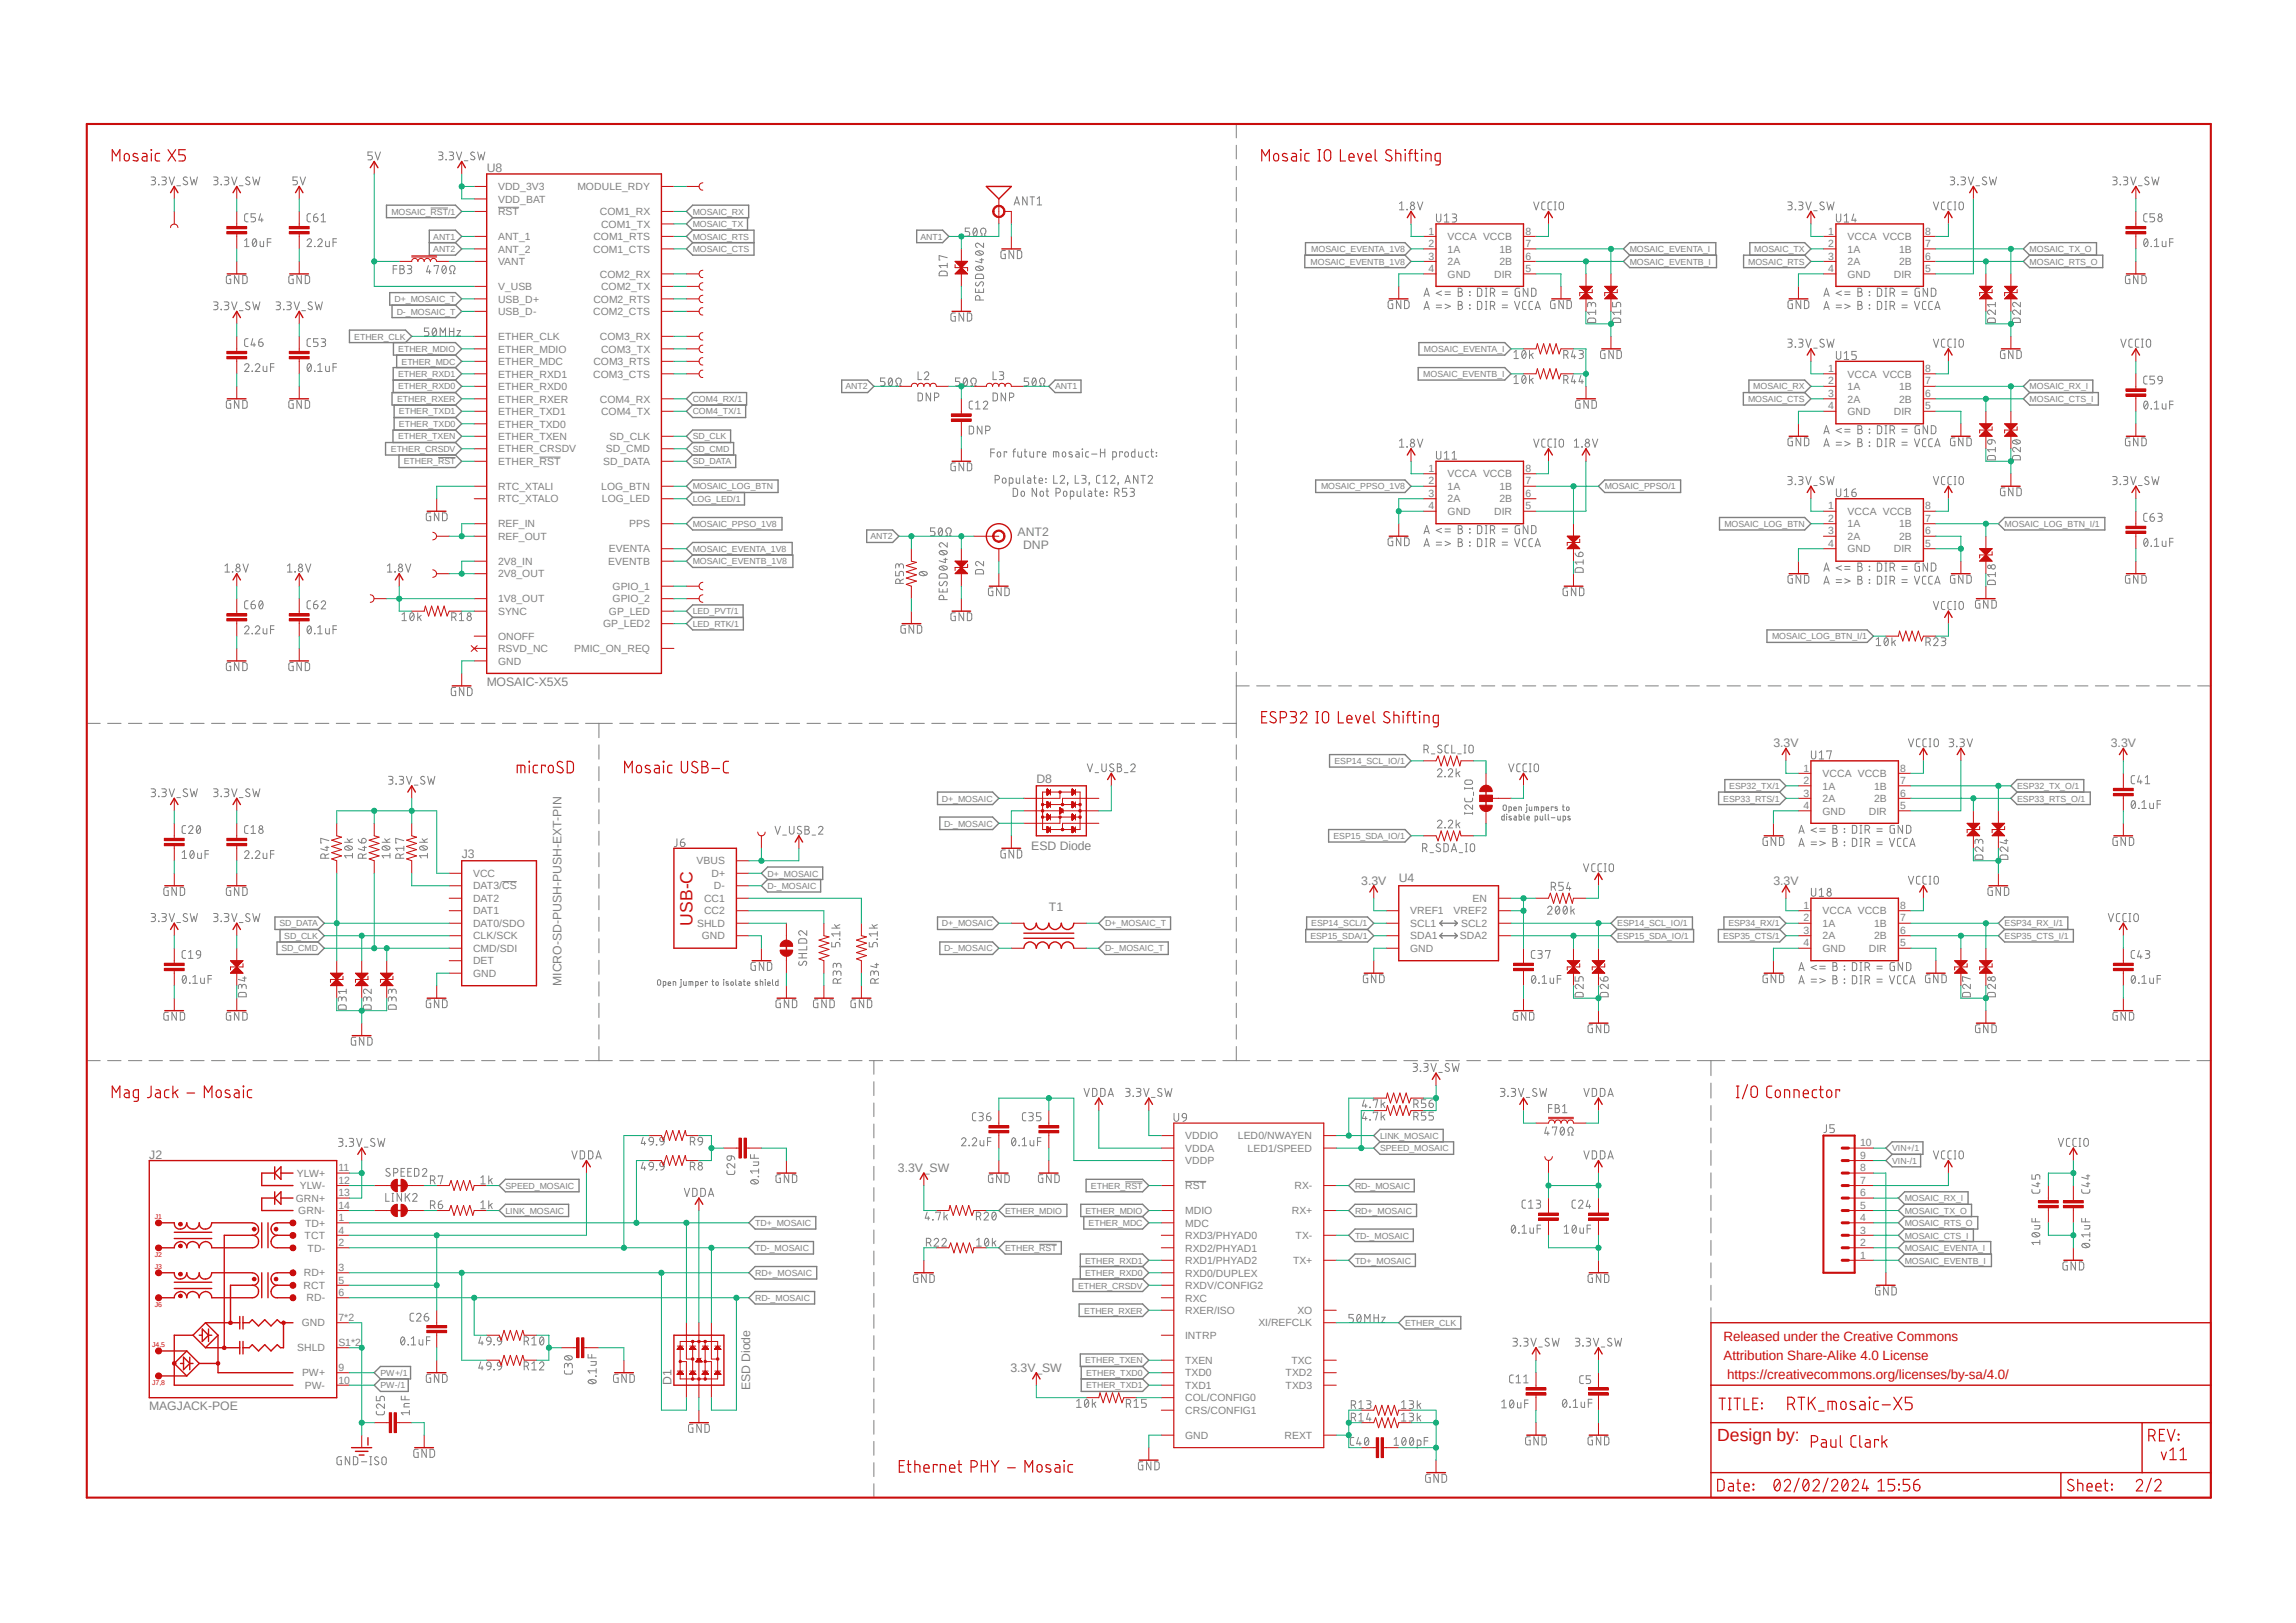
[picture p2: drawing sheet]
<svg xmlns="http://www.w3.org/2000/svg" width="420mm" height="297mm" viewBox="0 0 420 297" stroke-linecap="round" stroke-linejoin="round" font-family="sans-serif">
<defs><g id="words">
<g font-size="3.2" fill="#c90d0c">
<text x="126.7" y="169.4" transform="rotate(-90 126.7 169.4)">USB-C</text>
<text x="314.1" y="263.8">Design by:</text>
</g>
<g font-size="2.5" fill="#c90d0c">
<text x="315.3" y="245.5">Released under the Creative Commons</text>
<text x="315.3" y="248.9">Attribution Share-Alike 4.0 License</text>
<text x="315.9" y="252.3">https://creativecommons.org/licenses/by-sa/4.0/</text>
</g>
<g font-size="2.2" fill="#808080">
<text x="89" y="31.4">U8</text>
<text x="186.1" y="98.1">ANT2</text>
<text x="187.2" y="100.4">DNP</text>
<text x="89" y="125.5">MOSAIC-X5X5</text>
<text x="324.4" y="136.7">3.3V</text>
<text x="386.1" y="136.7">3.3V</text>
<text x="189.6" y="143.3">D8</text>
<text x="188.6" y="155.5">ESD Diode</text>
<text x="84.5" y="157.1">J3</text>
<text x="249" y="161.9">3.3V</text>
<text x="255.9" y="161.4">U4</text>
<text x="324.4" y="161.9">3.3V</text>
<text x="191.9" y="166.7">T1</text>
<text x="102.7" y="180.4" transform="rotate(-90 102.7 180.4)">MICRO-SD-PUSH-PUSH-EXT-PIN</text>
<text x="27.3" y="212.1">J2</text>
<text x="164.3" y="214.4">3.3V_SW</text>
<text x="184.8" y="251">3.3V_SW</text>
<text x="122.9" y="253.5" transform="rotate(-90 122.9 253.5)">D1</text>
<text x="137.2" y="254.4" transform="rotate(-90 137.2 254.4)">ESD Diode</text>
<text x="27.3" y="258.1">MAGJACK-POE</text>
</g>
<g font-size="1.9" fill="#808080">
<text x="91.1" y="34.8">VDD_3V3</text>
<text x="105.6" y="34.8">MODULE_RDY</text>
<text x="91.1" y="37.1">VDD_BAT</text>
<text x="91.1" y="39.4">RST</text>
<text x="109.7" y="39.4">COM1_RX</text>
<text x="109.9" y="41.7">COM1_TX</text>
<text x="91.1" y="46.2">ANT_2</text>
<text x="91.1" y="43.9">ANT_1</text>
<text x="108.5" y="46.2">COM1_CTS</text>
<text x="108.5" y="43.9">COM1_RTS</text>
<text x="261.3" y="45.3">2</text>
<text x="261.3" y="47.5">3</text>
<text x="261.3" y="43">1</text>
<text x="264.8" y="46.2">1A</text>
<text x="264.8" y="43.9">VCCA VCCB</text>
<text x="274.3" y="46.2">1B</text>
<text x="279" y="43">8</text>
<text x="279" y="45.3">7</text>
<text x="279" y="47.5">6</text>
<text x="334.4" y="45.3">2</text>
<text x="334.4" y="47.5">3</text>
<text x="334.4" y="43">1</text>
<text x="338" y="46.2">1A</text>
<text x="338" y="43.9">VCCA VCCB</text>
<text x="347.4" y="46.2">1B</text>
<text x="352.2" y="43">8</text>
<text x="352.2" y="45.3">7</text>
<text x="352.2" y="47.5">6</text>
<text x="91.1" y="53.1">V_USB</text>
<text x="91.1" y="48.5">VANT</text>
<text x="109.7" y="50.8">COM2_RX</text>
<text x="109.9" y="53.1">COM2_TX</text>
<text x="261.3" y="49.8">4</text>
<text x="264.8" y="48.5">2A</text>
<text x="264.8" y="50.8">GND</text>
<text x="273.3" y="50.8">DIR</text>
<text x="274.3" y="48.5">2B</text>
<text x="279" y="49.8">5</text>
<text x="334.4" y="49.8">4</text>
<text x="338" y="48.5">2A</text>
<text x="338" y="50.8">GND</text>
<text x="346.4" y="50.8">DIR</text>
<text x="347.4" y="48.5">2B</text>
<text x="352.2" y="49.8">5</text>
<text x="91.1" y="57.7">USB_D-</text>
<text x="91.1" y="55.4">USB_D+</text>
<text x="108.5" y="57.7">COM2_CTS</text>
<text x="108.5" y="55.4">COM2_RTS</text>
<text x="91.1" y="62.2">ETHER_CLK</text>
<text x="91.1" y="64.5">ETHER_MDIO</text>
<text x="109.7" y="62.2">COM3_RX</text>
<text x="109.9" y="64.5">COM3_TX</text>
<text x="91.1" y="66.8">ETHER_MDC</text>
<text x="91.1" y="69.1">ETHER_RXD1</text>
<text x="91.1" y="71.4">ETHER_RXD0</text>
<text x="108.5" y="69.1">COM3_CTS</text>
<text x="108.5" y="66.8">COM3_RTS</text>
<text x="334.4" y="70.4">2</text>
<text x="334.4" y="68.1">1</text>
<text x="338" y="71.4">1A</text>
<text x="338" y="69.1">VCCA VCCB</text>
<text x="347.4" y="71.4">1B</text>
<text x="352.2" y="68.1">8</text>
<text x="352.2" y="70.4">7</text>
<text x="91.1" y="73.7">ETHER_RXER</text>
<text x="91.1" y="75.9">ETHER_TXD1</text>
<text x="109.7" y="73.7">COM4_RX</text>
<text x="109.9" y="75.9">COM4_TX</text>
<text x="334.4" y="72.6">3</text>
<text x="334.4" y="74.9">4</text>
<text x="338" y="73.7">2A</text>
<text x="338" y="75.9">GND</text>
<text x="346.4" y="75.9">DIR</text>
<text x="347.4" y="73.7">2B</text>
<text x="352.2" y="74.9">5</text>
<text x="352.2" y="72.6">6</text>
<text x="91.1" y="78.2">ETHER_TXD0</text>
<text x="91.1" y="80.5">ETHER_TXEN</text>
<text x="91.1" y="82.8">ETHER_CRSDV</text>
<text x="110.8" y="82.8">SD_CMD</text>
<text x="111.5" y="80.5">SD_CLK</text>
<text x="91.1" y="85.1">ETHER_RST</text>
<text x="91.1" y="89.7">RTC_XTALI</text>
<text x="110" y="89.7">LOG_BTN</text>
<text x="110.3" y="85.1">SD_DATA</text>
<text x="261.3" y="88.6">2</text>
<text x="261.3" y="86.4">1</text>
<text x="264.8" y="89.7">1A</text>
<text x="264.8" y="87.4">VCCA VCCB</text>
<text x="274.3" y="89.7">1B</text>
<text x="279" y="86.4">8</text>
<text x="279" y="88.6">7</text>
<text x="91.1" y="91.9">RTC_XTALO</text>
<text x="110.1" y="91.9">LOG_LED</text>
<text x="261.3" y="90.9">3</text>
<text x="261.3" y="93.2">4</text>
<text x="264.8" y="91.9">2A</text>
<text x="264.8" y="94.2">GND</text>
<text x="273.3" y="94.2">DIR</text>
<text x="274.3" y="91.9">2B</text>
<text x="279" y="93.2">5</text>
<text x="279" y="90.9">6</text>
<text x="334.4" y="95.5">2</text>
<text x="334.4" y="93.2">1</text>
<text x="338" y="94.2">VCCA VCCB</text>
<text x="352.2" y="93.2">8</text>
<text x="352.2" y="95.5">7</text>
<text x="91.1" y="98.8">REF_OUT</text>
<text x="91.1" y="96.5">REF_IN</text>
<text x="111.4" y="101.1">EVENTA</text>
<text x="115.1" y="96.5">PPS</text>
<text x="334.4" y="97.8">3</text>
<text x="334.4" y="100.1">4</text>
<text x="338" y="96.5">1A</text>
<text x="338" y="98.8">2A</text>
<text x="338" y="101.1">GND</text>
<text x="346.4" y="101.1">DIR</text>
<text x="347.4" y="96.5">1B</text>
<text x="347.4" y="98.8">2B</text>
<text x="352.2" y="100.1">5</text>
<text x="352.2" y="97.8">6</text>
<text x="91.1" y="105.7">2V8_OUT</text>
<text x="91.1" y="103.4">2V8_IN</text>
<text x="111.3" y="103.3">EVENTB</text>
<text x="112.1" y="107.9">GPIO_1</text>
<text x="91.1" y="112.5">SYNC</text>
<text x="91.1" y="110.2">1V8_OUT</text>
<text x="111.4" y="112.5">GP_LED</text>
<text x="112.1" y="110.2">GPIO_2</text>
<text x="91.1" y="117.1">ONOFF</text>
<text x="91.1" y="119.4">RSVD_NC</text>
<text x="105" y="119.3">PMIC_ON_REQ</text>
<text x="110.3" y="114.8">GP_LED2</text>
<text x="91.1" y="121.7">GND</text>
<text x="329.9" y="143.5">2</text>
<text x="329.9" y="141.2">1</text>
<text x="333.4" y="142.2">VCCA VCCB</text>
<text x="347.6" y="141.2">8</text>
<text x="347.6" y="143.5">7</text>
<text x="329.9" y="145.8">3</text>
<text x="329.9" y="148.1">4</text>
<text x="333.4" y="144.5">1A</text>
<text x="333.4" y="146.8">2A</text>
<text x="333.4" y="149.1">GND</text>
<text x="341.8" y="149.1">DIR</text>
<text x="342.8" y="144.5">1B</text>
<text x="342.8" y="146.8">2B</text>
<text x="347.6" y="148.1">5</text>
<text x="347.6" y="145.8">6</text>
<text x="86.5" y="160.5">VCC</text>
<text x="127.4" y="158.2">VBUS</text>
<text x="130.1" y="160.5">D+</text>
<text x="86.5" y="162.8">DAT3/CS</text>
<text x="86.5" y="165.1">DAT2</text>
<text x="86.5" y="167.3">DAT1</text>
<text x="128.8" y="165.1">CC1</text>
<text x="128.8" y="167.3">CC2</text>
<text x="130.6" y="162.8">D-</text>
<text x="257.9" y="167.3">VREF1</text>
<text x="265.9" y="167.3">VREF2</text>
<text x="269.4" y="165.1">EN</text>
<text x="329.9" y="166.4">1</text>
<text x="333.4" y="167.3">VCCA VCCB</text>
<text x="347.6" y="166.4">8</text>
<text x="86.5" y="169.6">DAT0/SDO</text>
<text x="86.5" y="171.9">CLK/SCK</text>
<text x="127.5" y="169.6">SHLD</text>
<text x="128.4" y="171.9">GND</text>
<text x="257.9" y="171.9">SDA1</text>
<text x="257.9" y="169.6">SCL1</text>
<text x="267" y="171.9">SDA2</text>
<text x="267.3" y="169.6">SCL2</text>
<text x="329.9" y="168.6">2</text>
<text x="329.9" y="170.9">3</text>
<text x="329.9" y="173.2">4</text>
<text x="333.4" y="169.6">1A</text>
<text x="333.4" y="171.9">2A</text>
<text x="342.8" y="169.6">1B</text>
<text x="342.8" y="171.9">2B</text>
<text x="347.6" y="173.2">5</text>
<text x="347.6" y="168.6">7</text>
<text x="347.6" y="170.9">6</text>
<text x="86.5" y="174.2">CMD/SDI</text>
<text x="86.5" y="178.8">GND</text>
<text x="86.5" y="176.5">DET</text>
<text x="257.9" y="174.2">GND</text>
<text x="333.4" y="174.2">GND</text>
<text x="341.8" y="174.2">DIR</text>
<text x="216.8" y="208.5">VDDIO</text>
<text x="226.4" y="208.5">LED0/NWAYEN</text>
<text x="340.2" y="209.8">10</text>
<text x="54.3" y="215.3">YLW+</text>
<text x="61.9" y="214.3">11</text>
<text x="216.8" y="210.8">VDDA</text>
<text x="216.8" y="213.1">VDDP</text>
<text x="228.2" y="210.7">LED1/SPEED</text>
<text x="340.2" y="214.3">8</text>
<text x="340.2" y="212.1">9</text>
<text x="54.1" y="219.9">GRN+</text>
<text x="54.8" y="217.6">YLW-</text>
<text x="61.9" y="216.6">12</text>
<text x="61.9" y="218.9">13</text>
<text x="61.9" y="221.2">14</text>
<text x="216.8" y="217.6">RST</text>
<text x="236.8" y="217.6">RX-</text>
<text x="340.2" y="221.2">5</text>
<text x="340.2" y="218.9">6</text>
<text x="340.2" y="216.6">7</text>
<text x="54.6" y="222.2">GRN-</text>
<text x="55.7" y="226.7">TCT</text>
<text x="55.8" y="224.5">TD+</text>
<text x="61.9" y="223.5">1</text>
<text x="61.9" y="225.8">4</text>
<text x="216.8" y="222.2">MDIO</text>
<text x="216.8" y="224.5">MDC</text>
<text x="216.8" y="226.8">RXD3/PHYAD0</text>
<text x="236.3" y="222.2">RX+</text>
<text x="237" y="226.7">TX-</text>
<text x="340.2" y="225.8">3</text>
<text x="340.2" y="223.5">4</text>
<text x="55.6" y="233.6">RD+</text>
<text x="56.3" y="229">TD-</text>
<text x="61.9" y="228.1">2</text>
<text x="61.9" y="232.6">3</text>
<text x="216.8" y="229.1">RXD2/PHYAD1</text>
<text x="216.8" y="231.4">RXD1/PHYAD2</text>
<text x="216.8" y="233.6">RXD0/DUPLEX</text>
<text x="236.5" y="231.3">TX+</text>
<text x="340.2" y="230.3">1</text>
<text x="340.2" y="228.1">2</text>
<text x="55.5" y="235.9">RCT</text>
<text x="56.1" y="238.2">RD-</text>
<text x="61.9" y="234.9">5</text>
<text x="61.9" y="237.2">6</text>
<text x="216.8" y="235.9">RXDV/CONFIG2</text>
<text x="216.8" y="238.2">RXC</text>
<text x="55.2" y="242.7">GND</text>
<text x="61.9" y="241.8">7*2</text>
<text x="216.8" y="240.5">RXER/ISO</text>
<text x="216.8" y="245.1">INTRP</text>
<text x="230.2" y="242.7">XI/REFCLK</text>
<text x="237.3" y="240.5">XO</text>
<text x="54.4" y="247.3">SHLD</text>
<text x="55.2" y="251.9">PW+</text>
<text x="61.9" y="246.3">S1*2</text>
<text x="61.9" y="250.9">9</text>
<text x="216.8" y="249.6">TXEN</text>
<text x="216.8" y="251.9">TXD0</text>
<text x="235.2" y="251.9">TXD2</text>
<text x="236.2" y="249.6">TXC</text>
<text x="55.8" y="254.2">PW-</text>
<text x="61.9" y="253.2">10</text>
<text x="216.8" y="254.2">TXD1</text>
<text x="216.8" y="256.5">COL/CONFIG0</text>
<text x="235.2" y="254.2">TXD3</text>
<text x="216.8" y="263.3">GND</text>
<text x="216.8" y="258.7">CRS/CONFIG1</text>
<text x="235" y="263.3">REXT</text>
</g>
<g font-size="1.6" fill="#808080">
<text x="71.6" y="39.3">MOSAIC_RST/1</text>
<text x="126.7" y="39.3">MOSAIC_RX</text>
<text x="126.7" y="41.6">MOSAIC_TX</text>
<text x="79.2" y="43.9">ANT1</text>
<text x="79.2" y="46.1">ANT2</text>
<text x="126.7" y="43.9">MOSAIC_RTS</text>
<text x="126.7" y="46.1">MOSAIC_CTS</text>
<text x="168.4" y="43.9">ANT1</text>
<text x="239.9" y="46.1">MOSAIC_EVENTA_1V8</text>
<text x="298.1" y="46.1">MOSAIC_EVENTA_I</text>
<text x="320.9" y="46.1">MOSAIC_TX</text>
<text x="371.3" y="46.1">MOSAIC_TX_O</text>
<text x="239.7" y="48.4">MOSAIC_EVENTB_1V8</text>
<text x="298.1" y="48.4">MOSAIC_EVENTB_I</text>
<text x="319.8" y="48.4">MOSAIC_RTS</text>
<text x="371.3" y="48.4">MOSAIC_RTS_O</text>
<text x="72.2" y="55.3">D+_MOSAIC_T</text>
<text x="72.6" y="57.6">D-_MOSAIC_T</text>
<text x="64.8" y="62.1">ETHER_CLK</text>
<text x="72.9" y="64.4">ETHER_MDIO</text>
<text x="260.5" y="64.4">MOSAIC_EVENTA_I</text>
<text x="72.8" y="69">ETHER_RXD1</text>
<text x="72.8" y="71.2">ETHER_RXD0</text>
<text x="73.4" y="66.7">ETHER_MDC</text>
<text x="154.6" y="71.2">ANT2</text>
<text x="193" y="71.2">ANT1</text>
<text x="260.4" y="69">MOSAIC_EVENTB_I</text>
<text x="320.7" y="71.2">MOSAIC_RX</text>
<text x="371.3" y="71.2">MOSAIC_RX_I</text>
<text x="72.6" y="73.5">ETHER_RXER</text>
<text x="73" y="75.8">ETHER_TXD1</text>
<text x="126.7" y="73.5">COM4_RX/1</text>
<text x="126.7" y="75.8">COM4_TX/1</text>
<text x="319.7" y="73.5">MOSAIC_CTS</text>
<text x="371.3" y="73.5">MOSAIC_CTS_I</text>
<text x="71.5" y="82.7">ETHER_CRSDV</text>
<text x="72.8" y="80.4">ETHER_TXEN</text>
<text x="73" y="78.1">ETHER_TXD0</text>
<text x="126.7" y="80.4">SD_CLK</text>
<text x="126.7" y="82.7">SD_CMD</text>
<text x="73.9" y="85">ETHER_RST</text>
<text x="126.7" y="85">SD_DATA</text>
<text x="126.7" y="89.5">MOSAIC_LOG_BTN</text>
<text x="241.6" y="89.5">MOSAIC_PPSO_1V8</text>
<text x="293.5" y="89.5">MOSAIC_PPSO/1</text>
<text x="126.7" y="91.8">LOG_LED/1</text>
<text x="126.7" y="96.4">MOSAIC_PPSO_1V8</text>
<text x="126.7" y="101">MOSAIC_EVENTA_1V8</text>
<text x="159.2" y="98.7">ANT2</text>
<text x="315.4" y="96.4">MOSAIC_LOG_BTN</text>
<text x="366.7" y="96.4">MOSAIC_LOG_BTN_I/1</text>
<text x="126.7" y="103.3">MOSAIC_EVENTB_1V8</text>
<text x="126.7" y="112.4">LED_PVT/1</text>
<text x="126.7" y="114.7">LED_RTK/1</text>
<text x="324.2" y="117">MOSAIC_LOG_BTN_I/1</text>
<text x="244.1" y="139.8">ESP14_SCL_IO/1</text>
<text x="172.3" y="146.7">D+_MOSAIC</text>
<text x="315.2" y="146.7">ESP33_RTS/1</text>
<text x="316.3" y="144.4">ESP32_TX/1</text>
<text x="369" y="144.4">ESP32_TX_O/1</text>
<text x="369" y="146.7">ESP33_RTS_O/1</text>
<text x="172.7" y="151.3">D-_MOSAIC</text>
<text x="243.9" y="153.5">ESP15_SDA_IO/1</text>
<text x="140.4" y="160.4">D+_MOSAIC</text>
<text x="140.4" y="162.7">D-_MOSAIC</text>
<text x="51.1" y="169.5">SD_DATA</text>
<text x="52" y="171.8">SD_CLK</text>
<text x="172.3" y="169.5">D+_MOSAIC</text>
<text x="202.1" y="169.5">D+_MOSAIC_T</text>
<text x="239.7" y="171.8">ESP15_SDA/1</text>
<text x="239.9" y="169.5">ESP14_SCL/1</text>
<text x="295.8" y="169.5">ESP14_SCL_IO/1</text>
<text x="295.8" y="171.8">ESP15_SDA_IO/1</text>
<text x="315.2" y="171.8">ESP35_CTS/1</text>
<text x="316.2" y="169.5">ESP34_RX/1</text>
<text x="366.7" y="169.5">ESP34_RX_I/1</text>
<text x="366.7" y="171.8">ESP35_CTS_I/1</text>
<text x="51.5" y="174.1">SD_CMD</text>
<text x="172.7" y="174.1">D-_MOSAIC</text>
<text x="202.1" y="174.1">D-_MOSAIC_T</text>
<text x="252.4" y="208.4">LINK_MOSAIC</text>
<text x="252.4" y="210.7">SPEED_MOSAIC</text>
<text x="346.1" y="212.9">VIN-/1</text>
<text x="346.1" y="210.7">VIN+/1</text>
<text x="92.5" y="217.5">SPEED_MOSAIC</text>
<text x="199.6" y="217.5">ETHER_RST</text>
<text x="247.9" y="217.5">RD-_MOSAIC</text>
<text x="348.4" y="219.8">MOSAIC_RX_I</text>
<text x="92.5" y="222.1">LINK_MOSAIC</text>
<text x="138.1" y="224.4">TD+_MOSAIC</text>
<text x="183.9" y="222.1">ETHER_MDIO</text>
<text x="198.5" y="222.1">ETHER_MDIO</text>
<text x="199.1" y="224.4">ETHER_MDC</text>
<text x="247.9" y="226.7">TD-_MOSAIC</text>
<text x="247.9" y="222.1">RD+_MOSAIC</text>
<text x="348.4" y="222.1">MOSAIC_TX_O</text>
<text x="348.4" y="224.4">MOSAIC_RTS_O</text>
<text x="348.4" y="226.7">MOSAIC_CTS_I</text>
<text x="138.1" y="228.9">TD-_MOSAIC</text>
<text x="138.1" y="233.5">RD+_MOSAIC</text>
<text x="183.9" y="228.9">ETHER_RST</text>
<text x="198.5" y="231.2">ETHER_RXD1</text>
<text x="198.5" y="233.5">ETHER_RXD0</text>
<text x="247.9" y="231.2">TD+_MOSAIC</text>
<text x="348.4" y="228.9">MOSAIC_EVENTA_I</text>
<text x="348.4" y="231.2">MOSAIC_EVENTB_I</text>
<text x="138.1" y="238.1">RD-_MOSAIC</text>
<text x="197.2" y="235.8">ETHER_CRSDV</text>
<text x="198.3" y="240.4">ETHER_RXER</text>
<text x="257" y="242.7">ETHER_CLK</text>
<text x="69.6" y="251.8">PW+/1</text>
<text x="198.5" y="249.5">ETHER_TXEN</text>
<text x="198.7" y="251.8">ETHER_TXD0</text>
<text x="69.6" y="254.1">PW-/1</text>
<text x="198.7" y="254.1">ETHER_TXD1</text>
</g>
<g font-size="1.3" fill="#c90d0c">
<text x="28.3" y="223.1">J1</text>
<text x="28.3" y="230">J2</text>
<text x="28.3" y="232.2">J3</text>
<text x="28.3" y="239.1">J6</text>
<text x="27.8" y="246.5">J4,5</text>
<text x="27.8" y="253.4">J7,8</text>
</g>
</g></defs>
<path d="M15.4 22.4l389.3 252.2M404.7 22.4l-389.3 252.2" fill="none" stroke="#fff" stroke-width=".18"/>
<g fill="none" stroke="#808080" stroke-width=".18">
<path d="M27.6 32.4h.5a.32 .32 0 0 1 .3 .3 .32 .32 0 0 1-.3 .3h-.3M28.1 33l.1 .1a.41 .41 0 0 1 .2 .4 .41 .41 0 0 1-.3 .3h-.5M29 33.7l.1 .1zM29.6 32.4h.5a.32 .32 0 0 1 .3 .3 .32 .32 0 0 1-.3 .3h-.3M30 33a.4 .4 0 0 1 .4 .4 .4 .4 0 0 1-.4 .4h-.4M30.9 32.4l.5 1.4 .5-1.4M32.3 34h.7M34.2 32.5a.38 .38 0 0 0-.4-.1 .38 .38 0 0 0-.2 .5l.6 .3a.31 .31 0 0 1 .1 .4 .31 .31 0 0 1-.3 .2l-.5-.2M34.8 32.4l.3 1.4 .4-.9 .3 .9 .3-1.4M39.1 32.4h.4a.32 .32 0 0 1 .4 .3 .32 .32 0 0 1-.4 .3h-.3M39.5 33l.2 .1a.41 .41 0 0 1 .2 .4 .41 .41 0 0 1-.4 .3h-.4M40.4 33.7l.1 .1z"/>
<path d="M41 32.4h.5a.32 .32 0 0 1 .4 .3 .32 .32 0 0 1-.4 .3h-.3M41.4 33a.4 .4 0 0 1 .5 .4 .4 .4 0 0 1-.5 .4h-.4M42.4 32.4l.4 1.4 .5-1.4M43.8 34h.6M45.4 39.1l-.5 .1-.2 .3 .1 .9 .6 .2M45.7 32.5a.43 .43 0 0 0-.7 .2l.1 .3 .6 .4a.32 .32 0 0 1-.3 .4l-.5-.2M46.2 32.4l.4 1.4 .3-.9 .3 .9 .3-1.4M46.7 39.1h-.8v.7h.5a.43 .43 0 0 1 .3 .4 .43 .43 0 0 1-.3 .4h-.5M47.7 39.1l-.4 1.2h.8M47.9 39.9v.7M54.4 32.4h-.8v.6h.5a.41 .41 0 0 1 .3 .4 .41 .41 0 0 1-.3 .4h-.5M54.9 32.4l.5 1.4 .5-1.4"/>
<path d="M56.8 39.1l-.5 .1-.1 .3v.9l.3 .2h.3M57.4 39.8h.4a.4 .4 0 0 1 .4 .4 .4 .4 0 0 1-.4 .3 .4 .4 0 0 1-.4-.3zM58 39.1a.59 .59 0 0 0-.6 .7M58.8 39.5l.3-.4v1.5M68.1 27.8h-.8v.6h.5a.41 .41 0 0 1 .3 .5 .41 .41 0 0 1-.3 .4h-.5M68.6 27.8l.5 1.5 .5-1.5M78.8 38.1h3.2M80.2 27.8h.5a.32 .32 0 0 1 .3 .3 .32 .32 0 0 1-.3 .3h-.4M80.6 28.4a.4 .4 0 0 1 .4 .5 .4 .4 0 0 1-.4 .4h-.4M81.6 29.2v.1zM82.2 27.8h.5a.32 .32 0 0 1 .3 .3 .32 .32 0 0 1-.3 .3h-.4M82.6 28.4a.4 .4 0 0 1 .4 .5 .4 .4 0 0 1-.4 .4h-.4"/>
<path d="M83.5 27.8l.5 1.5 .5-1.5M84.9 29.4h.7M86.8 27.9a.35 .35 0 0 0-.5 0 .35 .35 0 0 0 0 .5l.4 .3a.31 .31 0 0 1 .2 .3 .31 .31 0 0 1-.3 .3l-.5-.2M87.4 27.8l.3 1.5 .3-1 .3 1 .4-1.5M91.1 37.9h3.9M185.5 37.5l.5-1.5 .5 1.5M185.6 37.1h.8M187.9 36v1.5l-.8-1.5v1.5M188.4 36h.8M188.8 36v1.5M189.7 36.4l.4-.4v1.5M189.7 37.5h.8"/>
<path d="M226.1 22.7v2.5M226.1 26.6v2.5M226.1 30.4v2.5M226.1 34.3v2.5M226.1 38.1v2.5M256 37.3l.4-.3v1.4M256 38.4h.8M257.3 38.3l.1 .1zM259.3 37l.5 1.4 .5-1.4M262.8 39.2v1.2a.41 .41 0 0 0 .5 .2 .41 .41 0 0 0 .3-.4v-1M264.2 39.5l.4-.3v1.4M265.6 39.2h.5a.34 .34 0 0 1 .3 .3 .34 .34 0 0 1-.3 .3h-.3"/>
<path d="M266 39.8a.4 .4 0 0 1 .4 .4 .4 .4 0 0 1-.4 .4h-.4M280.5 37l.5 1.4 .5-1.4M282.7 37h-.5l-.2 .3 .1 .9 .1 .2h.5M283.8 37h-.5l-.1 .3v.9l.6 .2M284.3 38.4h.3M284.3 37h.3M284.5 37v1.4M285.2 37.1a.42 .42 0 0 1 .5-.1 .42 .42 0 0 1 .3 .3v.9a.41 .41 0 0 1-.5 .2 .41 .41 0 0 1-.3-.4zM327 37h.5a.32 .32 0 0 1 .3 .3 .32 .32 0 0 1-.3 .3h-.3M327.4 37.6h.2a.41 .41 0 0 1 .2 .5 .41 .41 0 0 1-.4 .3h-.4M328.4 38.3l.1 .1zM329 37h.5a.32 .32 0 0 1 .3 .3 .32 .32 0 0 1-.3 .3h-.4"/>
<path d="M329.4 37.6a.4 .4 0 0 1 .4 .4 .4 .4 0 0 1-.4 .4h-.4M330.3 37l.5 1.4 .5-1.4M331.8 38.6h.6M333.6 37.1a.38 .38 0 0 0-.5-.1 .38 .38 0 0 0-.1 .4l.5 .4a.31 .31 0 0 1 .2 .4 .31 .31 0 0 1-.3 .2l-.5-.2M334.2 37l.3 1.4 .4-1 .3 1 .3-1.4M335.9 39.2v1a.4 .4 0 0 0 .4 .4 .4 .4 0 0 0 .4-.4v-1M337.4 39.5l.4-.3v1.4M339.1 39.2l-.3 1.1h.8M353.7 37l.5 1.4 .4-1.4M355.8 37h-.5l-.2 .3 .1 .9 .6 .2M356.7 32.4h.5a.32 .32 0 0 1 .3 .3 .32 .32 0 0 1-.3 .3h-.3M357 37h-.5l-.2 .3 .1 .9 .2 .2h.4"/>
<path d="M357.1 33l.2 .1a.41 .41 0 0 1 .2 .4 .41 .41 0 0 1-.4 .3h-.4M357.5 38.4h.3M357.5 37h.3M357.6 37v1.4M358.1 33.7l.1 .1zM358.5 37a.42 .42 0 0 1 .7 .3v.7a.4 .4 0 0 1-.4 .4 .4 .4 0 0 1-.4-.4v-.7zM358.7 32.4h.5a.32 .32 0 0 1 .3 .3 .32 .32 0 0 1-.3 .3h-.3M359.1 33a.4 .4 0 0 1 .4 .4 .4 .4 0 0 1-.4 .4h-.4M360 32.4l.5 1.4 .5-1.4M361.4 34h.7M363.3 32.5a.38 .38 0 0 0-.4-.1 .38 .38 0 0 0-.2 .5l.6 .5a.32 .32 0 0 1-.2 .4l-.5-.2M363.9 32.4l.3 1.4 .3-.9 .4 .9 .3-1.4"/>
<path d="M386.5 32.4h.4a.32 .32 0 0 1 .4 .3 .32 .32 0 0 1-.4 .3h-.3M386.8 33l.3 .1a.41 .41 0 0 1 .2 .4 .41 .41 0 0 1-.5 .3h-.3M387.8 33.7l.1 .1zM388.4 32.4h.5a.32 .32 0 0 1 .3 .3 .32 .32 0 0 1-.3 .3h-.3M388.8 33a.4 .4 0 0 1 .4 .4 .4 .4 0 0 1-.4 .4h-.4M389.8 32.4l.4 1.4 .5-1.4M391.2 34h.6M392.8 39.1l-.5 .1-.2 .3 .1 .9 .2 .2h.4M393 32.5a.36 .36 0 0 0-.4-.1 .36 .36 0 0 0-.2 .5l.5 .3a.31 .31 0 0 1 .2 .4 .31 .31 0 0 1-.3 .2l-.5-.2M393.6 32.4l.4 1.4 .3-.9 .3 .9 .3-1.4M394.1 39.1h-.8v.7h.5a.43 .43 0 0 1 .3 .4 .43 .43 0 0 1-.3 .4h-.5M39.1 55.2l.6 .1a.31 .31 0 0 1 .2 .4 .31 .31 0 0 1-.4 .2h-.3"/>
<path d="M39.5 55.9h.2a.41 .41 0 0 1 .2 .5 .41 .41 0 0 1-.4 .3h-.4M40.4 56.6l.1 .1zM41 55.2l.7 .1a.31 .31 0 0 1 .2 .4 .31 .31 0 0 1-.4 .2h-.3M41.4 55.9a.4 .4 0 0 1 .5 .4 .4 .4 0 0 1-.5 .4h-.4M42.2 50.4h-.5l-.3 .2v1l.2 .3h.6v-.8h-.2M42.4 55.2l.4 1.5 .5-1.5M43.7 50.4v1.5l-.8-1.5v1.5M43.8 56.9h.6M44.4 50.4l.6 .1a1.17 1.17 0 0 1 .2 1.2l-.4 .2h-.4zM44.7 44l.4-.3v1.4M44.7 45.1h.9M45.7 55.3h-.6a.31 .31 0 0 0-.1 .3 .31 .31 0 0 0 .1 .2l.6 .4a.32 .32 0 0 1-.3 .5l-.5-.2"/>
<path d="M46.2 55.2l.4 1.5 .3-1 .3 1 .3-1.5M46.4 43.7h.2a.87 .87 0 0 1 0 1.4 .87 .87 0 0 1-.2-1.4zM46.9 44l-.7 .8M47.6 44.2v.7l.1 .2h.5v-.9M48.9 44.3h.7M49.6 43.7h-.7v1.4M50.5 55.2l.6 .1a.31 .31 0 0 1 .2 .4 .31 .31 0 0 1-.3 .2h-.3M50.9 55.9h.2a.41 .41 0 0 1 .2 .5 .41 .41 0 0 1-.4 .3h-.4M51.9 56.6v.1zM52.5 55.2l.7 .2a.34 .34 0 0 1-.2 .5h-.4M52.9 55.9a.4 .4 0 0 1 .4 .4 .4 .4 0 0 1-.4 .4h-.4M53.6 50.4h-.5l-.2 .2-.1 1 .2 .3h.6v-.8h-.2"/>
<path d="M53.8 55.2l.5 1.5 .5-1.5M55.1 50.4v1.5l-.8-1.5v1.5M55.2 56.9h.7M55.8 50.4l.6 .1a1.17 1.17 0 0 1 .2 1.2l-.4 .2h-.4zM56.2 44a.39 .39 0 0 1 .4-.3 .39 .39 0 0 1 .3 .5l-.7 .9h.8M57.1 55.3h-.5a.31 .31 0 0 0-.2 .3 .31 .31 0 0 0 .2 .2l.5 .4a.32 .32 0 0 1-.2 .5l-.6-.2M57.5 45.1h.1zM57.7 55.2l.3 1.5 .3-1 .3 1 .4-1.5M58.1 44a.41 .41 0 0 1 .6-.3 .41 .41 0 0 1 .1 .6l-.7 .8h.8M58.8 40.6h.8M59.6 44.2v.7l.1 .2h.5v-.9M60.9 44.3h.7"/>
<path d="M61.6 43.7h-.7v1.4M71.9 49.2h.7M72.6 48.6h-.7v1.5M73.2 48.6h.4a.32 .32 0 0 1 .3 .3 .32 .32 0 0 1-.3 .3 .42 .42 0 0 1 .4 .5 .42 .42 0 0 1-.4 .4h-.4zM73.2 49.2h.4M74.5 48.6h.5a.32 .32 0 0 1 .3 .3 .32 .32 0 0 1-.3 .3h-.3M74.9 49.2a.43 .43 0 0 1 .4 .5 .43 .43 0 0 1-.4 .4h-.4M78.4 48.6l-.4 1.1h.8M78.6 49.4v.7M79.4 48.8v-.2h.8l-.4 1.5M81.1 48.6h.1a.86 .86 0 0 1 0 1.5 .93 .93 0 0 1-.1-1.5zM81.6 48.9l-.7 .8"/>
<path d="M82.3 50.1h.2v-.4a.55 .55 0 0 1-.2-.9 .55 .55 0 0 1 .9 0 .55 .55 0 0 1-.2 .9v.4h.2M171.9 49.8l.1-.1a1.08 1.08 0 0 1 1.2 .1l.1 .7h-1.5zM173.3 48.2v.8M173.3 48.6h-1.5l.3 .4M173.3 47.2l-1.5-.4v.8h.2M174.8 57.3h-.5l-.3 .1-.1 1 .2 .3 .7 .1v-.9h-.3M176.3 57.3v1.5l-.9-1.5v1.5M177 57.3h.5a1.17 1.17 0 0 1 .2 1.2l-.4 .3h-.3zM177.4 41.7h-.8v.7h.4a.43 .43 0 0 1 .4 .4 .43 .43 0 0 1-.4 .4h-.4M178.2 41.8l.2-.1a.72 .72 0 0 1 .3 1.1l-.1 .3-.2 .1a1.01 1.01 0 0 1-.2-1.4zM178.4 52.8v.7h1.5v-.7M178.5 50.4a1.17 1.17 0 0 1 1.2-.2l.2 .3v.5h-1.5z"/>
<path d="M178.5 48.9l.7-.2a.66 .66 0 0 1 .7 .4 .86 .86 0 0 1-1.5 0zM178.5 46.1l.7-.2a.66 .66 0 0 1 .7 .4 .91 .91 0 0 1-1.5 0zM178.6 51.6a.38 .38 0 0 0-.2 .5 .38 .38 0 0 0 .4 .2h.1l.4-.6a.34 .34 0 0 1 .4-.1 .34 .34 0 0 1 .2 .3l-.2 .5M178.7 42.1l-.6 .8M178.8 48.8l.8 .6M178.8 46l.8 .6M179.1 53v.5M179.2 54.9v-.4a.4 .4 0 0 0-.4-.4 .4 .4 0 0 0-.4 .4v.4h1.5M179.2 47.5h.7M179.4 43.2h.2v-.4a.56 .56 0 0 1-.2-.9 .56 .56 0 0 1 .9 0 .56 .56 0 0 1-.2 .9v.4h.2M179.6 47.3v.8l-1.2-.3M179.9 44.5v.8l-.8-.7a.36 .36 0 0 0-.4-.1 .36 .36 0 0 0-.3 .3l.4 .5"/>
<path d="M183.9 45.8h-.5l-.3 .2v1l.2 .3h.6v-.8h-.3M185.4 45.8v1.5l-.8-1.5v1.5M186.1 45.8l.6 .1a1.17 1.17 0 0 1 .2 1.2l-.4 .2h-.4zM226.1 42v2.5M226.1 45.8v2.6M226.1 49.7v2.5M226.1 53.6v2.5M226.1 57.4v2.5M254.8 55h-.7l-.2 .3v.8l.2 .3 .7 .1v-.9h-.3M256.2 55v1.5l-.8-1.5v1.5M256.9 55h.7a1.08 1.08 0 0 1 .1 1.3l-.4 .2h-.4zM260.5 54.2l.5-1.5 .5 1.5"/>
<path d="M260.5 56.6l.5-1.4 .5 1.4M260.6 53.8h.7M260.6 56.3h.7M262.7 56.3h1M262.7 55.8h1M263.7 53.3l-1 .4 1 .4M264.2 40.6h.8M264.3 53.9h1M264.3 53.4h1M264.3 55.7l1 .3-1 .5M266.7 52.7h.4a.34 .34 0 0 1 .4 .4 .34 .34 0 0 1-.4 .3 .4 .4 0 0 1 .4 .4 .4 .4 0 0 1-.4 .4h-.4zM266.7 55.2h.4a.34 .34 0 0 1 .4 .3 .34 .34 0 0 1-.4 .3 .4 .4 0 0 1 .4 .4 .4 .4 0 0 1-.4 .4h-.4z"/>
<path d="M266.7 53.4h.4M266.7 55.8h.4M268.8 53.4l.1 .1zM268.8 54l.1 .1zM268.8 55.8h.1zM268.8 56.4l.1 .1zM270.3 52.7l.6 .1a1.15 1.15 0 0 1 0 1.4h-.6zM270.3 55.2h.6a1.22 1.22 0 0 1 0 1.4h-.6zM271.7 54.2h.3M271.7 52.7h.3M271.7 56.6h.3M271.7 55.2h.3"/>
<path d="M271.9 52.7v1.5M271.9 55.2v1.4M272.6 53.6h.4a.42 .42 0 0 0 .4-.4 .42 .42 0 0 0-.4-.5h-.4v1.5M272.6 56h.4a.4 .4 0 0 0 .4-.4 .4 .4 0 0 0-.4-.4h-.4v1.4M273.1 53.6l.3 .6M273.1 56l.3 .6M274.8 53.9h1M274.8 53.4h1M274.8 56.3h1M274.8 55.8h1M277 55.2l.5 1.4 .5-1.4M278 52.7h-.5l-.3 .2v1l.1 .3h.7v-.8h-.3"/>
<path d="M279.1 55.2h-.4l-.2 .3 .1 1 .5 .1M279.5 52.7v1.5l-.9-1.5v1.5M280.2 52.7h.4l.3 .3a1.17 1.17 0 0 1-.1 1.2h-.6zM280.3 55.2h-.4l-.2 .3v1l.3 .1h.3M280.8 56.6l.5-1.4 .5 1.4M280.9 56.3h.7M284.4 55h-.4l-.3 .2-.1 .9 .2 .3 .6 .1v-.9h-.2M286 55v1.5l-.8-1.5v1.5M286.6 55h.7a1.22 1.22 0 0 1 0 1.4l-.7 .1zM290.6 58.3a1.17 1.17 0 0 1 1.2 .1l.1 .6h-1.5v-.4zM291.1 55.8a.4 .4 0 0 1 .4-.5 .4 .4 0 0 1 .4 .5v.3M291.1 56v-.3a.34 .34 0 0 0-.4-.4 .34 .34 0 0 0-.3 .4v.4"/>
<path d="M291.9 56.7v.9M291.9 57.1h-1.5l.3 .5M295 55.3v.8h.7v-.4a.41 .41 0 0 1 .4-.4 .41 .41 0 0 1 .4 .4v.4M295.2 58.3a1.17 1.17 0 0 1 1.2 .1l.1 .6h-1.5v-.4zM296.5 57.1h-1.5l.3 .5M296.5 56.7v.9M327.9 55h-.5l-.3 .2v.9l.1 .3 .7 .1v-.9h-.3M329.4 55v1.5l-.9-1.5v1.5M330.1 55h.6a1.17 1.17 0 0 1 .1 1.3l-.3 .2h-.4zM333.6 54.2l.5-1.5 .5 1.5M333.6 56.6l.5-1.4 .5 1.4M333.8 53.8h.7"/>
<path d="M333.8 56.3h.7M335.9 56.3h.9M335.9 55.8h.9M336.8 53.3l-.9 .4 .9 .4M337.4 40.6h.8M337.4 53.9h1M337.4 53.4h1M337.4 55.7l1 .3-1 .5M339.3 40v.6M339.9 52.7h.4a.34 .34 0 0 1 .3 .4 .34 .34 0 0 1-.3 .3l.1 .1a.41 .41 0 0 1 .2 .4 .41 .41 0 0 1-.3 .3h-.4zM339.9 55.2h.4a.34 .34 0 0 1 .3 .3 .34 .34 0 0 1-.3 .3 .4 .4 0 0 1 .4 .4 .4 .4 0 0 1-.4 .4h-.4zM339.9 53.4h.4"/>
<path d="M339.9 55.8h.4M341.9 54l.1 .1zM341.9 53.4l.1 .1zM341.9 55.8h.1zM341.9 56.4l.1 .1zM343.4 52.7h.4l.4 .3a1.17 1.17 0 0 1-.2 1.2h-.6zM343.4 55.2h.6a1.17 1.17 0 0 1 .2 1.2l-.4 .2h-.4zM344.8 54.2h.3M344.8 52.7h.3M344.8 56.6h.3M344.8 55.2h.3M345 52.7v1.5"/>
<path d="M345 55.2v1.4M345.7 53.6h.5a.42 .42 0 0 0 .4-.4 .42 .42 0 0 0-.4-.5h-.5v1.5M345.7 56h.5a.4 .4 0 0 0 .4-.4 .4 .4 0 0 0-.4-.4h-.5v1.4M346.2 53.6l.4 .6M346.2 56l.4 .6M347.9 53.9h1M347.9 53.4h1M347.9 56.3h1M347.9 55.8h1M350.2 55.2l.4 1.4 .6-1.4M351.1 52.7h-.5l-.2 .2a1.47 1.47 0 0 0 0 1.3h.7v-.8h-.2M352.3 55.2h-.5a1.47 1.47 0 0 0-.1 1.3l.1 .1h.5"/>
<path d="M352.6 52.7v1.5l-.8-1.5v1.5M353.3 52.7h.4l.3 .3a1.08 1.08 0 0 1-.1 1.2h-.6zM353.5 55.2h-.5l-.2 .3v1l.7 .1M353.9 56.6l.5-1.4 .5 1.4M354 56.3h.8M363.6 58.4l.3-.2 .9 .1 .2 .3v.4h-1.4zM365 56.7v.9l-.8-.7a.41 .41 0 0 0-.6 .1 .41 .41 0 0 0 .3 .6M365 55.3v.8M365 55.8h-1.4l.3 .3M368.2 58.4l.3-.2 .9 .1 .2 .3v.4h-1.5zM369.6 56.7v.9l-.8-.7a.41 .41 0 0 0-.7 .1 .41 .41 0 0 0 .4 .6M369.6 55.3v.8l-.8-.6a.39 .39 0 0 0-.7 .1 .39 .39 0 0 0 .4 .5"/>
<path d="M389.6 50.4l-.7 .1a1.47 1.47 0 0 0-.1 1.2l.3 .2h.5v-.8h-.3M391.1 50.4v1.5l-.8-1.5v1.5M391.8 50.4l.6 .1a1.08 1.08 0 0 1 .1 1.2l-.3 .2h-.4zM392.3 43.7h.2a.82 .82 0 0 1 0 1.4 .87 .87 0 0 1-.2-1.4zM392.9 44l-.7 .8M393.5 45.1h.1M394.1 45.1h.8M394.1 44l.4-.3v1.4M395.5 44.2v.7l.1 .2h.6v-.9M396.9 44.3h.6M397.5 43.7h-.6v1.4M42.2 73.3h-.5l-.3 .1v1l.2 .3h.6v-.8h-.2"/>
<path d="M43.7 73.3v1.4l-.8-1.4v1.4M44.4 73.3h.6a1.17 1.17 0 0 1 .2 1.2l-.8 .2zM44.7 66.8a.4 .4 0 0 1 .6-.3 .4 .4 0 0 1 .1 .7l-.7 .8h.9M45.4 62h-.5l-.2 .3 .1 .9 .6 .2M46.1 67.9l.1 .1zM46.2 62l-.3 1.1h.8M46.5 62.8v.6M46.7 66.8a.41 .41 0 0 1 .6-.2 .41 .41 0 0 1 .1 .6l-.7 .8h.8M47.3 62.6h.5a.41 .41 0 0 1 .4 .5 .41 .41 0 0 1-.5 .3 .41 .41 0 0 1-.4-.4zM48 62a.59 .59 0 0 0-.7 .6M48.1 67v.7l.3 .3h.4v-1M49.5 67.2h.6"/>
<path d="M50.1 66.5h-.6v1.5M53.6 73.3h-.5l-.2 .1-.1 1 .2 .3h.6v-.8h-.2M55.1 73.3v1.4l-.8-1.4v1.4M55.8 73.3h.6a1.17 1.17 0 0 1 .2 1.2l-.8 .2zM56.4 66.6l.2-.1a.82 .82 0 0 1 0 1.5l-.2-.1-.2-.4v-.5zM56.8 62h-.5l-.1 .3v.9l.3 .2h.3M56.9 66.8l-.6 .9M57.5 67.9l.1 .1zM58.1 68h.8M58.1 66.8l.4-.3v1.5M58.2 62h-.8v.6h.4a.41 .41 0 0 1 .4 .4 .41 .41 0 0 1-.4 .4h-.4M58.8 62h.4a.32 .32 0 0 1 .4 .3 .32 .32 0 0 1-.4 .3h-.3"/>
<path d="M59.1 62.6a.4 .4 0 0 1 .5 .4 .4 .4 0 0 1-.5 .4h-.3M59.6 67v.7l.2 .3h.4v-1M60.9 67.2h.7M61.6 66.5h-.7v1.5M78.4 60h-.8v.7h.7l.1 .3a.33 .33 0 0 1-.3 .5h-.5M79.3 60.1l.2-.1a.82 .82 0 0 1 0 1.5 .87 .87 0 0 1-.2-1.4zM79.8 60.4l-.7 .8M80.5 61.5v-1.5l.5 .8 .5-.8v1.5M82.2 60.7h.8M82.2 60v1.5M83 60v1.5M83.6 60.5h.6l-.6 1h.6"/>
<path d="M161.9 69.2h-.8v.6h.4a.41 .41 0 0 1 .4 .4 .41 .41 0 0 1-.4 .4h-.4M162.7 69.2h.2a.87 .87 0 0 1 0 1.4 .64 .64 0 0 1-.4-1zM163.2 69.5l-.6 .8M163.9 70.6h.2v-.4a.56 .56 0 0 1-.2-.8 .56 .56 0 0 1 .9 0 .56 .56 0 0 1-.2 .8v.4h.2M167.9 71.9l.8 .2v.9l-.2 .3-.6 .1zM167.9 68v1.5h.7M169.1 68.3a.41 .41 0 0 1 .6-.3 .41 .41 0 0 1 .1 .7l-.7 .8h.8M170.2 71.9v1.5l-.8-1.5v1.5M170.9 72.7h.5a.4 .4 0 0 0 .3-.4 .4 .4 0 0 0-.3-.4h-.5v1.5M175.6 69.2h-.8v.6h.5a.41 .41 0 0 1 .3 .4 .41 .41 0 0 1-.3 .4h-.5M176.4 69.2h.2a.7 .7 0 0 1 .4 .9l-.2 .5h-.2a.97 .97 0 0 1-.2-1.4zM176.9 69.5l-.6 .8"/>
<path d="M177.3 78h.4l.4 .1v.9l-.2 .4h-.6zM177.6 70.6h.2v-.4a.56 .56 0 0 1-.1-.8 .56 .56 0 0 1 .8 0 .56 .56 0 0 1-.1 .8v.4h.2M177.9 73.4h-.4l-.2 .3v1l.6 .1M178.5 74.8h.8M178.5 73.7l.4-.3v1.4M179.6 78v1.4l-.8-1.4v1.4M179.9 73.7a.4 .4 0 0 1 .5-.3 .4 .4 0 0 1 .2 .5l-.7 .9h.8M180.3 78.8h.4a.4 .4 0 0 0 .4-.4 .4 .4 0 0 0-.4-.4h-.4v1.4M181.7 71.9l.7 .2 .1 .9-.3 .3-.5 .1zM181.7 68v1.5h.6M182.8 68h.5a.32 .32 0 0 1 .3 .3 .32 .32 0 0 1-.3 .4h-.3M183.2 68.7a.4 .4 0 0 1 .4 .4 .4 .4 0 0 1-.4 .4h-.4"/>
<path d="M183.9 71.9v1.5l-.8-1.5v1.5M184.7 72.7h.4a.4 .4 0 0 0 .4-.4 .4 .4 0 0 0-.4-.4h-.4v1.5M188.2 69.2h-.8v.6h.4a.41 .41 0 0 1 .4 .4 .41 .41 0 0 1-.4 .4h-.4M189 69.2h.1a.7 .7 0 0 1 .4 .9l-.1 .5h-.3a.97 .97 0 0 1-.1-1.4zM189.5 69.5l-.7 .8M190.2 70.6h.2v-.4a.56 .56 0 0 1-.2-.8 .56 .56 0 0 1 .9 0 .56 .56 0 0 1-.2 .8v.4h.2M226.1 61.3v2.5M226.1 65.2v2.4M226.1 69v2.5M226.1 72.9v2.5M226.1 76.7v2.5M276.9 64.5l.4-.4v1.5"/>
<path d="M276.9 69l.4-.3v1.5M276.9 65.6h.8M276.9 70.2h.8M278.6 64.2l.2-.1a.91 .91 0 0 1 0 1.5 .93 .93 0 0 1-.2-1.4zM278.6 68.7h.2a.91 .91 0 0 1 0 1.5 .93 .93 0 0 1-.2-1.5zM279.1 64.5l-.7 .8M279.1 69l-.7 .8M279.8 64.1v1.5M279.8 68.7v1.5M280.1 64.9l.4 .7M280.1 69.5l.4 .7M280.5 64.6l-.7 .5"/>
<path d="M280.5 69.2l-.7 .5M286 64.9h.4a.4 .4 0 0 0 .5-.4 .4 .4 0 0 0-.5-.4h-.4v1.5M286 69.5h.4a.4 .4 0 0 0 .5-.4 .4 .4 0 0 0-.5-.4h-.4v1.5M286.5 64.9l.4 .7M286.5 69.5l.4 .7M287.7 68.7l-.3 1.1h.8M287.7 64.1l-.3 1.2h.8M288 64.9v.7M288 69.5v.7M288.8 64.1h.5a.32 .32 0 0 1 .3 .4 .32 .32 0 0 1-.3 .3h-.3M289 73.3h-.5l-.3 .1v1.2l.8 .1v-.8h-.2M289.2 68.7l-.4 1.1h.8"/>
<path d="M289.2 64.8a.42 .42 0 0 1 .4 .4 .42 .42 0 0 1-.4 .4h-.4M289.4 69.5v.7M290.5 73.3v1.4l-.8-1.4v1.4M291.2 73.3h.6a1.22 1.22 0 0 1 0 1.4h-.6zM293.6 64.1h-.5l-.3 .2v1l.1 .3h.7v-.8h-.2M295.1 64.1v1.5l-.8-1.5v1.5M295.8 64.1l.6 .1a1.22 1.22 0 0 1 0 1.3l-.6 .1zM327 62.1h.5a.34 .34 0 0 1 .3 .3 .34 .34 0 0 1-.3 .3h-.3M327.4 62.7l.2 .1a.41 .41 0 0 1 .2 .4 .41 .41 0 0 1-.4 .3h-.4M328.4 63.5h.1zM329 62.1h.5a.34 .34 0 0 1 .3 .3 .34 .34 0 0 1-.3 .3h-.4M329.4 62.7a.4 .4 0 0 1 .4 .4 .4 .4 0 0 1-.4 .4h-.4"/>
<path d="M330.3 62.1l.5 1.4 .5-1.4M331.8 63.7h.6M333.6 62.2a.42 .42 0 0 0-.4-.1 .42 .42 0 0 0-.3 .3l.2 .3 .4 .2a.31 .31 0 0 1 .2 .4 .31 .31 0 0 1-.3 .2l-.5-.2M333.6 79.4l.5-1.5 .5 1.5M333.8 79h.7M334.2 62.1l.3 1.4 .4-.9 .3 .9 .3-1.4M335.9 64.3v1.1a.4 .4 0 0 0 .4 .4 .4 .4 0 0 0 .4-.4v-1.1M336.8 78.4l-.9 .4 .9 .4M337.4 64.6l.4-.3v1.5M337.4 65.8h.8M337.4 79h1M337.4 78.6h1"/>
<path d="M339.6 64.3h-.8v.6l.6 .1 .2 .3-.2 .4-.6 .1M339.9 77.9h.4a.34 .34 0 0 1 .3 .3 .34 .34 0 0 1-.3 .4 .4 .4 0 0 1 .4 .4 .4 .4 0 0 1-.4 .4h-.4zM339.9 78.6h.4M341.9 78.5l.1 .1zM341.9 79.2h.1zM343.4 77.9h.4l.4 .2a1.17 1.17 0 0 1-.2 1.2l-.6 .1zM344.8 79.4h.3M344.8 77.9h.3M345 77.9v1.5M345.7 78.7h.5a.4 .4 0 0 0 .4-.4 .4 .4 0 0 0-.4-.4h-.5v1.5M346.2 78.7l.4 .7M347.9 79h1"/>
<path d="M347.9 78.6h1M351.1 77.9h-.7a1.47 1.47 0 0 0 0 1.3l.2 .2h.5v-.8h-.2M352.6 77.9v1.5l-.8-1.5v1.5M353.3 77.9h.4l.3 .2a1.08 1.08 0 0 1-.1 1.2l-.6 .1zM353.7 62.1l.5 1.4 .4-1.4M355.8 62.1h-.5l-.2 .3 .1 1 .6 .1M357 62.1h-.5l-.2 .3 .1 1 .2 .1h.4M357.5 63.5h.3M357.5 62.1h.3M357.6 62.1v1.4M358.5 62.1a.42 .42 0 0 1 .7 .4v.6a.4 .4 0 0 1-.4 .4 .4 .4 0 0 1-.4-.4v-.6zM366.7 64.1h-.5l-.2 .2-.1 1 .2 .3h.6v-.8h-.2"/>
<path d="M368.2 64.1v1.5l-.8-1.5v1.5M368.9 64.1l.6 .1a1.17 1.17 0 0 1 .2 1.2l-.4 .2h-.4zM387.9 62.1l.5 1.4 .5-1.4M390.1 62.1h-.5l-.2 .3 .1 1 .6 .1M391.2 62.1h-.5a1.47 1.47 0 0 0 0 1.3v.1h.5M391.7 63.5h.3M391.7 62.1h.3M391.9 62.1v1.4M392.3 73.4h.2a.82 .82 0 0 1 0 1.4h-.2l-.2-.4v-.5zM392.8 68.8l-.5 .1-.2 .2 .1 1 .2 .2h.4M392.8 62.1a.38 .38 0 0 1 .4 0 .38 .38 0 0 1 .2 .4v.6a.4 .4 0 0 1-.4 .4 .4 .4 0 0 1-.4-.4v-.6zM392.9 73.7l-.7 .8"/>
<path d="M393.5 74.8h.1M394.1 73.7l.4-.3v1.4M394.1 74.8h.8M394.1 68.8h-.8v.7h.5a.41 .41 0 0 1 .3 .4 .41 .41 0 0 1-.3 .4h-.5M394.8 69a.42 .42 0 0 1 .4-.2 .42 .42 0 0 1 .3 .4v.4h-.5l-.2-.1zM395.5 73.9v.7l.3 .2h.4v-.9M395.5 69.6a.65 .65 0 0 1-.6 .7M396.9 74h.6M397.5 73.4h-.6v1.4M78.8 93.9h-.5l-.3 .1v1l.1 .2 .7 .1v-.8h-.3M80.1 83.7h3.2M80.3 93.9v1.4l-.8-1.4v1.4"/>
<path d="M80.9 93.9h.7l.2 .3v.7l-.2 .3-.7 .1zM98.7 83.7h3.8M171 96.6h-.8v.6h.5a.41 .41 0 0 1 .3 .4 .41 .41 0 0 1-.3 .4h-.5M171.8 96.6h.2a.82 .82 0 0 1 0 1.4h-.2l-.2-.7zM172.3 96.9l-.6 .8M173 98h.3v-.4a.54 .54 0 0 1-.2-.8 .54 .54 0 0 1 .8 0 .54 .54 0 0 1-.1 .8v.4h.2M173.3 99.3v.8l-.8-.7a.39 .39 0 0 0-.6 .2 .39 .39 0 0 0 .2 .5M174.8 84.7h-.5l-.3 .2-.1 1 .2 .2h.7v-.8h-.3M176.3 84.7v1.4l-.9-1.4v1.4M177 84.7l.5 .1 .2 .1 .1 .9-.3 .3h-.5zM181.2 82.8h.7M181.9 82.2h-.7v1.5"/>
<path d="M182 87.8h.6a.41 .41 0 0 0 .2-.5 .41 .41 0 0 0-.3-.3h-.5v1.4M182.5 82.8a.31 .31 0 0 1 .3-.1 .31 .31 0 0 1 .2 .3v.3a.32 .32 0 0 1-.3 .4 .32 .32 0 0 1-.3-.4zM183.5 87.5a.34 .34 0 0 1 .5 .3v.3a.34 .34 0 0 1-.3 .3 .34 .34 0 0 1-.4-.3zM184.1 82.8v-.1h-.4v1M184.6 88.4h.6l.1-.2-.1-.7h-.6v1.4M185.3 82.7h.5M185.3 89.4h.4l.4 .2a1.17 1.17 0 0 1-.2 1.2h-.6zM185.8 82.2l-.4 .2v1.3M185.9 87.5v.7l.1 .2h.5v-.9M186.2 82.7v.7l.2 .3h.5v-1M186.9 89.9a.32 .32 0 0 1 .5 .3v.3a.32 .32 0 0 1-.3 .3 .32 .32 0 0 1-.3-.3zM187.2 87v1.3l.2 .1"/>
<path d="M187.4 82.7h.4M187.5 82.2v1.2l.1 .2 .2 .1M188 87.5h.4l.2 .2v.7h-.6v-.5h.6M188.4 82.7v.7l.2 .3h.5v-1M189.1 87.5h.4M189.2 87v1.3l.3 .1M189.6 89.4v1.4l-.8-1.4v1.4M190.1 88h.6a.34 .34 0 0 0-.2-.5 .34 .34 0 0 0-.4 .3v.5l.1 .1h.5M190.2 82.8v-.1h-.5v1M190.4 89.9a.32 .32 0 0 1 .5 .3v.3a.32 .32 0 0 1-.3 .3 .32 .32 0 0 1-.4-.3zM190.7 83.1h.6a.33 .33 0 0 0-.2-.4 .33 .33 0 0 0-.4 .3v.5l.6 .2M191.3 87.6v.1z"/>
<path d="M191.3 88.3h.1M191.3 89.9h.5M191.5 89.4v1.3l.3 .1M192.7 83.7v-1h.7l.2 .1 .1 .9M192.7 87v1.4h.7M193.2 90.2h.4a.43 .43 0 0 0 .4-.4 .43 .43 0 0 0-.4-.4h-.4v1.4M193.2 82.7v1M193.9 87.3a.4 .4 0 0 1 .6-.3 .4 .4 0 0 1 .1 .6l-.7 .8h.8M194.4 82.8a.31 .31 0 0 1 .3-.1 .31 .31 0 0 1 .2 .3v.3a.32 .32 0 0 1-.3 .4 .32 .32 0 0 1-.3-.4zM194.6 89.9a.34 .34 0 0 1 .6 .3v.3a.32 .32 0 0 1-.4 .3 .32 .32 0 0 1-.3-.3zM195.3 88.3v.1zM195.3 88.4l-.1 .4"/>
<path d="M195.8 90.8l.6-.1-.1-.7-.5-.1v1.5M196.1 82.8l-.5-.1-.1 .3 .5 .2 .2 .3a.42 .42 0 0 1-.7 .1M196.7 87v1.4h.7M196.8 82.7h.5l.1 .2v.8l-.6-.1v-.5h.6M197 89.9v.7l.3 .2h.4v-.9M197.9 87h.4a.32 .32 0 0 1 .4 .3 .32 .32 0 0 1-.4 .3h-.3M198 82.2v.1zM198 82.7v1M198.2 87.6a.4 .4 0 0 1 .5 .4 .4 .4 0 0 1-.5 .4h-.3M198.3 89.4v1.2l.3 .2M199.1 82.7h-.4l-.1 .2v.6l.5 .2M199.1 89.9h.5l.1 .2v.7h-.5l-.1-.2 .1-.3h.5"/>
<path d="M199.2 88.3l.1 .1zM199.3 88.4l-.1 .4M199.7 83.1h1M200.2 89.9h.5M200.4 89.4v1.2l.1 .2h.2M201.2 87h-.5l-.1 .3v1l.6 .1M201.2 90.4h.6v-.2a.32 .32 0 0 0-.3-.3 .32 .32 0 0 0-.3 .3l.1 .6h.5M201.3 82.8h.8M201.3 82.2v1.5M201.8 88.4h.8M201.8 87.3l.3-.3v1.4M202.1 82.2v1.5"/>
<path d="M202.4 90l.1 .1zM202.4 90.6l.1 .1zM203.2 87.3a.4 .4 0 0 1 .5-.3 .4 .4 0 0 1 .1 .6l-.6 .8h.8M203.5 83.7l.7-.2-.1-.7-.6-.1v1.5M203.9 90.2h.4a.42 .42 0 0 0 .4-.4 .42 .42 0 0 0-.4-.4h-.4v1.4M204.4 90.2l.3 .6M204.5 88.3l.1 .1zM204.6 88.4l-.1 .4M205.3 82.8v-.1h-.5v1M205.8 82.8a.34 .34 0 0 1 .4-.1 .34 .34 0 0 1 .2 .3v.3a.34 .34 0 0 1-.3 .4 .34 .34 0 0 1-.4-.4zM205.8 88.4l.5-1.4 .5 1.4M205.9 88.1h.7"/>
<path d="M206.1 89.4h-.8v.6h.5a.41 .41 0 0 1 .3 .4 .41 .41 0 0 1-.3 .4h-.5M206.7 89.4h.5a.34 .34 0 0 1 .3 .3 .34 .34 0 0 1-.3 .3h-.3M207.1 90l.2 .1a.41 .41 0 0 1 .2 .5 .41 .41 0 0 1-.4 .2h-.4M207.6 82.2v1.5l-.5-.1-.1-.2v-.6l.6-.1M208.2 87v1.4l-.9-1.4v1.4M208.3 82.7v.7l.2 .3h.4v-1M208.7 87h.8M209.1 87v1.4M210 87.3a.4 .4 0 0 1 .6-.3 .4 .4 0 0 1 .1 .6l-.7 .8h.8M210.1 82.7h-.4l-.2 .2 .1 .6 .5 .2M210.5 82.7h.5M210.7 82.2v1.2l.1 .2 .2 .1"/>
<path d="M211.5 82.8l.1 .1zM211.5 83.4l.1 .1zM226.1 80.6v2.5M226.1 84.5v2.5M226.1 88.3v2.5M226.1 92.2v2.5M226.1 96v2.5M226.1 99.9v2.5M254.8 98.4l-.7 .1-.2 .2v.9l.2 .2 .7 .1v-.8h-.3M256 80.7l.4-.4v1.5M256 81.8h.8M256.2 98.4v1.5l-.8-1.5v1.5"/>
<path d="M256.9 98.4l.7 .1 .2 .3v.7l-.2 .3-.7 .1zM257.3 81.7l.1 .1zM259.3 80.3l.5 1.5 .5-1.5M260.5 97.7l.5-1.5 .5 1.5M260.6 97.3h.7M260.6 99.7h.7M262.7 99.7h1M262.7 99.2h1M262.8 82.6v1.1a.4 .4 0 0 0 .4 .3 .4 .4 0 0 0 .4-.3v-1.1M263.7 96.7l-1 .4 1 .4M264.2 82.9l.4-.3v1.4M264.2 84h.8"/>
<path d="M264.3 97.3h1M264.3 96.8h1M264.3 99.1l1 .4-1 .4M265.6 84h.8M265.6 82.9l.4-.3v1.4M266.7 96.2h.4a.32 .32 0 0 1 .4 .3 .32 .32 0 0 1-.4 .3 .42 .42 0 0 1 .4 .4 .42 .42 0 0 1-.4 .5h-.4zM266.7 98.6h.4a.32 .32 0 0 1 .4 .3 .32 .32 0 0 1-.4 .3 .4 .4 0 0 1 .4 .4 .4 .4 0 0 1-.4 .4h-.4zM266.7 96.8h.4M266.7 99.2h.4M268.8 96.8l.1 .1zM268.8 97.5h.1zM268.8 99.2l.1 .1z"/>
<path d="M268.8 99.9h.1zM270.3 96.2h.6a1.22 1.22 0 0 1 0 1.4l-.6 .1zM270.3 98.6h.6a1.15 1.15 0 0 1 0 1.4h-.6zM271.7 97.7h.3M271.7 96.2h.3M271.7 98.6h.3M271.9 96.2v1.5M271.9 98.6v1.4M272.6 97l.6-.1a.41 .41 0 0 0 .2-.4 .41 .41 0 0 0-.4-.3h-.4v1.5M272.6 99.4h.6a.41 .41 0 0 0 .2-.5 .41 .41 0 0 0-.4-.3h-.4v1.4M273.1 97l.3 .7M273.1 99.4l.3 .6"/>
<path d="M274.8 97.3h1M274.8 96.8h1M274.8 99.7h1M274.8 99.2h1M277 98.6l.5 1.4 .5-1.4M278 96.2h-.5l-.3 .2v.9l.1 .3 .7 .1v-.9h-.3M279.1 98.6h-.4l-.2 .3 .1 1 .5 .1M279.5 96.2v1.5l-.9-1.5v1.5M280.2 96.2h.6a1.17 1.17 0 0 1 .1 1.3l-.3 .2h-.4zM280.3 98.6h-.4l-.2 .3v1l.3 .1h.3M280.5 80.3l.5 1.5 .5-1.5M280.9 99.7h.7"/>
<path d="M282.7 80.3l-.5 .1a1.47 1.47 0 0 0-.1 1.3l.1 .1h.5M283.8 80.3l-.5 .1-.1 .3v1l.6 .1M284.3 81.8h.3M284.3 80.3h.3M284.5 80.3v1.5M285.2 80.6a.41 .41 0 0 1 .5-.2 .41 .41 0 0 1 .3 .4v.8a.41 .41 0 0 1-.5 .2 .41 .41 0 0 1-.3-.4zM288 81.8h.8M288 80.7l.4-.4v1.5M289.3 81.7l.1 .1zM291.3 80.3l.5 1.5 .5-1.5M327 87.2h.5a.34 .34 0 0 1 .3 .3 .34 .34 0 0 1-.3 .4h-.3M327.4 87.9a.4 .4 0 0 1 .4 .4 .4 .4 0 0 1-.4 .4h-.4"/>
<path d="M327.9 80.1h-.5l-.3 .2v1l.1 .2 .7 .1v-.8h-.3M328.4 88.6l.1 .1zM329 87.2h.5a.34 .34 0 0 1 .3 .3 .34 .34 0 0 1-.3 .4h-.4M329.4 87.9a.4 .4 0 0 1 .4 .4 .4 .4 0 0 1-.4 .4h-.4M329.4 80.1v1.5l-.9-1.5v1.5M330.1 80.1l.6 .1 .1 .1 .1 .9-.2 .3-.6 .1zM330.3 87.2l.5 1.5 .5-1.5M331.8 88.9h.6M333.6 87.3a.42 .42 0 0 0-.4-.1 .42 .42 0 0 0-.3 .3l.2 .3 .4 .3a.34 .34 0 0 1 .2 .3 .34 .34 0 0 1-.3 .3l-.5-.2M333.6 81.7l.5-1.4 .5 1.4M333.8 81.4h.7M334.2 87.2l.3 1.5 .4-1 .3 1 .3-1.5"/>
<path d="M335.9 81.4h.9M335.9 80.9h.9M335.9 89.5v1a.4 .4 0 0 0 .4 .4 .4 .4 0 0 0 .4-.4v-1M337.4 89.8l.4-.3v1.4M337.4 90.9h.8M337.4 80.8l1 .4-1 .4M338.8 90.1h.5a.42 .42 0 0 1 .3 .4 .42 .42 0 0 1-.5 .4 .42 .42 0 0 1-.3-.4zM339.4 89.5a.65 .65 0 0 0-.6 .6M339.9 80.3h.4a.32 .32 0 0 1 .3 .3 .32 .32 0 0 1-.3 .3 .4 .4 0 0 1 .4 .4 .4 .4 0 0 1-.4 .4h-.4zM339.9 80.9h.4M341.9 80.9l.1 .1zM341.9 81.6l.1 .1z"/>
<path d="M343.4 80.3h.6a1.17 1.17 0 0 1 .2 1.3l-.8 .1zM344.8 81.7h.3M344.8 80.3h.3M345 80.3v1.4M345.7 81.1h.5a.4 .4 0 0 0 .4-.4 .4 .4 0 0 0-.4-.4h-.5v1.4M346.2 81.1l.4 .6M347.9 81.4h1M347.9 80.9h1M350.2 80.3l.4 1.4 .6-1.4M352.3 80.3h-.5a1.47 1.47 0 0 0-.1 1.3l.6 .1M353.5 80.3h-.5l-.2 .3v1l.7 .1M353.7 87.2l.5 1.5 .4-1.5"/>
<path d="M353.9 81.7l.5-1.4 .5 1.4M354 81.4h.8M355.8 87.2h-.5l-.2 .3 .1 1 .6 .2M357 87.2h-.5l-.2 .3 .1 1 .2 .2h.4M357.5 88.7h.3M357.5 87.2h.3M357.6 80.1h-.5l-.3 .2v1l.2 .2 .6 .1v-.8h-.3M357.6 87.2v1.5M358.5 87.2a.42 .42 0 0 1 .7 .4v.7a.4 .4 0 0 1-.4 .4 .4 .4 0 0 1-.4-.4v-.7zM359.1 80.1v1.5l-.8-1.5v1.5M359.8 80.1l.6 .1 .2 .1v.9l-.2 .3-.6 .1zM363.6 83.5a1.15 1.15 0 0 1 1.4 0v.7h-1.4z"/>
<path d="M363.6 80.7l.2-.2h.6v.4a.41 .41 0 0 1-.6 .4 .41 .41 0 0 1-.2-.6zM364.4 80.5a.59 .59 0 0 1 .6 .6M365 81.9v.8M365 82.3h-1.4l.3 .4M366.7 89.3h-.5l-.2 .2-.1 .9 .2 .3h.6v-.8h-.2M368.2 83.5a1.15 1.15 0 0 1 1.3 0l.1 .7h-1.5zM368.2 80.7l.7-.2a.57 .57 0 0 1 .7 .4 .87 .87 0 0 1-1.5 0zM368.2 89.3v1.4l-.8-1.4v1.4M368.5 80.6l.8 .6M368.9 89.3h.6l.2 .2v.8l-.2 .4h-.6zM369.6 81.9v.8l-.8-.7a.39 .39 0 0 0-.7 .1 .39 .39 0 0 0 .4 .6M386.5 87.2h.4a.34 .34 0 0 1 .4 .3 .34 .34 0 0 1-.4 .4h-.3"/>
<path d="M386.8 87.9a.4 .4 0 0 1 .5 .4 .4 .4 0 0 1-.5 .4h-.3M387.8 88.6l.1 .1zM388.4 87.2h.5a.34 .34 0 0 1 .3 .3 .34 .34 0 0 1-.3 .4h-.3M388.8 87.9a.4 .4 0 0 1 .4 .4 .4 .4 0 0 1-.4 .4h-.4M389.6 80.1l-.7 .1a1.47 1.47 0 0 0-.1 1.2l.8 .2v-.8h-.3M389.8 87.2l.4 1.5 .5-1.5M391.1 80.1v1.5l-.8-1.5v1.5M391.2 88.9h.6M391.8 80.1l.6 .1 .2 .3v.7l-.2 .3-.6 .1zM392.3 98.6l.2-.1a.86 .86 0 0 1 0 1.5l-.2-.1-.2-.4v-.5zM392.8 93.9l-.5 .1-.2 .3 .1 .9 .2 .2h.4M392.9 98.8l-.7 .9"/>
<path d="M393 87.3a.36 .36 0 0 0-.5 0 .36 .36 0 0 0 0 .5l.4 .3a.34 .34 0 0 1 .2 .3 .34 .34 0 0 1-.3 .3l-.5-.2M393.3 94.6h.5a.41 .41 0 0 1 .3 .5 .41 .41 0 0 1-.5 .3 .41 .41 0 0 1-.3-.4zM393.5 100h.1M393.5 99.9h.1M393.5 99.9v.1M393.6 87.2l.4 1.5 .3-1 .3 1 .3-1.5M394 93.9a.73 .73 0 0 0-.7 .7M394.1 100h.8M394.1 98.8l.4-.3v1.5M394.7 93.9h.5a.34 .34 0 0 1 .3 .4 .34 .34 0 0 1-.3 .3h-.3M395.1 94.6l.2 .1a.41 .41 0 0 1 .2 .4 .41 .41 0 0 1-.4 .3h-.4M395.5 99v.7l.3 .3h.4v-1"/>
<path d="M396.9 99.2h.6M397.5 98.5h-.6v1.5M41.1 104.7h.9M41.1 103.5l.5-.3v1.5M42.5 104.6l.1 .1zM44.4 103.2l.6 1.5 .4-1.5M44.7 114.9a.41 .41 0 0 1 .6-.4 .41 .41 0 0 1 .1 .7l-.7 .8h.9M45.4 109.9l-.5 .1-.2 .3 .1 1 .6 .1M45.9 110.6h.5a.41 .41 0 0 1 .3 .5 .41 .41 0 0 1-.4 .3 .41 .41 0 0 1-.4-.4zM46.1 115.9l.1 .1zM46.6 109.9a.65 .65 0 0 0-.7 .7M46.7 114.9a.42 .42 0 0 1 .6-.4 .42 .42 0 0 1 .1 .7l-.7 .8h.8"/>
<path d="M47.5 110l.2-.1a.96 .96 0 0 1 .2 1.5h-.4l-.1-.4v-.6zM48 110.3l-.6 .8M48.1 115v.7l.3 .3h.4v-1M49.5 115.2h.6M50.1 114.5h-.6v1.5M52.6 104.7h.8M52.6 103.5l.4-.3v1.5M53.9 104.6l.1 .1zM55.9 103.2l.5 1.5 .5-1.5M56.4 114.6l.2-.1a.86 .86 0 0 1 0 1.5l-.4-.5v-.5zM56.8 109.9l-.5 .1-.1 .3v1l.3 .1h.3M56.9 114.9l-.6 .8"/>
<path d="M57.4 110.6h.4a.39 .39 0 0 1 .3 .5 .39 .39 0 0 1-.4 .3 .39 .39 0 0 1-.3-.4zM57.5 115.9l.1 .1zM58 109.9a.65 .65 0 0 0-.6 .7M58.1 114.9l.4-.4v1.5M58.1 116h.8M58.8 110.3a.41 .41 0 0 1 .5-.3 .41 .41 0 0 1 .1 .6l-.6 .8h.8M59.6 115v.7l.2 .3h.4v-1M60.9 115.2h.7M61.6 114.5h-.7v1.5M70.9 103.5l.4-.3v1.5M70.9 104.7h.8M72.2 104.6l.1 .1z"/>
<path d="M73.5 112.4l.5-.3v1.5M73.5 113.6h.8M74.2 103.2l.5 1.5 .4-1.5M75.2 112.2l.2-.1a.82 .82 0 0 1 0 1.5 .89 .89 0 0 1-.2-1.4zM75.7 112.4l-.7 .8M76.4 112.1v1.5M76.7 112.9l.3 .7M77 112.6l-.6 .5M82.6 112.9h.4a.4 .4 0 0 0 .4-.4 .4 .4 0 0 0-.4-.4h-.4v1.5M83.1 112.9l.3 .7M84 113.6h.8M84 112.4l.4-.3v1.5"/>
<path d="M163.8 104.6v.8h.7v-.5a.41 .41 0 0 1 .4-.3 .41 .41 0 0 1 .4 .3v.5M164.5 103.5v-.1a.41 .41 0 0 1 .5-.2 .41 .41 0 0 1 .3 .3v.5M164.5 103.8v-.3a.32 .32 0 0 0-.4-.3 .32 .32 0 0 0-.3 .3v.5M164.6 106.8v-.4a.4 .4 0 0 0-.4-.4 .4 .4 0 0 0-.4 .4v.4h1.5M165.3 106l-.7 .3M165.6 114.4l-.8 .2v.9l.2 .3 .6 .1v-.8h-.2M167.1 114.4v1.5l-.8-1.5v1.5M167.8 114.4h.4l.4 .2v.9l-.2 .3-.6 .1zM168.2 104.8l.7-.2a.66 .66 0 0 1 .7 .4 .91 .91 0 0 1-1.5 0zM168.5 104.6l.8 .7M171.8 107.7v.6h1.5v-.6M171.9 105.2l.1-.1a1.08 1.08 0 0 1 1.2 .1l.1 .6h-1.5z"/>
<path d="M171.9 103.8l.7-.3a.54 .54 0 0 1 .6 .6l-.6 .3a.7 .7 0 0 1-.8-.4zM171.9 101l.7-.2a.5 .5 0 0 1 .6 .5l-.6 .3a.66 .66 0 0 1-.8-.5zM171.9 106.5a.42 .42 0 0 0-.1 .4 .42 .42 0 0 0 .3 .3l.3-.2 .4-.5a.34 .34 0 0 1 .5 .2l-.2 .5M172.1 103.6l.8 .7M172.1 100.8l.8 .7M172.5 107.9v.4M172.6 109.7v-.4a.43 .43 0 0 0-.4-.4 .43 .43 0 0 0-.4 .4v.4h1.5M172.6 102.4h.7M172.9 102.2v.8l-1.1-.4M174.8 112.1l-.8 .2-.1 .9 .2 .3 .7 .1v-.8h-.3M176.3 112.1v1.5l-.9-1.5v1.5M177 112.1l.7 .2 .1 .9-.3 .3-.5 .1z"/>
<path d="M178.5 104.4a1.22 1.22 0 0 1 1.3 0l.1 .6h-1.5zM179.9 102.7v.8l-.8-.6a.39 .39 0 0 0-.6 .1 .39 .39 0 0 0 .3 .5M181.6 107.6l-.8 .1v1l.2 .3h.6v-.8h-.2M183.1 107.6v1.4l-.8-1.4v1.4M183.8 107.6l.8 .1v.9l-.2 .4h-.6zM226.1 103.7v2.6M226.1 107.6v2.5M226.1 111.5v2.5M226.1 115.3v2.5M226.1 119.2v2.5M260.5 100l.5-1.4 .5 1.4M271.7 100h.3"/>
<path d="M280.8 100l.5-1.4 .5 1.4M286.7 107.6l-.7 .1-.1 1 .2 .3h.6v-.8h-.2M288.1 101.2a.74 .74 0 0 0 .7 .7M288.2 107.6v1.4l-.8-1.4v1.4M288.3 104a1.08 1.08 0 0 1 1.3 .1v.6h-1.5v-.4zM288.9 107.6h.7a1.15 1.15 0 0 1 0 1.4h-.7zM289 101.1a.41 .41 0 0 1 .6 .2 .41 .41 0 0 1-.4 .6h-.4v-.6zM289.6 102.4v.9M289.6 102.9h-1.5l.4 .4M327.9 105.3l-.8 .1v1l.1 .3h.7v-.8h-.3M329.4 105.3v1.4l-.9-1.4v1.4M330.1 105.3l.7 .2 .1 .8-.2 .4h-.6z"/>
<path d="M333.6 104.5l.5-1.5 .5 1.5M333.6 106.9l.5-1.4 .5 1.4M333.8 104.1h.7M333.8 106.6h.7M335.9 106.6h.9M335.9 106.1h.9M336.8 103.5l-.9 .4 .9 .5M337.4 104.2h1M337.4 103.7h1M337.4 105.9l1 .4-1 .4M339.9 103h.4a.32 .32 0 0 1 .3 .4 .32 .32 0 0 1-.3 .3 .43 .43 0 0 1 .4 .4 .43 .43 0 0 1-.4 .4h-.4zM339.9 105.5h.4a.32 .32 0 0 1 .3 .3 .32 .32 0 0 1-.3 .3h.1a.41 .41 0 0 1 .2 .5 .41 .41 0 0 1-.3 .3h-.4z"/>
<path d="M339.9 103.7h.4M339.9 106.1h.4M341.9 103.6l.1 .1zM341.9 104.3l.1 .1zM341.9 106l.1 .1zM341.9 106.7l.1 .1zM343.2 117l.4-.3v1.5M343.2 118.2h.8M343.4 103l.6 .1a1.17 1.17 0 0 1 .2 1.2l-.4 .2h-.4zM343.4 105.5l.8 .1v.9l-.2 .3-.6 .1zM344.8 104.5h.3M344.8 103h.3"/>
<path d="M344.8 106.9h.3M344.8 105.5h.3M344.8 116.8l.2-.1a.82 .82 0 0 1 0 1.5l-.2-.1-.2-.4v-.6zM345 103v1.5M345 105.5v1.4M345.4 117l-.7 .8M345.7 103.8h.5a.4 .4 0 0 0 .4-.4 .4 .4 0 0 0-.4-.4h-.5v1.5M345.7 106.3h.5a.4 .4 0 0 0 .4-.4 .4 .4 0 0 0-.4-.4h-.5v1.4M346.1 116.7v1.5M346.2 103.8l.4 .7M346.2 106.3l.4 .6M346.4 117.5l.3 .7"/>
<path d="M346.7 117.2l-.6 .5M347.9 104.2h1M347.9 103.7h1M347.9 106.6h1M347.9 106.1h1M350.2 105.5l.4 1.4 .6-1.4M351.1 103l-.7 .1a1.47 1.47 0 0 0 0 1.3l.2 .1h.5v-.8h-.2M352.3 105.5h-.5l-.1 .2v1l.1 .1 .5 .1M352.3 117.5h.4a.4 .4 0 0 0 .4-.4 .4 .4 0 0 0-.4-.4h-.4v1.5M352.6 103v1.5l-.8-1.5v1.5M352.8 117.5l.3 .7M353.3 103l.6 .1a1.08 1.08 0 0 1 .1 1.2l-.3 .2h-.4z"/>
<path d="M353.5 105.5h-.5l-.2 .2v1l.7 .2M353.7 110.1l.5 1.4 .4-1.4M353.7 117a.41 .41 0 0 1 .6-.3 .41 .41 0 0 1 .1 .6l-.7 .9h.8M353.9 106.9l.5-1.4 .5 1.4M354 106.6h.8M355.1 116.7l.7 .1a.31 .31 0 0 1 .1 .3 .31 .31 0 0 1-.3 .2h-.3M355.5 117.3a.4 .4 0 0 1 .4 .5 .4 .4 0 0 1-.4 .4h-.4M355.8 110.1h-.5l-.2 .3 .1 1 .6 .1M357 110.1h-.5l-.2 .3 .1 1 .2 .1h.4M357.5 111.5h.3M357.5 110.1h.3M357.6 105.3l-.8 .1v1l.2 .3h.6v-.8h-.3"/>
<path d="M357.6 110.1v1.4M358.5 110.1a.42 .42 0 0 1 .7 .4v.6a.4 .4 0 0 1-.4 .4 .4 .4 0 0 1-.4-.4v-.6zM359.1 105.3v1.4l-.8-1.4v1.4M359.8 105.3l.8 .2v.8l-.2 .4h-.6zM362.2 109.9l-.8 .1v1l.1 .3h.7v-.8h-.3M363.6 106.4l.3-.2 .9 .1 .2 .1v.6h-1.4zM363.6 109.9v1.4l-.8-1.4v1.4M364.4 109.9l.7 .1 .1 .9-.2 .4h-.6zM365 104.7v.8M365 105.2h-1.4l.3 .3M389.6 105.3l-.8 .1v1l.1 .3h.7v-.8h-.3M391.1 105.3v1.4l-.8-1.4v1.4"/>
<path d="M391.8 105.3h.6l.1 .2 .1 .8-.2 .4h-.6zM15.9 132.4h2.4M19.7 132.4h2.4M23.5 132.4h2.5M27.3 132.4h2.4M31.1 132.4h2.4M34.9 132.4h2.4M38.7 132.4h2.4M42.2 121.2h-.5l-.3 .2v1l.2 .3h.6v-.8h-.2M42.5 132.4h2.5M43.7 121.2v1.5l-.8-1.5v1.5M44.4 121.2h.4l.4 .3a1.17 1.17 0 0 1-.2 1.2h-.6z"/>
<path d="M46.3 132.4h2.4M50.1 132.4h2.4M53.6 121.2h-.5l-.2 .2-.1 1 .2 .3h.6v-.8h-.2M53.9 132.4h2.4M55.1 121.2v1.5l-.8-1.5v1.5M55.8 121.2h.4l.4 .3a1.17 1.17 0 0 1-.2 1.2h-.6zM57.7 132.4h2.5M61.5 132.4h2.5M65.3 132.4h2.4M69.1 132.4h2.4M72.9 132.4h2.5M76.7 132.4h2.5"/>
<path d="M80.5 132.4h2.5M83.4 125.8l-.7 .1a1.47 1.47 0 0 0-.1 1.2l.2 .2h.6v-.8h-.3M84.3 132.4h2.5M84.8 125.8v1.5l-.8-1.5v1.5M85.5 125.8h.4l.4 .2a1.08 1.08 0 0 1-.2 1.3h-.6zM88.1 132.4h2.5M91.9 132.4h2.5M95.7 132.4h2.5M99.5 132.4h2.5M103.3 132.4h2.5M107.1 132.4h4.9M109.6 132.4v2.6"/>
<path d="M109.6 136.3v2.6M113.4 132.4h2.4M117.2 132.4h2.4M121 132.4h2.4M124.8 132.4h2.5M128.6 132.4h2.5M132.4 132.4h2.4M136.2 132.4h2.4M140 132.4h2.5M143.8 132.4h2.5M147.6 132.4h2.5M151.4 132.4h2.5"/>
<path d="M155.2 132.4h2.5M159 132.4h2.5M162.8 132.4h2.5M166.6 132.4h2.5M170.4 132.4h2.5M174.2 132.4h2.5M178.1 132.4h2.4M181.8 132.4h2.5M185.6 132.4h2.5M189.4 132.4h2.5M193.3 132.4h2.4M197.1 132.4h2.4"/>
<path d="M198.9 139.8l.5 1.4 .5-1.4M200.9 132.4h2.4M201.5 139.8l.1 1.2a.41 .41 0 0 0 .4 .2 .41 .41 0 0 0 .4-.4v-1M203.7 139.9a.43 .43 0 0 0-.7 .2l.2 .3 .5 .4a.32 .32 0 0 1-.2 .4l-.6-.2M204.4 139.8h.4a.32 .32 0 0 1 .3 .3 .32 .32 0 0 1-.3 .3l.2 .1a.41 .41 0 0 1 .2 .4 .41 .41 0 0 1-.4 .3h-.4zM204.7 132.4h2.4M208.4 132.4h2.5M212.3 132.4h2.4M216.1 132.4h2.4M219.9 132.4h2.4M223.7 132.4h2.4M226.1 123v12"/>
<path d="M226.1 136.3v2.6M226.1 125.5h2.4M229.9 125.5h2.4M233.6 125.5h2.4M237.4 125.5h2.3M241.1 125.5h2.4M244.9 125.5h2.3M248.6 125.5h2.4M252.3 125.5h2.4M256.1 125.5h2.3M259.8 125.5h2.4M260.5 137.2l.6-.1a.41 .41 0 0 0 .2-.4 .41 .41 0 0 0-.4-.3h-.4v1.4"/>
<path d="M261 137.2l.3 .6M261.8 138h.7M263.6 125.5h2.3M263.7 136.5a.39 .39 0 0 0-.4-.1 .39 .39 0 0 0-.3 .3l.1 .2 .5 .3a.31 .31 0 0 1 .2 .4 .31 .31 0 0 1-.4 .2l-.4-.2M265 136.4h-.5l-.2 .3 .1 .9 .1 .2h.5M265.6 136.4v1.4h.6M266.7 138h.6M267.3 125.5h2.4M267.8 136.4h.3M267.8 137.8h.3M268 136.4v1.4M268.9 136.4a.42 .42 0 0 1 .6 .3v.7a.4 .4 0 0 1-.4 .4 .4 .4 0 0 1-.4-.4v-.7z"/>
<path d="M271 125.5h2.4M274.8 125.5h2.4M276 139.8l.4 1.4 .5-1.4M278.1 139.8h-.5l-.1 .3v1l.1 .1h.5M278.5 125.5h2.4M279.3 139.8h-.5l-.2 .3v1l.7 .1M279.7 139.8h.4M279.9 139.8v1.4M280.8 139.8h.4l.2 .2v1a.41 .41 0 0 1-.5 .2 .41 .41 0 0 1-.3-.4v-.6zM282.3 125.5h2.3M286 125.5h2.4M289.7 125.5h2.4"/>
<path d="M293.5 125.5h2.4M297.2 125.5h2.4M301 125.5h2.4M304.7 125.5h2.4M308.4 125.5h2.5M312.2 125.5h2.4M315.9 125.5h2.4M319.7 125.5h2.4M323.4 125.5h2.4M327.2 125.5h2.4M330.9 125.5h2.4M331.3 137.4v1.1a.4 .4 0 0 0 .4 .4 .4 .4 0 0 0 .4-.4v-1.1"/>
<path d="M332.8 137.8l.4-.4v1.5M332.8 138.9h.8M334.2 137.6v-.2h.8l-.4 1.5M334.6 125.5h2.5M338.4 125.5h2.4M342.1 125.5h2.4M345.9 125.5h2.4M349.1 135.2l.5 1.5 .5-1.5M349.6 125.5h2.4M351.2 135.2l-.5 .1-.1 .2v1l.6 .2M352.4 135.2l-.5 .1-.2 .2 .1 1 .6 .2M352.9 136.7h.3"/>
<path d="M352.9 135.2h.3M353.1 135.2v1.5M353.4 125.5h2.4M353.9 135.3a.42 .42 0 0 1 .7 .3v.7a.4 .4 0 0 1-.4 .4 .4 .4 0 0 1-.4-.4v-.7zM356.5 135.2h.5a.32 .32 0 0 1 .4 .3 .32 .32 0 0 1-.4 .3h-.3M357 135.8a.4 .4 0 0 1 .4 .4 .4 .4 0 0 1-.4 .5h-.5M357.1 125.5h2.4M357.9 136.6l.1 .1zM358.5 135.2h.5a.32 .32 0 0 1 .3 .3 .32 .32 0 0 1-.3 .3h-.3M358.9 135.8l.2 .1a.41 .41 0 0 1 .2 .4 .41 .41 0 0 1-.4 .4h-.4M359.8 135.2l.5 1.5 .5-1.5M360.8 125.5h2.4"/>
<path d="M364.6 125.5h2.4M368.3 125.5h2.4M372.1 125.5h2.3M375.8 125.5h2.4M379.6 125.5h2.3M383.3 125.5h2.4M387.1 125.5h2.3M390.8 125.5h2.3M394.5 125.5h2.4M398.3 125.5h2.3M402 125.5h2.4M27.6 144.4h.5a.32 .32 0 0 1 .3 .3 .32 .32 0 0 1-.3 .3h-.3"/>
<path d="M28.1 145h.1a.41 .41 0 0 1 .2 .5 .41 .41 0 0 1-.3 .3h-.5M29 145.7l.1 .1zM29.6 144.4h.5a.32 .32 0 0 1 .3 .3 .32 .32 0 0 1-.3 .3h-.3M30 145a.4 .4 0 0 1 .4 .4 .4 .4 0 0 1-.4 .4h-.4M30.9 144.4l.5 1.4 .5-1.4M32.3 146h.7M33.3 157.1h.8M33.3 156l.4-.3v1.4M34 151.1h-.5l-.2 .3 .1 1 .6 .1M34.2 144.5a.38 .38 0 0 0-.4-.1 .38 .38 0 0 0-.2 .4l.6 .4a.31 .31 0 0 1 .1 .4 .31 .31 0 0 1-.3 .2l-.5-.2M34.5 151.4a.39 .39 0 0 1 .5-.3 .39 .39 0 0 1 .3 .5l-.8 .9h.8M34.8 144.4l.3 1.4 .4-1 .3 1 .3-1.4"/>
<path d="M35 155.7h.1a.87 .87 0 0 1 0 1.4 .87 .87 0 0 1-.1-1.4zM35.4 156l-.6 .8M36.1 151.1h.2a.87 .87 0 0 1 0 1.4 .9 .9 0 0 1-.2-1.4zM36.2 156.1v.8l.1 .2h.5v-1M36.6 151.4l-.6 .8M37.5 156.3h.6M38.1 155.7h-.6v1.4M39.1 144.4h.4a.32 .32 0 0 1 .4 .3 .32 .32 0 0 1-.4 .3h-.3M39.5 145h.2a.41 .41 0 0 1 .2 .5 .41 .41 0 0 1-.4 .3h-.4M40.4 145.7l.1 .1zM41 144.4h.5a.32 .32 0 0 1 .4 .3 .32 .32 0 0 1-.4 .3h-.3M41.4 145a.4 .4 0 0 1 .5 .4 .4 .4 0 0 1-.5 .4h-.4"/>
<path d="M42.4 144.4l.4 1.4 .5-1.4M43.8 146h.6M44.7 156a.39 .39 0 0 1 .5-.3 .39 .39 0 0 1 .3 .5l-.8 .9h.9M45.4 151.1h-.5l-.2 .3 .1 1 .6 .1M45.7 144.5a.43 .43 0 0 0-.7 .2l.1 .2 .6 .4a.32 .32 0 0 1-.3 .5l-.5-.2M45.9 152.5h.8M45.9 151.4l.4-.3v1.4M46.1 157l.1 .1zM46.2 144.4l.4 1.4 .3-1 .3 1 .3-1.4M46.7 156a.41 .41 0 0 1 .6-.3 .41 .41 0 0 1 .1 .6l-.7 .8h.8M48.1 156.1v.8l.2 .2h.5v-1M49.5 156.3h.6"/>
<path d="M50.1 155.7h-.6v1.4M59.5 157.1v-.5a.4 .4 0 0 0-.4-.3 .4 .4 0 0 0-.4 .3v.5h1.5M59.5 155.1h.7M59.8 154.9v.8l-1.1-.4M60.2 153.8l-1.5-.4v.9h.1M60.2 156.3l-.7 .2M63 154.1h1.5M63.1 155l.7-.2a.54 .54 0 0 1 .6 .6l-.6 .2a.5 .5 0 0 1-.7-.6zM63.3 154.9l.9 .6M63.5 153.5l.5 .6M64.5 156.6h-1.5l.3 .4M64.5 156.2v.8"/>
<path d="M64.5 153.5l-.7 .3M65.5 153.6a.74 .74 0 0 0 .7 .7M66.2 153.6a.42 .42 0 0 1 .7 0 .42 .42 0 0 1-.3 .7h-.4zM66.3 157.1v-.5a.4 .4 0 0 0-.4-.3 .4 .4 0 0 0-.4 .3v.5h1.5M66.3 155.1h.7M66.7 154.9v.8l-1.2-.4M67 156.3l-.7 .2M69.9 154.1h1.4M69.9 155l.7-.2a.54 .54 0 0 1 .7 .6l-.4 .2h-.5l-.5-.2zM70.2 154.9l.8 .6M70.4 153.5l.5 .6M71.1 142.1h.4a.32 .32 0 0 1 .4 .3 .32 .32 0 0 1-.4 .3h-.3"/>
<path d="M71.3 156.6h-1.4l.3 .4M71.3 156.2v.8M71.3 153.5l-.6 .3M71.5 142.7h.2a.41 .41 0 0 1 .2 .5 .41 .41 0 0 1-.4 .3h-.4M72.4 143.4l.1 .1zM73 142.1h.5a.32 .32 0 0 1 .3 .3 .32 .32 0 0 1-.3 .3h-.3M73.2 157.1v-.5a.4 .4 0 0 0-.4-.3 .4 .4 0 0 0-.4 .3v.5h1.5M73.4 142.7a.4 .4 0 0 1 .4 .4 .4 .4 0 0 1-.4 .4h-.4M73.9 153.8l-1.5-.4v.9h.2M73.9 156.3l-.7 .2M73.9 155.2h-1.5l.3 .5M73.9 154.9v.8"/>
<path d="M74.3 142.1l.5 1.4 .6-1.4M75.8 143.7h.7M76.8 154.1h1.4M76.8 155l.7-.2a.54 .54 0 0 1 .6 .6l-.4 .2h-.5l-.4-.2zM77 154.9l.9 .6M77.2 153.5l.5 .6M77.6 142.2a.36 .36 0 0 0-.4-.1 .36 .36 0 0 0-.2 .4l.6 .4a.31 .31 0 0 1 .1 .4 .31 .31 0 0 1-.3 .2l-.5-.2M78.2 156.6h-1.4l.2 .4M78.2 156.2v.8M78.2 153.5l-.7 .3M78.2 142.1l.4 1.4 .3-1 .3 1 .3-1.4M109.6 140.3v2.6"/>
<path d="M109.6 144.2v2.6M109.6 148.2v2.5M109.6 152.1v2.6M109.6 156v2.6M109.6 160v2.6M123.8 153.5v1.1a.33 .33 0 0 1-.4 .3M124.5 154.1h.5a.41 .41 0 0 1 .1 .7 .41 .41 0 0 1-.6-.2zM125.1 153.5a.65 .65 0 0 0-.6 .6M141.8 151.2l.4 1.5 .5-1.5M143.2 152.8h.6M144.4 151.2v1.1a.43 .43 0 0 0 .4 .4 .43 .43 0 0 0 .4-.4v-1.1M146.6 151.3h-.6l-.1 .2 .1 .3 .5 .3a.31 .31 0 0 1 .1 .3 .31 .31 0 0 1-.3 .3l-.5-.3"/>
<path d="M147.2 151.2l.6 .1a.31 .31 0 0 1 .2 .3 .31 .31 0 0 1-.3 .2 .4 .4 0 0 1 .4 .5 .4 .4 0 0 1-.4 .4h-.5zM147.2 151.8h.5M148.5 152.8h.7M149.7 151.5a.39 .39 0 0 1 .6-.3 .39 .39 0 0 1 .1 .6l-.7 .9h.8M183.9 155.5h-.5l-.3 .2v1l.2 .3h.6v-.8h-.3M185.4 155.5v1.5l-.8-1.5v1.5M186.1 155.5l.6 .1a1.17 1.17 0 0 1 .2 1.2l-.4 .2h-.4zM200.3 141.4h.7M204.4 140.4h.4M205.7 141.4h.6M206.8 140.1a.41 .41 0 0 1 .6-.3 .41 .41 0 0 1 .2 .6l-.8 .8h.8M226.1 140.3v2.6"/>
<path d="M226.1 144.2v2.6M226.1 148.2v2.5M226.1 152.1v2.6M226.1 156v2.6M226.1 160v2.6M260.2 155.2h.4a.4 .4 0 0 0 .4-.4 .4 .4 0 0 0-.4-.4h-.4v1.5M260.7 155.2l.3 .7M261.6 156h.6M262.9 141a.42 .42 0 0 1 .6-.3 .42 .42 0 0 1 .2 .7l-.8 .8h.9M262.9 150.4a.41 .41 0 0 1 .6-.3 .41 .41 0 0 1 .2 .6l-.8 .8h.9M263.4 154.5a.42 .42 0 0 0-.4-.1 .42 .42 0 0 0-.3 .3l.2 .3 .5 .2a.34 .34 0 0 1 .1 .4 .34 .34 0 0 1-.3 .3l-.5-.2M264.1 154.4h.6a1.17 1.17 0 0 1 .2 1.3l-.4 .2h-.4z"/>
<path d="M264.3 142.1l.1 .1zM264.3 151.4l.1 .1zM264.9 141a.41 .41 0 0 1 .6-.3 .41 .41 0 0 1 .1 .7l-.7 .8h.8M264.9 150.4a.4 .4 0 0 1 .6-.3 .4 .4 0 0 1 .1 .6l-.7 .8h.8M265.5 155.9l.5-1.5 .4 1.5M265.6 155.5h.7M266.4 140.7v1.5M266.4 150.1v1.4M266.7 141.5l.3 .7M266.7 150.8l.3 .7M266.9 156h.6M267 141.2l-.6 .4"/>
<path d="M267 150.5l-.6 .5M267.9 146l.1 .6 .2 .1h1l.2-.7M267.9 148.8h1.5M267.9 144.1v.3M267.9 148.7v.3M267.9 144.3h1.5M268.1 154.4h.3M268.1 155.9h.3M268.1 142.8l.9-.1a.4 .4 0 0 1 .4 .5 .4 .4 0 0 1-.4 .4h-.7a.41 .41 0 0 1-.4-.3 .41 .41 0 0 1 .2-.5zM268.2 154.4v1.5M269 154.6a.41 .41 0 0 1 .5-.2 .41 .41 0 0 1 .2 .4v.6a.4 .4 0 0 1-.4 .5 .4 .4 0 0 1-.4-.5zM269.4 147.3v.8l-.8-.7a.41 .41 0 0 0-.7 .1 .41 .41 0 0 0 .3 .6"/>
<path d="M269.4 144.1v.3M269.4 148.7v.3M269.5 144.9v.7M275 147.4h.5v.6l-.2 .3-.3-.1zM275.2 149v1.1l-.5-.1v-.6h.5M275.6 149v.1M275.6 149.4v.7M275.6 149h.1M276 148.3h.5l-.1-.6h-.4v1M276.4 149.4l-.4 .1 .5 .3-.1 .2h-.4M276.9 148h.5l-.1-.3h-.4v.5l.1 .1h.4M277 149.4h.4v.7l-.4-.1v-.3l.4-.1"/>
<path d="M277.8 148.3v-.6h.5v.6M277.9 149v1.1h.3l.1-.2v-.5h-.4M278.8 149v.9l.1 .2M279.2 147.3l.1 .1zM279.3 147.7v.8l-.2 .2M279.3 149.7h.5l-.1-.3h-.3l-.1 .5 .2 .2h.3M279.7 147.7l.1 .6h.4v-.6M279.7 141.2h.4M280.7 148.3v-.6h.6l.1 .6M280.8 150.1l.4-.1v-.6h-.4v1M281.1 147.7v.6M281.7 149.4v.6l.2 .1h.3v-.7"/>
<path d="M281.9 148.3h.5v-.6h-.5v1M282.7 149v1l.1 .1M282.8 148h.5v-.3h-.4l-.1 .5 .1 .1h.4M283.2 149v1l.2 .1M283.8 149.6h.6M284.1 147.7h-.3v.6M284.9 147.7h-.5v.2l.5 .2v.2h-.5M284.9 149.4v.6l.2 .1h.3v-.7M285.8 147.7h.3M285.9 147.3v1h.2M285.9 150.1l.4-.1v-.6h-.4v1M286.6 147.7h.4v.4l-.1 .2h-.3z"/>
<path d="M287.2 149.4l-.4 .1 .5 .4-.2 .2-.3-.1M289.6 158.1l.6 1.4 .4-1.4M291.8 158.1l-.6 .1a1.47 1.47 0 0 0 .1 1.3h.5M293 158.1h-.5l-.2 .3 .1 .9 .6 .2M293.5 159.5h.3M293.5 158.1h.3M293.6 158.1v1.4M294.4 158.2a.42 .42 0 0 1 .4-.1 .42 .42 0 0 1 .3 .4v.8a.41 .41 0 0 1-.5 .2 .41 .41 0 0 1-.3-.4zM323.3 153.2h-.5l-.3 .2v1l.2 .3h.6v-.8h-.3M324.8 153.2v1.5l-.8-1.5v1.5M325.5 153.2l.6 .1a1.17 1.17 0 0 1 .2 1.2l-.4 .2h-.4zM329.1 152.5l.4-1.5 .5 1.5"/>
<path d="M329.1 154.9l.4-1.5 .5 1.5M329.2 152.1h.7M329.2 154.5h.7M331.3 154.6h1M331.3 154.1h1M332.3 151.5l-1 .4 1 .4M332.9 152.1h1M332.9 151.7h1M332.9 153.9l1 .4-1 .4M335.3 151l.7 .2a.34 .34 0 0 1-.3 .5 .4 .4 0 0 1 .4 .4 .4 .4 0 0 1-.4 .4h-.4zM335.3 153.4h.4a.34 .34 0 0 1 .3 .4 .34 .34 0 0 1-.3 .3 .4 .4 0 0 1 .4 .4 .4 .4 0 0 1-.4 .4h-.4zM335.3 151.7h.4"/>
<path d="M335.3 154.1h.4M337.4 151.6v.1zM337.4 152.3v.1zM337.4 154.1h.1M337.4 154.7v.1zM338.8 151l.8 .2a1.17 1.17 0 0 1-.2 1.2l-.6 .1zM338.8 153.4h.4l.4 .2v1.1l-.4 .2h-.4zM340.2 152.5h.4M340.2 151h.4M340.2 154.9h.4M340.2 153.4h.4M340.4 151v1.5"/>
<path d="M340.4 153.4v1.5M341.2 151.8h.4a.4 .4 0 0 0 .4-.4 .4 .4 0 0 0-.4-.4h-.4v1.5M341.2 154.2h.4a.4 .4 0 0 0 .4-.4 .4 .4 0 0 0-.4-.4h-.4v1.5M341.7 151.8l.3 .7M341.7 154.2l.3 .7M343.3 152.1h1M343.3 151.7h1M343.3 154.6h1M343.3 154.1h1M345.6 153.4l.5 1.5 .5-1.5M346.5 151l-.7 .2a1.47 1.47 0 0 0 .1 1.2l.6 .1v-.8h-.2M347.7 153.4l-.5 .1a1.47 1.47 0 0 0-.1 1.2l.1 .2h.5"/>
<path d="M348 151v1.5l-.8-1.5v1.5M348.7 151l.6 .1 .2 .1a1.08 1.08 0 0 1-.2 1.2l-.6 .1zM348.9 153.4l-.5 .1-.2 .3 .1 .9 .6 .2M349.3 154.9l.5-1.5 .5 1.5M349.5 154.5h.7M361.3 156.7l.4-.2h.8l.2 .3v.5h-1.4zM361.9 154a.4 .4 0 0 1 .4-.4 .4 .4 0 0 1 .4 .4v.4M361.9 154.3v-.4a.32 .32 0 0 0-.3-.3 .32 .32 0 0 0-.3 .3v.5M362.7 155v.8l-.8-.7a.41 .41 0 0 0-.6 .2 .41 .41 0 0 0 .3 .5M365.9 156.7l.3-.2h.9l.2 .3v.5h-1.5zM366.6 153.8h.7M367 153.6v.8l-1.2-.3"/>
<path d="M367.3 155v.8l-.8-.7a.41 .41 0 0 0-.7 .2 .41 .41 0 0 0 .4 .5M387.3 153.2l-.7 .1a1.47 1.47 0 0 0-.1 1.3l.3 .1h.5v-.8h-.2M388.8 153.2v1.5l-.8-1.5v1.5M389.5 153.2l.6 .1a1.08 1.08 0 0 1 .1 1.2l-.3 .2h-.4zM390.1 146.6l.1-.1a.82 .82 0 0 1 0 1.5 .87 .87 0 0 1-.1-1.4zM390.5 141.9l-.5 .1-.2 .3 .1 1 .2 .1h.4M390.6 146.9l-.7 .8M391.2 147.9l.1 .1zM391.3 141.9l-.3 1.2h.8M391.6 142.7v.7M391.8 148h.8M391.8 146.9l.4-.4v1.5"/>
<path d="M392.4 143.4h.8M392.4 142.3l.4-.4v1.5M393.2 147v.7l.2 .3h.5v-1M394.6 147.2h.6M395.2 146.5h-.6v1.5M27.6 167.2h.5a.34 .34 0 0 1 .3 .3 .34 .34 0 0 1-.3 .4h-.3M28.1 167.9h.1a.41 .41 0 0 1 .2 .4 .41 .41 0 0 1-.3 .4h-.5M29 168.6l.1 .1zM29.6 167.2h.5a.34 .34 0 0 1 .3 .3 .34 .34 0 0 1-.3 .4h-.3M30 167.9a.4 .4 0 0 1 .4 .4 .4 .4 0 0 1-.4 .4h-.4M30.8 162.4h-.5l-.3 .2v.9l.1 .3 .7 .1v-.9h-.3M30.9 167.2l.5 1.5 .5-1.5"/>
<path d="M32.3 162.4v1.5l-.8-1.5v1.5M32.3 168.8h.7M33 162.4h.6a1.17 1.17 0 0 1 .1 1.3l-.3 .2h-.4zM33.5 178.6l.2-.1a.87 .87 0 0 1 0 1.5 .7 .7 0 0 1-.3-1zM34 173.9l-.5 .1-.2 .2 .1 1 .6 .2M34 178.8l-.6 .9M34.2 167.3a.42 .42 0 0 0-.4-.1 .42 .42 0 0 0-.3 .3l.2 .3 .5 .3a.31 .31 0 0 1 .1 .3 .31 .31 0 0 1-.3 .3l-.5-.3M34.5 175.4h.8M34.5 174.2l.4-.3v1.5M34.7 179.9l.1 .1zM34.8 167.2l.3 1.5 .4-1 .3 1 .3-1.5M35.3 180h.8"/>
<path d="M35.3 178.8l.4-.3v1.5M35.9 174.1a.42 .42 0 0 1 .5-.1 .42 .42 0 0 1 .3 .3v.5l-.6-.1-.2-.3zM36.7 179v.7l.3 .3h.4v-1M36.7 174.8a.59 .59 0 0 1-.6 .6M38.1 179.2h.6M38.7 178.5h-.6v1.5M39.1 167.2h.4a.34 .34 0 0 1 .4 .3 .34 .34 0 0 1-.4 .4h-.3M39.5 167.9h.2a.41 .41 0 0 1 .2 .5 .41 .41 0 0 1-.4 .3h-.4M40.4 168.6l.1 .1zM41 167.2h.5a.34 .34 0 0 1 .4 .3 .34 .34 0 0 1-.4 .4h-.3M41.4 167.9a.4 .4 0 0 1 .5 .4 .4 .4 0 0 1-.5 .4h-.4M42.2 162.4h-.5l-.3 .2v.9l.2 .3 .6 .1v-.9h-.2"/>
<path d="M42.4 167.2l.4 1.5 .5-1.5M43.7 162.4v1.5l-.8-1.5v1.5M43.8 168.8h.6M44.4 162.4h.6a1.17 1.17 0 0 1 .2 1.3l-.4 .2h-.4zM44.4 179h.6M44.7 178.7v.8l-1.1-.3M45.7 167.3a.42 .42 0 0 0-.4-.1 .42 .42 0 0 0-.3 .3l.1 .3 .6 .3a.34 .34 0 0 1-.3 .6l-.5-.3M46.2 167.2l.4 1.5 .3-1 .3 1 .3-1.5M91.9 161.3h2.6M109.6 163.9v2.6M109.6 167.9v2.5M109.6 171.8v2.6"/>
<path d="M109.6 175.7v2.6M109.6 179.7v2.6M120.3 179.4l.3-.1 .3 .3v.4l-.3 .3-.3-.1zM124.5 179.3h.1zM124.6 179.6v.9l-.3 .2M125.1 179.6v.6l.1 .1h.3v-.7M126.4 179.6v.7M129.4 179.7v-.1h-.3v.7M130.2 179.6h.4M130.3 179.3v1h.3M131 179.7h.4l-.1 .6h-.3zM132.3 179.3h.1z"/>
<path d="M132.4 179.6v.7M133.2 179.7l-.3-.1-.1 .1v.2l.5 .2-.1 .2h-.4M133.7 179.7h.4l.1 .4-.2 .2h-.3zM134.6 179.3v.9l.2 .1M135.2 179.6h.2l.2 .2v.5h-.4l-.1-.3 .5-.1M136 179.6h.3M136.1 179.3v1h.2M138.2 176.1h-.5l-.3 .2v.9l.3 .4h.5v-.9h-.2M138.6 179.7l-.3-.1-.2 .1 .5 .4v.2h-.5M139.1 179.6l.4 .1v.6M139.1 179.3v1M139.7 176.1v1.5l-.8-1.5v1.5"/>
<path d="M140 179.3h.1M140 179.6v.7M140.4 176.1h.6a1.17 1.17 0 0 1 .1 1.3l-.3 .2h-.4zM141.3 179.3v.9l.2 .1M142.3 179.3v1h-.4v-.6l.4-.1M146.1 175.3h1.5M146.1 174.5h1.5M146.2 176a.38 .38 0 0 0-.1 .4 .38 .38 0 0 0 .3 .3l.3-.2 .2-.4a.34 .34 0 0 1 .4-.2 .34 .34 0 0 1 .3 .3l-.2 .5M146.3 171.8h1.1l.2 .4v.4h-1.5v-.6zM146.7 174.5v.8M147.6 170.3v.9l-.9-.8a.41 .41 0 0 0-.6 .2 .41 .41 0 0 0 .3 .6M147.6 173.1v.7h-1.5"/>
<path d="M152.1 172.5v.8h.7v-.5a.41 .41 0 0 1 .4-.3 .41 .41 0 0 1 .4 .3v.5M152.1 169.8h1.5M152.7 169.2l.4 .6M153 178.1a.4 .4 0 0 1 .4-.4 .4 .4 0 0 1 .4 .4v.4M153 178.4v-.4a.32 .32 0 0 0-.3-.3 .32 .32 0 0 0-.3 .3v.5M153 176.7l.1-.2a.41 .41 0 0 1 .4-.2 .41 .41 0 0 1 .3 .4v.4M153 177v-.4a.32 .32 0 0 0-.3-.3 .32 .32 0 0 0-.3 .3v.5M153.2 179.9v-.4a.4 .4 0 0 0-.4-.4 .4 .4 0 0 0-.4 .4v.4h1.4M153.5 171.8l.1 .1zM153.6 170.5v.8M153.6 170.9h-1.5l.4 .4M153.6 169.2l-.7 .3"/>
<path d="M153.8 179.1l-.6 .3M159 172.5v.8h.6v-.5a.43 .43 0 0 1 .5-.3 .43 .43 0 0 1 .4 .3v.5M159 169.8h1.5M159.5 169.2l.5 .6M159.9 178.1a.4 .4 0 0 1 .4-.4 .4 .4 0 0 1 .4 .4v.4M159.9 178.4v-.4a.32 .32 0 0 0-.3-.3 .32 .32 0 0 0-.3 .3v.5M160.1 179.9v-.4a.4 .4 0 0 0-.4-.4 .4 .4 0 0 0-.4 .4v.4h1.4M160.1 176.5h.6M160.4 176.3v.8l-1.1-.3M160.4 171.8l.1 .1zM160.5 170.9h-1.5l.3 .4M160.5 170.5v.8"/>
<path d="M160.5 169.2l-.7 .3M160.7 179.1l-.6 .3M226.1 163.9v2.6M226.1 167.9v2.5M226.1 171.8v2.6M226.1 175.7v2.6M226.1 179.7v2.6M250.2 178.4h-.7a1.47 1.47 0 0 0-.1 1.3l.8 .1v-.8h-.3M251.7 178.4v1.4l-.8-1.4v1.4M252.3 178.4h.7a1.08 1.08 0 0 1 .1 1.3l-.1 .1h-.7zM280.2 178.7a.34 .34 0 0 1 .6 0l.2 .5a.54 .54 0 0 1-.6 .7l-.3-.7zM280.8 173.9l-.5 .1-.2 .2 .1 1 .6 .2"/>
<path d="M280.9 178.8l-.7 .9M281.3 173.9h.5a.32 .32 0 0 1 .3 .4 .32 .32 0 0 1-.3 .3h-.3M281.5 179.9l.1 .1zM281.7 174.6a.4 .4 0 0 1 .4 .4 .4 .4 0 0 1-.4 .4h-.4M282.1 180h.8M282.1 178.8l.4-.3v1.5M282.7 174.1v-.2h.8l-.4 1.5M283.1 166.2a.41 .41 0 0 1 .5-.4 .41 .41 0 0 1 .2 .7l-.7 .8h.8M283.5 179v.7l.3 .3h.4v-1M283.8 162.3h.3a.42 .42 0 0 0 .5-.4 .42 .42 0 0 0-.5-.4h-.3v1.4M284.2 162.3l.4 .6M284.7 165.9l.2-.1a.86 .86 0 0 1 0 1.5 .93 .93 0 0 1-.2-1.4z"/>
<path d="M284.9 179.2h.6M285.2 166.2l-.6 .8M285.5 178.5h-.6v1.5M286 161.5h-.8v.6h.4a.41 .41 0 0 1 .4 .4 .41 .41 0 0 1-.4 .4h-.4M286.1 165.9l.2-.1a.86 .86 0 0 1 0 1.5 .93 .93 0 0 1-.2-1.4zM286.6 166.2l-.6 .8M286.9 161.5l-.3 1.1h.8M287.1 162.3v.6M287.4 165.8v1.5M287.7 166.6l.3 .7M288 166.3l-.6 .5M288.1 178.7v.8h.7v-.4a.41 .41 0 0 1 .4-.4 .41 .41 0 0 1 .4 .4v.4"/>
<path d="M292.7 178.9a.65 .65 0 0 0 .7 .6M293.5 178.8a.42 .42 0 0 1 .6 .2 .42 .42 0 0 1-.3 .5h-.4zM323.3 178.4h-.5l-.3 .2v.9l.2 .3h.6v-.8h-.3M324.8 178.4v1.4l-.8-1.4v1.4M325.5 178.4h.6a1.17 1.17 0 0 1 .2 1.3l-.4 .1h-.4zM329.1 177.6l.4-1.5 .5 1.5M329.2 177.2h.7M329.2 179.7h.7M331.3 179.7h1M331.3 179.2h1M331.3 162.6v1a.4 .4 0 0 0 .4 .4 .4 .4 0 0 0 .4-.4v-1M332.3 176.7l-1 .3 1 .5"/>
<path d="M332.8 162.9l.4-.3v1.4M332.8 164h.8M332.9 177.3h1M332.9 176.8h1M332.9 179.1l1 .4-1 .4M335.3 176.1h.4a.34 .34 0 0 1 .3 .4 .34 .34 0 0 1-.3 .3 .4 .4 0 0 1 .4 .4 .4 .4 0 0 1-.4 .4h-.4zM335.3 178.6h.4a.32 .32 0 0 1 .3 .3 .32 .32 0 0 1-.3 .3 .43 .43 0 0 1 .4 .4 .43 .43 0 0 1-.4 .4h-.4zM335.3 176.8h.4M335.3 179.2h.4M337.4 179.8v.1zM337.4 176.8v.1zM337.4 177.4v.1z"/>
<path d="M337.4 179.2h.1M338.8 176.1h.4l.4 .3a1.17 1.17 0 0 1-.2 1.2h-.6zM338.8 178.6h.6a1.17 1.17 0 0 1 .2 1.2l-.4 .2h-.4zM340.2 177.6h.4M340.2 176.1h.4M340.2 178.6h.4M340.4 176.1v1.5M340.4 178.6v1.4M341.2 177h.4a.42 .42 0 0 0 .4-.4 .42 .42 0 0 0-.4-.5h-.4v1.5M341.2 179.4h.4a.4 .4 0 0 0 .4-.4 .4 .4 0 0 0-.4-.4h-.4v1.4M341.7 177l.3 .6M341.7 179.4l.3 .6"/>
<path d="M343.3 177.3h1M343.3 176.8h1M343.3 179.7h1M343.3 179.2h1M345.6 178.6l.5 1.4 .5-1.4M346.5 176.1l-.6 .1a1.47 1.47 0 0 0-.1 1.3l.2 .1h.5v-.8h-.2M347.7 178.6h-.5a1.47 1.47 0 0 0-.1 1.3l.1 .1h.5M348 176.1v1.5l-.8-1.5v1.5M348.7 176.1h.4l.4 .3a1.08 1.08 0 0 1-.2 1.2h-.6zM348.9 178.6h-.5l-.2 .3 .1 1 .6 .1M349.1 160.4l.5 1.4 .5-1.4M349.5 179.7h.7"/>
<path d="M351.2 160.4h-.5l-.1 .3v.9l.6 .2M352.4 160.4h-.5l-.2 .3 .1 .9 .6 .2M352.9 161.8h.3M352.9 160.4h.3M353 178.4h-.4l-.3 .2-.1 .9 .2 .3h.6v-.8h-.2M353.1 160.4v1.4M353.8 160.5a.42 .42 0 0 1 .5-.1 .42 .42 0 0 1 .3 .3v.7a.4 .4 0 0 1-.4 .4 .4 .4 0 0 1-.4-.4zM354.5 178.4v1.4l-.8-1.4v1.4M355.2 178.4h.6a1.17 1.17 0 0 1 .2 1.3l-.8 .1zM360.4 179.2l-1.4-.5v.8h.2M364.4 162.4h-.5l-.2 .2-.1 .9 .2 .3 .6 .1v-.9h-.2M365.9 162.4v1.5l-.8-1.5v1.5"/>
<path d="M366.6 162.4h.6a1.17 1.17 0 0 1 .2 1.3l-.4 .2h-.4zM385.7 167.2l.4 1.5 .5-1.5M387.8 167.2h-.5l-.2 .3 .1 1 .6 .2M389 167.2h-.5a1.47 1.47 0 0 0-.1 1.3l.1 .1 .5 .1M389.4 168.7h.4M389.4 167.2h.4M389.6 167.2v1.5M390.1 178.6l.1-.1a.82 .82 0 0 1 0 1.5l-.1-.1-.3-.4v-.5zM390.5 173.9l-.5 .1-.2 .2 .1 1 .2 .2h.4M390.5 167.3a.42 .42 0 0 1 .7 .3v.6a.42 .42 0 0 1-.5 .5 .42 .42 0 0 1-.4-.5v-.6zM390.6 178.8l-.7 .9M391.2 179.9l.1 .1z"/>
<path d="M391.3 173.9l-.3 1.2h.8M391.6 174.8v.6M391.8 180h.8M391.8 178.8l.4-.3v1.5M392.4 173.9h.5a.32 .32 0 0 1 .3 .4 .32 .32 0 0 1-.3 .3h-.3M392.8 174.6h.2a.41 .41 0 0 1 .2 .5 .41 .41 0 0 1-.4 .3h-.4M393.2 179v.7l.3 .3h.4v-1M394.6 179.2h.6M395.2 178.5h-.6v1.5M15.9 194.1h2.4M19.7 194.1h2.4M23.5 194.1h2.5"/>
<path d="M27.3 194.1h2.4M30.8 185.3h-.5l-.3 .1v1l.1 .2 .7 .1v-.8h-.3M31.1 194.1h2.4M32.3 185.3v1.4l-.8-1.4v1.4M33 185.3h.6l.1 .2 .1 .8-.2 .3-.6 .1zM34.9 194.1h2.4M38.7 194.1h2.4M42.2 185.3h-.5l-.3 .1v1l.2 .2 .6 .1v-.8h-.2M42.5 194.1h2.5M43.6 181.8a1.15 1.15 0 0 1 1.4 0v.6h-1.4zM43.7 185.3v1.4l-.8-1.4v1.4M44.2 180.6a.4 .4 0 0 1 .4-.5 .4 .4 0 0 1 .4 .5v.3"/>
<path d="M44.2 180.8v-.3a.32 .32 0 0 0-.3-.4 .32 .32 0 0 0-.3 .4v.4M44.4 185.3h.6l.2 .2v.8l-.2 .3-.6 .1zM46.3 194.1h2.4M50.1 194.1h2.4M53.9 194.1h2.4M57.7 194.1h2.5M61.5 194.1h2.5M61.9 184.1a1.15 1.15 0 0 1 1.4 0v.6h-1.4zM62.5 182.8a.4 .4 0 0 1 .4-.4 .4 .4 0 0 1 .4 .4v.4M62.5 183.1v-.3a.32 .32 0 0 0-.3-.4 .32 .32 0 0 0-.3 .4v.4M63.3 181v.8M63.3 181.4h-1.4l.3 .4"/>
<path d="M65.1 189.8l-.7 .1a1.47 1.47 0 0 0-.1 1.2l.8 .2v-.8h-.3M65.3 194.1h2.4M66.5 184.1a1.15 1.15 0 0 1 1.4 0v.6h-1.4zM66.5 189.8v1.5l-.8-1.5v1.5M67.1 182.8a.4 .4 0 0 1 .4-.4 .4 .4 0 0 1 .4 .4v.4M67.1 183.1v-.3a.32 .32 0 0 0-.3-.4 .32 .32 0 0 0-.3 .4v.4M67.3 189.8l.6 .1 .2 .3v.7l-.2 .3-.6 .1zM67.9 181v.8l-.8-.7a.36 .36 0 0 0-.4-.1 .36 .36 0 0 0-.2 .4l.3 .4M69.1 194.1h2.4M71.2 183.9a1.26 1.26 0 0 1 1.2 .2l.1 .6h-1.5l.1-.6zM71.7 182.8a.4 .4 0 0 1 .4-.4 .4 .4 0 0 1 .4 .4v.4M71.7 183.1v-.3a.32 .32 0 0 0-.3-.4 .32 .32 0 0 0-.4 .4v.4"/>
<path d="M71.7 181.4v-.2a.41 .41 0 0 1 .5-.2 .41 .41 0 0 1 .3 .4v.4M71.7 181.7v-.3a.32 .32 0 0 0-.3-.4 .32 .32 0 0 0-.4 .4v.4M72.9 194.1h2.5M76.7 194.1h2.5M78.8 183h-.7a1.47 1.47 0 0 0-.1 1.3l.8 .1v-.8h-.3M80.3 183v1.4l-.8-1.4v1.4M80.5 194.1h2.5M80.9 183h.7l.2 .3v.7l-.2 .4h-.7zM84.3 194.1h2.5M88.1 194.1h2.5M91.9 194.1h2.5M95.7 194.1h2.5"/>
<path d="M99.5 194.1h2.5M103.3 194.1h2.5M107.1 194.1h4.9M109.6 183.6v2.6M109.6 187.5v2.7M109.6 191.5v2.6M113.4 194.1h2.4M117.2 194.1h2.4M121 194.1h2.4M121.3 180.3h.5v-.6l-.5-.1v1.1M122.2 180h.5l-.1-.3h-.3l-.1 .6h.5M123.1 180.3v-.7h.3l.2 .2v.5"/>
<path d="M124.8 194.1h2.5M126 180.3v-.7l.7 .1v.6M127.3 180.3h.4v-.6l-.4-.1v1.1M128.1 180h.5v-.3h-.4l-.1 .6h.5M128.6 194.1h2.5M132.4 194.1h2.4M136.2 194.1h2.4M136.7 180h.5l-.2-.3h-.3v.5l.2 .1h.3M140 194.1h2.5M140.4 180h.5l-.1-.3h-.3l-.1 .6h.5M142.7 183h-.4l-.3 .1v1.2l.7 .1v-.8h-.2M143.8 194.1h2.5"/>
<path d="M144.3 183v1.4l-.8-1.4v1.4M144.9 183h.6l.2 .2 .1 .8-.3 .4h-.6zM147.6 194.1h2.5M149.6 183h-.5l-.3 .1v1.2l.8 .1v-.8h-.2M151.1 183v1.4l-.8-1.4v1.4M151.4 194.1h2.5M151.8 183h.6l.2 .2v.8l-.2 .4h-.6zM155.2 194.1h2.5M156.5 183h-.5l-.3 .1v1.2l.8 .1v-.8h-.2M158 183v1.4l-.8-1.4v1.4M158.7 183h.6l.1 .2 .1 .8-.2 .4h-.6zM159 194.1h2.5"/>
<path d="M159.9 194.1v2.5M159.9 198v2.5M162.8 194.1h2.5M166.6 194.1h2.5M170.4 194.1h2.5M174.2 194.1h2.5M178.1 194.1h2.4M181.8 194.1h2.5M185.6 194.1h2.5M189.4 194.1h2.5M193.3 194.1h2.4M197.1 194.1h2.4"/>
<path d="M198.3 199.2l.5 1.5 .5-1.5M199.9 199.2h.5a1.08 1.08 0 0 1 .2 1.2l-.4 .3h-.3zM200.9 194.1h2.4M201.3 199.2h.6a1.17 1.17 0 0 1 .2 1.2l-.3 .3h-.5zM204.7 194.1h2.4M205.9 199.2h.5a.32 .32 0 0 1 .3 .3 .32 .32 0 0 1-.3 .3h-.3M206.3 199.8a.42 .42 0 0 1 .4 .4 .42 .42 0 0 1-.4 .5h-.4M207.9 199.2h.5a.32 .32 0 0 1 .3 .3 .32 .32 0 0 1-.3 .3h-.4M208.3 199.8a.42 .42 0 0 1 .4 .4 .42 .42 0 0 1-.4 .5h-.4M208.4 194.1h2.5M209.2 199.2l.5 1.5 .5-1.5M212.3 194.1h2.4"/>
<path d="M212.5 199.3a.42 .42 0 0 0-.4-.1 .42 .42 0 0 0-.3 .3l.2 .3 .5 .4a.34 .34 0 0 1-.2 .5l-.5-.3M213.1 199.2l.3 1.5 .3-1 .3 1 .4-1.5M216.1 194.1h2.4M219.9 194.1h2.4M223.7 194.1h4.9M226.1 183.6v2.6M226.1 187.5v2.7M226.1 191.5v2.6M230 194.1h2.5M233.8 194.1h2.5M237.6 194.1h2.5M241.5 194.1h2.5"/>
<path d="M245.3 194.1h2.5M249.1 194.1h2.5M253 194.1h2.4M256.8 194.1h2.5M258.5 194.6h.5a.34 .34 0 0 1 .3 .3 .34 .34 0 0 1-.3 .4h-.4M258.9 195.3a.4 .4 0 0 1 .4 .4 .4 .4 0 0 1-.4 .4h-.4M259.8 196l.1 .1zM260.4 194.6h.5a.34 .34 0 0 1 .3 .3 .34 .34 0 0 1-.3 .4h-.3M260.6 194.1h2.5M260.9 195.3a.4 .4 0 0 1 .3 .4 .4 .4 0 0 1-.3 .4h-.5M261.7 194.6l.6 1.5 .4-1.5M263.2 196.3h.6"/>
<path d="M264.5 194.1h2.5M265 194.7a.36 .36 0 0 0-.5 0 .36 .36 0 0 0 0 .5l.5 .3a.34 .34 0 0 1 .1 .3 .34 .34 0 0 1-.3 .3l-.5-.2M265.6 194.6l.3 1.5 .4-1 .3 1 .3-1.5M268.3 194.1h2.5M272.2 194.1h2.4M274.4 199.2h.6a.32 .32 0 0 1 .3 .3 .32 .32 0 0 1-.3 .3h-.4M274.9 199.8a.42 .42 0 0 1 .4 .4 .42 .42 0 0 1-.4 .5h-.5M276 194.1h2.5M276.4 199.2h.5a.32 .32 0 0 1 .3 .3 .32 .32 0 0 1-.3 .3h-.3M276.9 199.8a.43 .43 0 0 1 .3 .4 .43 .43 0 0 1-.3 .5h-.5M277.6 185.3h-.5l-.3 .1v1.2l.8 .1v-.8h-.2M277.7 199.2l.6 1.5 .4-1.5"/>
<path d="M279.1 185.3v1.4l-.8-1.4v1.4M279.8 185.3h.6a1.15 1.15 0 0 1 0 1.3l-.6 .1zM279.8 194.1h2.5M281.1 199.3a.38 .38 0 0 0-.5-.1 .38 .38 0 0 0-.2 .3l.1 .3 .5 .2a.34 .34 0 0 1 .1 .4 .34 .34 0 0 1-.3 .3l-.5-.3M281.6 199.2l.3 1.5 .4-1 .3 1 .3-1.5M283.6 194.1h2.5M287.5 194.1h2.5M288.2 181.8a1.15 1.15 0 0 1 1.4 0v.6h-1.5zM289.6 180.1v.8l-.9-.7h-.4l-.1 .1a.44 .44 0 0 0 .3 .6M289.7 199.2l.5 1.5 .5-1.5M291.3 199.2h.5a1.17 1.17 0 0 1 .2 1.2l-.3 .3h-.4zM291.3 187.5h-.5l-.3 .2v1.1l.8 .2v-.8h-.2"/>
<path d="M291.3 194.1h2.5M292.7 199.2h.7a1.08 1.08 0 0 1 .1 1.2l-.3 .3h-.5zM292.8 181.8a1.15 1.15 0 0 1 1.3 0l.1 .6h-1.5zM292.8 187.5v1.5l-.8-1.5v1.5M293.5 187.5l.6 .1a1.15 1.15 0 0 1 0 1.3l-.6 .1zM294.2 180.1v.8l-1-.7h-.3l-.2 .1a.44 .44 0 0 0 .3 .6M295.1 194.1h2.5M299 194.1h2.5M302.8 194.1h2.5M306.7 194.1h2.5M310.5 194.1h5M313 194.1v2.7"/>
<path d="M313 198.2v2.8M316.8 194.1h2.6M320.7 194.1h2.5M324.6 194.1h2.5M328.4 194.1h2.6M329.1 180l.4-1.4 .5 1.4M332.3 194.1h2.5M336.2 194.1h2.5M340 194.1h2.6M340.2 180h.4M343.9 194.1h2.5M347.8 194.1h2.5"/>
<path d="M349.3 180l.5-1.4 .5 1.4M351.6 194.1h2.6M355.5 194.1h2.5M359 181.8a1.15 1.15 0 0 1 1.4 0v.6h-1.4zM359.4 194.1h2.5M360.4 180.1v.8l-.8-.6a.39 .39 0 0 0-.6 .1 .39 .39 0 0 0 .3 .5M362.2 187.5h-.5l-.3 .2v1l.1 .2 .7 .1v-.8h-.3M363.2 194.1h2.6M363.6 181.8a1.15 1.15 0 0 1 1.4 0v.6h-1.4zM363.6 187.5v1.5l-.8-1.5v1.5M364.4 187.5l.6 .1 .1 .1 .1 .9-.2 .3-.6 .1zM365 180.1v.8l-.8-.6a.39 .39 0 0 0-.6 .1 .39 .39 0 0 0 .3 .5"/>
<path d="M367.1 194.1h2.5M371 194.1h2.5M374.8 194.1h2.5M378.7 194.1h2.5M382.6 194.1h2.5M386.4 194.1h2.5M387.3 185.3h-.7a1.47 1.47 0 0 0-.1 1.3l.8 .1v-.8h-.2M388.8 185.3v1.4l-.8-1.4v1.4M389.5 185.3h.6l.2 .3v.7l-.2 .3-.6 .1zM390.3 194.1h2.5M394.2 194.1h2.5M398 194.1h2.5"/>
<path d="M401.9 194.1h2.5M61.9 208.3h.5a.32 .32 0 0 1 .3 .3 .32 .32 0 0 1-.3 .4h-.3M62.3 209a.42 .42 0 0 1 .4 .4 .42 .42 0 0 1-.4 .4h-.4M63.3 209.7l.1 .1zM63.9 208.3h.5a.32 .32 0 0 1 .3 .3 .32 .32 0 0 1-.3 .4h-.3M64.3 209a.43 .43 0 0 1 .4 .4 .43 .43 0 0 1-.4 .4h-.4M65.2 208.3l.5 1.5 .5-1.5M66.6 209.9h.7M68.5 208.4a.35 .35 0 0 0-.5 0 .35 .35 0 0 0 0 .5l.5 .4a.34 .34 0 0 1-.2 .5l-.5-.2M69.1 208.3l.3 1.5 .3-1 .4 1 .3-1.5M70.6 218.4v1.4h.6M71.3 213.9h-.5a.31 .31 0 0 0-.2 .2 .31 .31 0 0 0 .2 .3l.4 .3a.31 .31 0 0 1 .2 .3 .31 .31 0 0 1-.4 .3l-.4-.2"/>
<path d="M71.7 219.8h.3M71.7 218.4h.3M71.8 218.4v1.4M72 214.6h.4a.4 .4 0 0 0 .4-.4 .4 .4 0 0 0-.4-.4h-.4v1.5M73.4 214.5h.5M73.4 218.4v1.4l-.8-1.4v1.4M74 213.8h-.6v1.5h.6M74.1 218.4v1.4M74.5 218.9l.5 .9M74.6 214.5h.5M75 218.4l-.9 .9M75.3 213.8h-.7v1.5h.7"/>
<path d="M75.5 218.7a.42 .42 0 0 1 .5-.3 .42 .42 0 0 1 .3 .5l-.8 .9h.8M75.8 213.8h.4l.4 .2v.9l-.2 .3-.6 .1zM77.3 214.1a.41 .41 0 0 1 .5-.3 .41 .41 0 0 1 .2 .7l-.7 .8h.8M78.7 216h.5a.4 .4 0 0 0 .4-.4 .4 .4 0 0 0-.4-.4h-.5v1.5M79.2 216l.4 .7M80.2 215.3v-.1h.8l-.4 1.5M80.8 219.8a.59 .59 0 0 0-.6 .6M88 215.5l.3-.3v1.5M88 216.7h.8M89.4 215.2v1.5M89.4 219.8v1.4M89.7 215.9l.3 .8"/>
<path d="M90 215.6l-.6 .6M104.6 210.6l.5 1.5 .5-1.5M106.1 210.6l.7 .1a1.22 1.22 0 0 1 0 1.3l-.7 .1zM107.7 210.6l.5 .1a1.08 1.08 0 0 1 .2 1.2l-.4 .2h-.3zM109 212.1l.5-1.5 .5 1.5M109.1 211.7h.8M117.6 212.7l-.3 1.1h.8M117.6 208.1l-.3 1.2h.8M117.9 208.9v.6M117.9 213.5v.6M118.8 212.9a.42 .42 0 0 1 .4-.2 .42 .42 0 0 1 .3 .4v.4l-.6-.1-.2-.3zM118.9 208.2a.42 .42 0 0 1 .6 .3v.4h-.6l-.2-.4z"/>
<path d="M119.5 213.5a.65 .65 0 0 1-.6 .6M119.5 208.9a.65 .65 0 0 1-.6 .6M120.1 209.5h.1M120.1 214v.1zM120.7 212.9a.42 .42 0 0 1 .5-.2 .42 .42 0 0 1 .3 .4v.4l-.6-.1-.2-.3zM120.7 208.3a.42 .42 0 0 1 .5-.2 .42 .42 0 0 1 .3 .4v.4h-.6l-.2-.3zM121.5 213.5a.59 .59 0 0 1-.6 .6M121.5 208.9a.59 .59 0 0 1-.6 .6M125.2 217.5l.4 1.4 .6-1.4M126.3 213.5h.4a.4 .4 0 0 0 .4-.4 .4 .4 0 0 0-.4-.4h-.4v1.4M126.3 208.9h.4a.4 .4 0 0 0 .4-.4 .4 .4 0 0 0-.4-.4h-.4v1.4M126.7 217.5h.6a1.17 1.17 0 0 1 .2 1.2l-.4 .2h-.4z"/>
<path d="M126.8 213.5l.3 .6M126.8 208.9l.3 .6M127.9 208.2a.42 .42 0 0 1 .6 .3v.4h-.7l-.1-.4zM128.2 217.5h.6a1.08 1.08 0 0 1 .1 1.2l-.3 .2h-.4zM128.5 208.9a.65 .65 0 0 1-.7 .6M129.6 218.9l.4-1.4 .6 1.4M129.7 218.6h.7M133 214.2v.6l.3 .1h.9l.2-.7M133 211.7l.1-.1 .7-.1v.5a.42 .42 0 0 1-.6 .3 .42 .42 0 0 1-.2-.6zM133.8 211.5a.59 .59 0 0 1 .6 .7M134.4 212.9v.8l-.8-.6a.36 .36 0 0 0-.4-.1 .36 .36 0 0 0-.2 .3l.1 .4h.2M137.3 211.3v.7h1.5"/>
<path d="M137.4 216.1l.6-.2a.5 .5 0 0 1 .7 .6l-.7 .2a.6 .6 0 0 1-.7-.4zM137.6 215.9l.8 .7M137.8 212.6h1l-.2 .6-.8 .1M138 211.3v.7M138.7 215.3h.1zM138.8 213.9v.8M138.8 214.3h-1.5l.3 .4M142.7 215l-.7 .1-.1 1 .2 .3h.6v-.8h-.2M144.3 215v1.4l-.8-1.4v1.4M144.9 215h.5l.3 .1 .1 .9-.3 .4h-.6zM159.9 201.8v2.5M159.9 205.7v2.5"/>
<path d="M159.9 209.6v2.5M159.9 213.4v2.6M159.9 217.3v2.5M175.9 208.5a.4 .4 0 0 1 .6-.3 .4 .4 0 0 1 .1 .7l-.7 .8h.8M177.2 209.6l.1 .1zM177.8 208.5a.41 .41 0 0 1 .6-.3 .41 .41 0 0 1 .2 .7l-.8 .8h.8M178.5 203.6l-.4 .1-.2 .3v.9l.3 .2h.3M179.1 203.6h.4a.34 .34 0 0 1 .4 .4 .34 .34 0 0 1-.4 .3h-.3M179.3 208.7v.7l.2 .3h.5v-1M179.5 204.3a.4 .4 0 0 1 .4 .4 .4 .4 0 0 1-.4 .4h-.4M180.5 204.3h.4a.41 .41 0 0 1 .4 .4 .41 .41 0 0 1-.5 .4 .41 .41 0 0 1-.3-.4zM180.6 208.9h.7"/>
<path d="M181.1 203.6a.65 .65 0 0 0-.6 .7M181.3 208.2h-.7v1.5M181.6 215l-.8 .1v1l.2 .3h.6v-.8h-.2M183.1 215v1.4l-.8-1.4v1.4M183.8 215l.8 .1v.9l-.2 .4h-.6zM185.3 208.3l.1-.1a.86 .86 0 0 1 0 1.5l-.1-.1-.3-.4v-.5zM185.8 208.5l-.7 .8M186.4 209.6v.1zM187 208.5l.4-.3v1.5M187 209.7h.8M187.7 203.6l-.5 .1-.2 .3 .1 .9 .2 .2h.4M188.2 203.6h.5a.34 .34 0 0 1 .3 .4 .34 .34 0 0 1-.3 .3h-.4"/>
<path d="M188.4 208.7v.7l.3 .3h.4v-1M188.6 204.3a.4 .4 0 0 1 .4 .4 .4 .4 0 0 1-.4 .4h-.4M189.8 208.9h.6M190.4 203.6h-.8v.7h.5a.41 .41 0 0 1 .3 .4 .41 .41 0 0 1-.3 .4h-.5M190.4 208.2h-.6v1.5M190.8 215l-.8 .1-.1 1 .2 .3h.7v-.8h-.3M192.3 215v1.4l-.9-1.4v1.4M193 215l.7 .1 .1 .9-.3 .4h-.5zM202.7 200.7l.5-1.5 .5 1.5M202.8 200.3h.8M205.8 216.3h3.2M207.3 200.6v.1z"/>
<path d="M210.6 200.8h.7M214.8 203.8v1a.42 .42 0 0 0 .4 .4 .42 .42 0 0 0 .4-.4v-1M216.5 203.8h.3l.2 .2v.6h-.5l-.2-.2v-.4zM216.8 216.2h3.8M217 204.6a.74 .74 0 0 1-.6 .6M249.6 203.5l-.4 1.2h.9M249.6 201.3l-.4 1.1h.9M249.8 202.1v.6M249.8 204.3v.7M250.6 202.6l.1 .1zM250.6 204.9l.1 .1zM251.2 201.4v-.1h.8l-.4 1.4"/>
<path d="M251.2 203.7v-.2h.8l-.4 1.5M252.6 201.3v1.4M252.6 203.5v1.5M252.9 204.3l.4 .7M252.9 202l.4 .7M253.3 204l-.7 .5M253.3 201.7l-.7 .5M258.6 204.3h.4a.4 .4 0 0 0 .4-.4 .4 .4 0 0 0-.4-.4h-.4v1.5M258.6 202.1l.6-.1a.41 .41 0 0 0 .2-.5 .41 .41 0 0 0-.4-.2h-.4v1.4M259.1 204.3l.3 .7M259.1 202.1l.3 .6M260.8 203.5h-.8v.7h.5a.41 .41 0 0 1 .3 .4 .41 .41 0 0 1-.3 .4h-.5"/>
<path d="M260.8 201.3h-.8v.6h.5a.41 .41 0 0 1 .3 .4 .41 .41 0 0 1-.3 .4h-.5M261.4 201.9h.5a.41 .41 0 0 1 .2 .7 .41 .41 0 0 1-.7-.3zM262 201.3a.65 .65 0 0 0-.6 .6M262.2 203.5h-.8v.7h.6l.2 .3-.2 .4-.6 .1M275.8 200.6l.1 .1zM279.1 219.6l-.5 .1-.2 .3 .1 .9 .6 .2M279.2 200.8h.6M279.6 220l.4-.4v1.5M281 219.6h.5a.34 .34 0 0 1 .3 .4 .34 .34 0 0 1-.3 .3h-.3M282.9 206.2l-.3 1.2h.8M283.1 207.1v.6M283.3 202.8h.6"/>
<path d="M283.9 202.1h-.6v1.5M284 206.4v-.2h.8l-.4 1.5M284.5 202.1h.4a.34 .34 0 0 1 .3 .4 .34 .34 0 0 1-.3 .3 .4 .4 0 0 1 .4 .4 .4 .4 0 0 1-.4 .4h-.4zM284.5 202.8h.4M285.6 206.3l.2-.1a.91 .91 0 0 1 0 1.5 .89 .89 0 0 1-.2-1.4zM285.8 203.6h.8M285.8 202.5l.4-.4v1.5M286.1 206.6l-.6 .8M286.8 207.7h.2v-.4a.53 .53 0 0 1-.1-.9 .53 .53 0 0 1 .9 .4l-.3 .5v.4h.3M288.2 219.6l-.5 .1-.1 .3v.9l.6 .2M288.8 220a.41 .41 0 0 1 .5-.4 .41 .41 0 0 1 .1 .7l-.6 .8h.8M289.7 210.6l.5 1.5 .5-1.5"/>
<path d="M290.5 219.6l-.3 1.2h.8M291.3 210.6l.5 .1a1.17 1.17 0 0 1 .2 1.2l-.3 .2h-.4zM292.7 210.6l.7 .1a1.08 1.08 0 0 1 .1 1.2l-.3 .2h-.5zM294.1 200.7l.5-1.5 .5 1.5M294.1 212.1l.5-1.5 .5 1.5M294.3 211.7h.7M294.3 200.3h.7M313 202.3v2.8M313 206.4v2.8M313 210.5v2.8M313 214.6v2.8M313 218.7v2.8"/>
<path d="M334.1 205.8v1.2l-.2 .2-.3 .1M335.5 205.8h-.8v.7h.7l.1 .3-.1 .4-.7 .1M353.7 210.6l.5 1.5 .4-1.5M355.8 210.6l-.5 .1-.2 .2 .1 1 .6 .2M357 210.6l-.5 .1-.2 .2 .1 1 .2 .2h.4M357.5 212.1h.3M357.5 210.6h.3M357.6 210.6v1.5M358.5 210.7a.42 .42 0 0 1 .7 .3v.7a.4 .4 0 0 1-.4 .4 .4 .4 0 0 1-.4-.4v-.7zM371.7 217.7v.5l.3 .2 1-.1 .1-.6M371.7 215v.8h.6l.1-.7 .3-.1 .4 .1v.7M372.5 216.6h.6"/>
<path d="M372.8 216.4v.8l-1.1-.4M376.5 208.3l.5 1.5 .5-1.5M378.6 208.3l-.4 .1-.2 .3v.9l.6 .2M379.8 208.3l-.5 .1-.1 .3v.9l.3 .2h.3M380.3 209.8h.3M380.3 208.3h.3M380.4 208.3v1.5M380.8 217.7v.5l.3 .2 1-.1 .2-.6M381.4 208.4a.42 .42 0 0 1 .6 .3v.7a.42 .42 0 0 1-.4 .4 .42 .42 0 0 1-.4-.4v-.7zM381.6 215.2h.7M381.6 216.6h.7M381.9 216.4v.8l-1.1-.4"/>
<path d="M381.9 215v.8l-1.1-.4M78.7 220.6h.5a.4 .4 0 0 0 .4-.4 .4 .4 0 0 0-.4-.4h-.5v1.4M79.2 220.6l.4 .6M80.2 220.4h.4a.4 .4 0 0 1 .4 .4 .4 .4 0 0 1-.4 .4 .4 .4 0 0 1-.4-.4zM88 220.1l.3-.3v1.4M88 221.2h.8M89.7 220.5l.3 .7M90 220.2l-.6 .5M159.9 221.2v2.5M159.9 225.1v2.5M159.9 228.9v2.6M159.9 232.8v2.5"/>
<path d="M159.9 236.7v2.5M167.9 233.2h-.5l-.3 .2v1l.2 .3h.6v-.8h-.3M169.4 233.2v1.5l-.8-1.5v1.5M169.5 227.4h.4a.4 .4 0 0 0 .4-.4 .4 .4 0 0 0-.4-.4h-.4v1.4M169.6 221.8l-.4 1.1h.9M169.8 222.6v.7M170 227.4l.3 .6M170.1 233.2h.4l.4 .2a1.17 1.17 0 0 1-.2 1.3h-.6zM170.6 223.2l.1 .1zM170.9 226.9a.41 .41 0 0 1 .5-.3 .41 .41 0 0 1 .2 .6l-.7 .8h.8M171.2 222v-.2h.8l-.4 1.5M172.3 226.9a.39 .39 0 0 1 .5-.3 .39 .39 0 0 1 .2 .6l-.7 .8h.8"/>
<path d="M172.7 221.8v1.5M173 222.6l.3 .7M173.3 222.3l-.6 .5M178.6 222.6h.4a.4 .4 0 0 0 .4-.4 .4 .4 0 0 0-.4-.4h-.4v1.5M178.6 226.9l.5-.3v1.4M178.6 228h.9M179.1 222.6l.3 .7M180 222.1a.41 .41 0 0 1 .6-.3 .41 .41 0 0 1 .1 .7l-.7 .8h.8M180.3 226.7l.2-.1a.82 .82 0 0 1 0 1.4 .87 .87 0 0 1-.2-1.3zM180.8 226.9l-.6 .9M181.5 226.6v1.4M181.7 221.9l.1-.1a.82 .82 0 0 1 0 1.5 .89 .89 0 0 1-.1-1.4z"/>
<path d="M181.8 227.4l.4 .6M182.2 227.1l-.7 .5M182.2 222.1l-.7 .8M190.1 227.7h3.2M276.7 224.3l.2-.1a.91 .91 0 0 1 0 1.5 .89 .89 0 0 1-.2-1.4zM277.2 224.5l-.7 .8M277.8 225.6l.1 .1zM278.4 225.7h.8M278.4 224.5l.4-.3v1.5M279.6 221.1h.8M279.9 224.7v.9l.2 .1h.4v-1M281.2 224.9h.6"/>
<path d="M281.4 220.3a.4 .4 0 0 1 .4 .4 .4 .4 0 0 1-.4 .4h-.4M281.8 224.2h-.6v1.5M286.1 224.5l.5-.3v1.5M286.1 225.7h.8M287.7 224.4l.3-.2a.86 .86 0 0 1 0 1.5 .92 .92 0 0 1-.3-1.3zM288.3 224.5l-.7 .8M289 224.7v.9l.2 .1h.4v-1M290.3 224.9h.7M290.7 220.4v.7M291 224.2h-.7v1.5M291.3 233.2h-.5l-.3 .2v1l.2 .3h.6v-.8h-.2M292.8 233.2v1.5l-.8-1.5v1.5"/>
<path d="M293.5 233.2l.6 .1a1.15 1.15 0 0 1 0 1.4h-.6zM313 222.9v2.7M313 227v2.7M313 231.1v2.7M313 235.2v2.8M313 239.3v2.8M343.9 235.5h-.5l-.3 .2v.9l.1 .3 .7 .1v-.8h-.3M345.4 235.5v1.5l-.8-1.5v1.5M346.1 235.5h.4l.3 .2a1.17 1.17 0 0 1-.1 1.2l-.6 .1zM371.7 223v.6h1.4M371.7 225.8l.7-.2a.54 .54 0 0 1 .7 .5l-.7 .3a.59 .59 0 0 1-.7-.4zM372 225.6l.8 .7"/>
<path d="M372.2 224.3h.9l-.1 .6h-.8M372.3 223v.6M373.1 227.4h-1.4l.3 .4M373.1 226.9v.9M378.2 230.9h-.5l-.3 .2v1l.1 .3h.7v-.8h-.3M379.6 230.9v1.5l-.8-1.5v1.5M380.4 230.9h.3l.4 .2a1.08 1.08 0 0 1-.1 1.3h-.6zM380.8 223v.6h1.5M380.9 227.8l.7-.3a.5 .5 0 0 1 .6 .6l-.6 .2a.66 .66 0 0 1-.8-.4zM381.1 227.6l.8 .7M381.3 224.3h1l-.2 .6h-.8M381.5 223v.6"/>
<path d="M382.2 226.9l.1 .1zM382.3 225.6v.8M382.3 226h-1.5l.3 .4M68.8 258.3l.1 .4 .3 .2h.9l.2-.6M68.8 255.5v.8h.7v-.4a.41 .41 0 0 1 .4-.4 .41 .41 0 0 1 .4 .4v.4M70.3 256.9v.8l-.8-.7a.37 .37 0 0 0-.6 .1 .41 .41 0 0 0 .3 .6M73.4 255.5v.7h1.5M73.5 244.7l.2-.1a.86 .86 0 0 1 0 1.5h-.2l-.2-.4v-.6zM74 245l-.6 .8M74.1 255.5v.7M74.6 246l.1 .1zM74.9 256.8h-.7l-.3 .2v.5h1"/>
<path d="M74.9 258.5h-1.5l.3 .4M74.9 258.1v.8M75.2 246.1h.8M75.2 245l.4-.4v1.5M75.7 240.3l-.5 .1-.2 .2 .1 1 .6 .2M76.2 240.6a.42 .42 0 0 1 .5-.3 .42 .42 0 0 1 .3 .5l-.8 1h.8M76.7 245.2v.7l.2 .2h.4v-.9M77.6 241h.5a.41 .41 0 0 1 .2 .7 .41 .41 0 0 1-.7-.3zM78 245.3h.7M78.3 240.3a.65 .65 0 0 0-.7 .7M78.7 244.6h-.7v1.5M78.8 251.5h-.7a1.47 1.47 0 0 0-.1 1.3l.3 .2h.5v-.8h-.3"/>
<path d="M80.3 251.5v1.5l-.8-1.5v1.5M80.9 251.5l.7 .1 .2 .3v.7l-.4 .4h-.5zM87.9 244.6l-.3 1.2h.8M87.9 249.2l-.3 1.2h.8M88.2 245.4v.7M88.2 250v.7M89.1 244.9l.1-.2a.42 .42 0 0 1 .6 .4v.3h-.6l-.2-.2zM89.1 249.4l.1-.1a.42 .42 0 0 1 .6 .3v.4h-.6l-.2-.3zM89.8 245.4a.73 .73 0 0 1-.6 .7M89.8 250a.73 .73 0 0 1-.6 .7M90.3 246l.1 .1zM90.3 250.6l.1 .1z"/>
<path d="M91 244.9a.41 .41 0 0 1 .5-.2 .41 .41 0 0 1 .3 .4v.3h-.7l-.1-.2zM91 249.4a.41 .41 0 0 1 .5-.2 .41 .41 0 0 1 .3 .4v.4h-.7l-.1-.3zM91.8 245.4a.65 .65 0 0 1-.7 .7M91.8 250a.65 .65 0 0 1-.7 .7M95.9 245.4h.4a.4 .4 0 0 0 .4-.4 .4 .4 0 0 0-.4-.4h-.4v1.5M95.9 250h.4a.4 .4 0 0 0 .4-.4 .4 .4 0 0 0-.4-.4h-.4v1.5M96.4 245.4l.3 .7M96.4 250l.3 .7M97.3 246.1h.8M97.3 250.7h.8M97.3 245l.4-.4v1.5M97.3 249.6l.4-.4v1.5"/>
<path d="M98.7 249.6a.42 .42 0 0 1 .6-.4 .42 .42 0 0 1 .1 .7l-.7 .8h.8M98.8 244.9l.3-.3a.91 .91 0 0 1 0 1.5 .92 .92 0 0 1-.3-1.2zM99.4 245l-.6 .8M103.3 250.8v.5a1.47 1.47 0 0 0 1.3 .1l.1-.6M103.3 248.3l.7-.2a.57 .57 0 0 1 .7 .4 .87 .87 0 0 1-1.4 0zM103.6 248.2l.8 .6M103.9 249.9a.4 .4 0 0 1 .4-.4 .4 .4 0 0 1 .4 .4v.4M103.9 250.1v-.3a.33 .33 0 0 0-.3-.3 .33 .33 0 0 0-.3 .1v.7M107.6 247.9v.6h1.5M107.7 252.6l.6-.2a.54 .54 0 0 1 .7 .6l-.7 .2a.7 .7 0 0 1-.7-.3zM107.9 252.5l.8 .7M108.1 249.2h1l-.2 .6-.8 .1"/>
<path d="M108.2 247.9v.6M109 251.8l.1 .1zM109.1 250.4v.9M109.1 250.9h-1.5l.3 .4M113.1 251.5h-.5l-.3 .2-.1 .9 .2 .3 .7 .1v-.8h-.3M114.6 251.5v1.5l-.9-1.5v1.5M115.2 251.5l.7 .1a1.1 1.1 0 0 1 0 1.3l-.7 .1zM159.9 240.6v2.5M159.9 244.4v2.6M159.9 248.3v2.5M159.9 252.2v2.5M159.9 256v2.6"/>
<path d="M159.9 259.9v2.6M196.9 257.6h.9M196.9 256.4l.5-.3v1.5M198.6 256.2l.2-.1a.86 .86 0 0 1 0 1.5 .89 .89 0 0 1-.2-1.4zM199.1 256.4l-.6 .8M199.8 256.1v1.5M200.1 256.8l.3 .8M200.4 256.6l-.6 .4M206 256.9h.5a.4 .4 0 0 0 .3-.4 .4 .4 0 0 0-.3-.4h-.5v1.5M206.5 256.9l.3 .7M207.4 257.6h.8M207.4 256.4l.5-.3v1.5"/>
<path d="M209.7 256.1h-.9v.7h.5a.41 .41 0 0 1 .4 .4 .41 .41 0 0 1-.4 .4h-.5M247.2 257.1h.4a.4 .4 0 0 0 .4-.4 .4 .4 0 0 0-.4-.4h-.4v1.5M247.2 259.4h.4a.4 .4 0 0 0 .4-.4 .4 .4 0 0 0-.4-.4h-.4v1.5M247.6 240.5h-.8v.7h.5l.3 .3-.2 .5h-.6M247.6 257.1l.4 .7M247.6 259.4l.4 .7M248.4 240.6l.2-.1a.86 .86 0 0 1 0 1.5 .93 .93 0 0 1-.2-1.4zM248.6 257.8h.8M248.6 256.6l.4-.3v1.5M248.6 258.9l.4-.3v1.5M248.9 240.9l-.7 .8M249.6 242v-1.5l.5 .8 .5-.8v1.5"/>
<path d="M250 256.3l.6 .1a.31 .31 0 0 1 .2 .3 .31 .31 0 0 1-.3 .3h-.4M250.3 258.6l-.3 1.1h.8M250.4 257h.2a.41 .41 0 0 1 .2 .5 .41 .41 0 0 1-.4 .3h-.4M250.6 259.4v.7M251.3 241.2h.8M251.3 240.5v1.5M252.1 240.5v1.5M252.7 241h.7l-.7 1h.7M256.4 256.6l.4-.3v1.5M256.4 258.9l.4-.3v1.5M256.4 257.8h.8M257.8 256.3l.7 .2a.34 .34 0 0 1-.2 .5h-.4"/>
<path d="M257.8 258.6l.7 .1a.34 .34 0 0 1-.2 .5h-.4M258.2 257a.4 .4 0 0 1 .4 .4 .4 .4 0 0 1-.4 .4h-.4M258.2 259.2a.4 .4 0 0 1 .4 .5 .4 .4 0 0 1-.4 .4h-.4M259.2 256.3v1.5M259.2 258.6v1.5M259.5 257.1l.4 .7M259.5 259.4l.4 .7M259.9 256.8l-.7 .5M259.9 259.1l-.7 .5M274.7 256.5l.4-.3v1.4M274.7 257.6h.8M276.4 256.2h.1a.82 .82 0 0 1 0 1.4 .87 .87 0 0 1-.1-1.4z"/>
<path d="M276.7 244.9h.5a.32 .32 0 0 1 .4 .3 .32 .32 0 0 1-.4 .3h-.3M276.8 251.6l-.5 .1-.2 .3 .1 .9 .6 .2M276.9 256.5l-.7 .8M277.2 245.5a.4 .4 0 0 1 .4 .4 .4 .4 0 0 1-.4 .4h-.5M277.3 253.1h.8M277.3 252l.4-.4v1.5M277.6 256.7l.1 .9h.5v-.9M278.1 246.3h.1zM278.7 244.9h.5a.32 .32 0 0 1 .3 .3 .32 .32 0 0 1-.3 .3h-.3M278.7 253.1h.8M278.7 252l.4-.4v1.5M278.9 256.8h.6"/>
<path d="M279.1 245.5l.2 .1a.41 .41 0 0 1 .2 .4 .41 .41 0 0 1-.4 .3h-.4M279.5 256.2h-.6v1.4M280 244.9l.5 1.4 .5-1.4M281.5 246.5h.6M283.3 245a.39 .39 0 0 0-.4-.1 .39 .39 0 0 0-.2 .3l.1 .3 .5 .2a.31 .31 0 0 1 .1 .4 .31 .31 0 0 1-.3 .2l-.5-.2M283.9 244.9l.3 1.4 .4-.9 .3 .9 .3-1.4M286 256.2l.2-.1a.86 .86 0 0 1 0 1.5 .89 .89 0 0 1-.2-1.4zM286.6 256.4l-.7 .8M287.1 257.5l.1 .1zM287.8 257.6h.8M287.8 256.4l.4-.3v1.5M288.2 244.9h.5a.33 .33 0 0 1 .3 .2 .33 .33 0 0 1-.2 .4h-.5"/>
<path d="M288.6 245.5a.4 .4 0 0 1 .4 .4 .4 .4 0 0 1-.4 .4h-.4M289.2 256.6v.7l.3 .3h.4v-1M289.5 246.3h.1zM289.6 251.8h-.5l-.1 .3v.9l.6 .2M290.2 244.9h.4a.32 .32 0 0 1 .4 .3 .32 .32 0 0 1-.4 .3h-.3M290.5 245.5l.2 .1a.41 .41 0 0 1 .2 .4 .41 .41 0 0 1-.4 .3h-.3M290.5 256.8h.7M291 251.8h-.8v.6h.6l.2 .3-.2 .5h-.6M291.2 256.1h-.7v1.5M291.5 244.9l.5 1.4 .4-1.4M292.9 246.5h.6M294.8 245a.39 .39 0 0 0-.4-.1 .39 .39 0 0 0-.3 .3l.2 .3 .4 .2a.31 .31 0 0 1 .1 .4 .31 .31 0 0 1-.3 .2l-.5-.2"/>
<path d="M295.4 244.9l.3 1.4 .3-.9 .3 .9 .3-1.4M62.4 266.6h-.4l-.3 .1-.1 1 .2 .3 .6 .1v-.8h-.2M64 266.6v1.5l-.8-1.5v1.5M64.6 266.6h.5l.3 .2a1.17 1.17 0 0 1-.2 1.2l-.6 .1zM66.1 267.5h1M67.6 268.1h.4M67.6 266.6h.4M67.8 266.6v1.5M69.2 266.7a.36 .36 0 0 0-.5 0 .36 .36 0 0 0 0 .5l.4 .3a.31 .31 0 0 1 .2 .3 .31 .31 0 0 1-.3 .3l-.5-.3M69.9 266.8a.41 .41 0 0 1 .5-.2 .41 .41 0 0 1 .3 .4l-.1 .8a.41 .41 0 0 1-.5 .2 .41 .41 0 0 1-.3-.4zM76.5 265.2l-.7 .1a1.47 1.47 0 0 0-.1 1.2l.3 .2h.5v-.8h-.3M78 265.2v1.5l-.8-1.5v1.5"/>
<path d="M78.7 265.2l.6 .1a1.08 1.08 0 0 1 .1 1.2l-.3 .2h-.4zM126.7 260.6h-.4l-.3 .2-.1 1 .2 .3h.6v-.8h-.2M128.3 260.6v1.5l-.8-1.5v1.5M128.9 260.6l.7 .1a1.22 1.22 0 0 1 0 1.3l-.7 .1zM159.9 263.8v2.5M159.9 267.7v2.5M159.9 271.5v2.6M209 267.5h-.5l-.2 .2-.1 .9 .2 .3 .6 .1v-.9h-.2M210.5 267.5v1.5l-.8-1.5v1.5M211.2 267.5h.6a1.17 1.17 0 0 1 .2 1.3l-.4 .2h-.4zM247.6 263.1h-.5a1.47 1.47 0 0 0 0 1.3l.5 .1M248.5 263.1l-.3 1.1h.8"/>
<path d="M248.6 260.1h.8M248.8 263.9v.6M249.8 263.1h.2a.82 .82 0 0 1 0 1.4l-.3-.2-.1-.3v-.5zM250.3 263.4l-.7 .8M255 263.4l.4-.3v1.4M255 264.5h.8M256.4 260.1h.8M256.6 263.1h.2a.82 .82 0 0 1 0 1.4 .89 .89 0 0 1-.2-1.4zM257.1 263.4l-.6 .8M258 263.1h.2a.87 .87 0 0 1 0 1.4 .64 .64 0 0 1-.3-1zM258.5 263.4l-.6 .8M259.2 264.5h.6l.1-.1-.1-.8-.6-.1v1.5"/>
<path d="M260.5 263.7h.7M261.2 263.1h-.7v1.4M261.6 269.8h-.5l-.3 .2v.9l.1 .3 .7 .1v-.9h-.2M263.1 269.8v1.5l-.8-1.5v1.5M263.8 269.8h.6a1.08 1.08 0 0 1 .1 1.3l-.3 .2h-.4zM279.9 262.9h-.5l-.3 .2v1l.1 .3h.7v-.8h-.2M281.4 262.9v1.5l-.8-1.5v1.5M282.1 262.9l.6 .1a1.22 1.22 0 0 1 0 1.3l-.6 .1zM291.3 262.9h-.5l-.3 .2v1l.2 .3h.6v-.8h-.2M292.8 262.9v1.5l-.8-1.5v1.5M293.5 262.9l.6 .1a1.22 1.22 0 0 1 0 1.3l-.6 .1z"/>
<circle cx="258.4" cy="38" r=".42"/>
<circle cx="258.4" cy="37.3" r=".33"/>
<circle cx="395.1" cy="39.4" r=".33"/>
<circle cx="395.1" cy="40.2" r=".41"/>
<circle cx="258.4" cy="80.7" r=".34"/>
<circle cx="258.4" cy="81.4" r=".42"/>
<circle cx="290.4" cy="80.7" r=".34"/>
<circle cx="290.4" cy="81.4" r=".42"/>
<circle cx="43.5" cy="103.5" r=".31"/>
<circle cx="43.5" cy="104.3" r=".39"/>
<circle cx="55" cy="103.5" r=".31"/>
<circle cx="55" cy="104.3" r=".39"/>
<circle cx="73.2" cy="103.5" r=".33"/>
<circle cx="73.3" cy="104.3" r=".39"/>
<circle cx="85.8" cy="113.2" r=".41"/>
<circle cx="85.8" cy="112.5" r=".31"/>
<circle cx="363.9" cy="103.7" r=".31"/>
<circle cx="364.6" cy="103.7" r=".39"/>
<circle cx="47.7" cy="151.4" r=".31"/>
<circle cx="47.7" cy="152.1" r=".39"/>
<circle cx="334.6" cy="162.9" r=".31"/>
<circle cx="334.6" cy="163.6" r=".39"/>
<circle cx="363.9" cy="179.1" r=".31"/>
<circle cx="364.6" cy="179.1" r=".39"/>
<circle cx="128.1" cy="213.7" r=".42"/>
<circle cx="128.1" cy="213" r=".33"/>
</g>
<g fill="none" stroke="#808080" stroke-width=".25">
<path d="M70.7 37.5h12.6l1.2 1.2-1.2 1.1h-12.6zM125.6 38.7l1.1-1.2h10.2v2.3h-10.2zM126.7 39.8l-1.1 1.2 1.1 1.1M136.7 39.8v2.3M71.3 53.6h12l1.2 1.1-1.2 1.1h-12zM71.7 55.8v2.3h11.6l1.2-1.1-1.2-1.2M78.5 42.1h4.8l1.2 1.2-1.2 1.1 1.2 1.2-1.2 1.1h-4.8zM78.5 44.4h4.8M126.7 42.1l-1.1 1.2 1.1 1.1M126.7 42.1h11.2v4.6h-11.2l-1.1-1.1 1.1-1.2M126.7 44.4h11.2M167.7 42.1h4.7l1.2 1.2-1.2 1.1h-4.7z"/>
<path d="M238.7 46.7h18.3l1.1 1.1-1.1 1.2h-18.3zM238.8 46.7v-2.3h18.2l1.1 1.2-1.1 1.1M298.1 46.7h15.9v2.3h-15.9l-1.1-1.2zM298.1 46.7l-1.1-1.1 1.1-1.2h15.8v2.3M318.9 46.7h11.2l1.2 1.1-1.2 1.2h-11.2zM320.1 46.7v-2.3h10l1.2 1.2-1.2 1.1M371.3 46.7h13.3v2.3h-13.3l-1.2-1.2zM371.3 46.7l-1.2-1.1 1.2-1.2h12.2v2.3M71.9 69.6h11.4M72 62.7v2.3h11.3M72.1 76.4h11.2M72.1 74.1v4.6"/>
<path d="M72.6 65v2.3M74.2 62.7l1.1-1.1-1.1-1.2h-10.3v2.3h19.4l1.2 1.1-1.2 1.2M83.3 78.7h-11.4v2.3M83.3 65l1.2 1.1-1.2 1.2M83.3 67.3h-11.4v4.5M83.3 67.3l1.2 1.1-1.2 1.2M83.3 69.6l1.2 1.1-1.2 1.1M83.3 71.8h-11.6v2.3h11.6M83.3 71.8l1.2 1.2-1.2 1.1M83.3 74.1l1.2 1.2-1.2 1.1M83.3 76.4l1.2 1.2-1.2 1.1M83.3 78.7l1.2 1.1-1.2 1.2"/>
<path d="M125.6 73l1.1-1.2h9.9v2.3h-9.9zM126.7 74.1l-1.1 1.2 1.1 1.1h9.7v-2.3M154 69.6h4.7l1.2 1.1-1.2 1.1h-4.7zM193 69.6h4.7v2.2h-4.7l-1.1-1.1zM259.4 67.3h15.9l1.1 1.1-1.1 1.2h-15.9zM259.5 62.7h15.8l1.1 1.1-1.1 1.2h-15.8zM318.9 71.8h11.2l1.2 1.2-1.2 1.1h-11.2zM319.9 71.8v-2.2h10.2l1.2 1.1-1.2 1.1M371.3 71.8l-1.2-1.1 1.2-1.1h11.5v2.2M371.3 71.8h12.5v2.3h-12.5l-1.2-1.1zM73 83.3v2.3h10.3l1.2-1.2-1.2-1.1M83.3 81h-12.8v2.3h12.8"/>
<path d="M83.3 81l1.2 1.1-1.2 1.2M125.6 89l1.1-1.2h15.6v2.3h-15.6zM125.6 95.8l1.1-1.1h16.3v2.3h-16.3zM126.7 81l-1.1-1.2 1.1-1.1h6.9v2.3M126.7 81h7.5v2.3M126.7 81l-1.1 1.1 1.1 1.2M126.7 83.3h7.9v2.3h-7.9l-1.1-1.2zM126.7 90.1l-1.1 1.2 1.1 1.1h9.5v-2.3M158.5 97h4.8l1.1 1.1-1.1 1.2h-4.8zM240.7 87.8h16.3l1.1 1.2-1.1 1.1h-16.3zM293.5 87.8h13.9v2.3h-13.9l-1.1-1.1zM314.5 94.7h15.6l1.2 1.1-1.2 1.2h-15.6z"/>
<path d="M365.5 95.8l1.2-1.1h18.3v2.3h-18.3zM125.6 114.1l1.1-1.1h9.3v2.3h-9.3zM126.7 113l-1.1-1.2 1.1-1.1h9.2v2.3M126.7 101.6l-1.1-1.2 1.1-1.1h18.2v2.3M126.7 101.6h18.3v2.2h-18.3l-1.1-1.1zM323.2 115.3h18.3l1.2 1.1-1.2 1.2h-18.3zM243.2 138.1h13.8l1.1 1.1-1.1 1.2h-13.8zM140.4 158.7h10.1v2.3h-10.1l-1.1-1.2zM171.5 144.9h10.1l1.1 1.2-1.1 1.1h-10.1zM171.9 149.5h9.7l1.1 1.2-1.1 1.1h-9.7zM243 151.8h14l1.1 1.2-1.1 1.1h-14zM314.4 144.9h11.1l1.2 1.2-1.2 1.1h-11.1z"/>
<path d="M315.5 144.9v-2.2h10l1.2 1.1-1.2 1.1M367.8 146.1l1.2-1.2h13.4v2.3h-13.4zM369 144.9l-1.2-1.1 1.2-1.1h12.2v2.2M50.3 167.8h7.9l1.1 1.2-1.1 1.1h-7.9zM50.7 172.4h7.5l1.1 1.1-1.1 1.2h-7.5zM51.2 170.1v2.3M58.2 170.1l1.1 1.1-1.1 1.2M140.4 161l-1.1 1.1 1.1 1.1h9.7v-2.2M171.5 167.8h10.1l1.1 1.2-1.1 1.1h-10.1zM171.9 172.4h9.7l1.1 1.1-1.1 1.2h-9.7zM201 169l1.1-1.2h12v2.3h-12zM201 173.5l1.1-1.1h11.6v2.3h-11.6z"/>
<path d="M238.8 170.1h11.3l1.2 1.1-1.2 1.2h-11.3zM239 170.1v-2.3h11.1l1.2 1.2-1.2 1.1M263.4 171.2h3.2M263.4 169h3.2M263.4 169l.4 .4M263.4 171.2l.4 .5M263.8 168.5l-.4 .5M263.8 170.8l-.4 .4M266.1 168.5l.5 .5M266.1 170.8l.5 .4M266.6 169l-.5 .4M266.6 171.2l-.5 .5"/>
<path d="M295.8 170.1h14v2.3h-14l-1.1-1.2zM295.8 170.1l-1.1-1.1 1.1-1.2h13.8v2.3M314.3 170.1h11.2l1.2 1.1-1.2 1.2h-11.2zM315.3 170.1v-2.3h10.2l1.2 1.2-1.2 1.1M365.5 171.2l1.2-1.1h12.6v2.3h-12.6zM366.7 170.1l-1.2-1.1 1.2-1.2h11.5v2.3M91.3 217l1.2-1.2h13.4v2.3h-13.4zM198.7 215.8h10.3l1.1 1.2-1.1 1.1h-10.3zM247.9 215.8h10.8v2.3h-10.8l-1.2-1.1zM252.4 209l-1.1-1.2 1.1-1.1h11.6v2.3M252.4 209h13.5v2.2h-13.5l-1.1-1.1zM345 210.1l1.1-1.1h5.6v2.2h-5.6z"/>
<path d="M346.1 211.2l-1.1 1.2 1.1 1.1h5.2v-2.3M91.3 221.5l1.2-1.1h11.5v2.2h-11.5zM137 228.3l1.1-1.1h10.7v2.3h-10.7zM137 237.5l1.1-1.2h10.9v2.3h-10.9zM138.1 222.6h11.1v2.3h-11.1l-1.1-1.1zM138.1 231.8h11.3v2.3h-11.3l-1.1-1.2zM182.7 221.5l1.2-1.1h11.3v2.2h-11.3zM182.7 228.3l1.2-1.1h10.2v2.3h-10.2zM196.3 234.1h12.7l1.1 1.1-1.1 1.1h-12.7zM197.4 238.6h11.6l1.1 1.2-1.1 1.1h-11.6zM197.6 231.8h11.4M197.7 220.4h11.3l1.1 1.1-1.1 1.1h-11.3z"/>
<path d="M198.2 222.6v2.3h10.8l1.1-1.1-1.1-1.2M209 231.8l1.1-1.2-1.1-1.1h-11.4v4.6M209 231.8l1.1 1.1-1.1 1.2M246.7 230.6l1.2-1.1h11v2.3h-11zM247.9 220.4h11.2v2.2h-11.2l-1.2-1.1zM247.9 224.9h10.6v2.3h-10.6l-1.2-1.1zM347.3 230.6l1.1-1.1h15.9v2.3h-15.9zM348.4 220.4h12.2v2.2M348.4 222.6h13.4v2.3h-13.4M348.4 220.4l-1.1-1.2 1.1-1.1h11.6v2.3M348.4 227.2h15.8v2.3M348.4 220.4l-1.1 1.1 1.1 1.1"/>
<path d="M348.4 222.6l-1.1 1.2 1.1 1.1M348.4 224.9l-1.1 1.2 1.1 1.1M348.4 227.2l-1.1 1.1 1.1 1.2M361 224.9v2.3M68.5 251.2l1.1-1.1h5.5v2.2h-5.5zM69.6 252.3l-1.1 1.2 1.1 1.1h5.1v-2.3M197.6 247.8h11.4l1.1 1.1-1.1 1.2h-11.4zM197.8 252.3h11.2M197.8 250.1v4.5h11.2l1.1-1.1-1.1-1.2M209 250.1l1.1 1.1-1.1 1.1M255.9 242.1l1.1-1.2h10.2v2.3h-10.2z"/>
</g>
<g fill="none" stroke="#c90d0c" stroke-width=".21">
<path d="M20.5 29.5v-2.1l.8 1.1 .6-1.1v2.1M22.8 28.3l.1-.1a.49 .49 0 0 1 .8 .3v.5a.47 .47 0 0 1-.5 .5 .47 .47 0 0 1-.5-.5zM25.1 28.2a.5 .5 0 0 0-.8 .1v.2l1 .5-.1 .4-.9-.1M26.1 28.1h.6l.2 .3v1.1h-.5a.4 .4 0 0 1-.5-.4 .4 .4 0 0 1 .5-.4h.5M27.6 27.4l.1 .1zM27.7 28.1v1.4M29.2 28.1h-.6l-.2 .3v.9l.3 .2h.5M30.7 27.4l1.4 2.1M32.1 27.4l-1.4 2.1M33.9 27.4h-1.2v.9h.7a.58 .58 0 0 1 .5 .6 .58 .58 0 0 1-.5 .6h-.7M230.8 29.5v-2.1l.7 1.1 .7-1.1v2.1M233 28.3l.2-.1a.44 .44 0 0 1 .7 .3v.5a.47 .47 0 0 1-.5 .5 .47 .47 0 0 1-.4-.5z"/>
<path d="M235.4 28.2a.55 .55 0 0 0-.8 .1l.2 .4 .6 .2 .1 .3-.3 .3-.6-.2M236.3 28.1h.7l.2 .3v1.1l-.8-.1a.41 .41 0 0 1-.2-.4 .41 .41 0 0 1 .4-.3h.6M237.9 27.4l.1 .1zM238 28.1v1.4M239.5 28.1h-.7l-.1 .3v.9l.3 .2h.5M241.1 29.5h.5M241.1 27.4h.5M241.3 27.4v2.1M242.5 27.5a.56 .56 0 0 1 .6-.1 .56 .56 0 0 1 .3 .5v1a.59 .59 0 0 1-.6 .6 .59 .59 0 0 1-.6-.6v-1zM245.2 27.4v2.1h.9M246.8 28.8h.9a.49 .49 0 0 0-.3-.7 .49 .49 0 0 0-.6 .4v.8l.3 .2h.6M248.3 28.1l.5 1.4 .5-1.4"/>
<path d="M249.9 28.8h.9a.49 .49 0 0 0-.3-.7 .49 .49 0 0 0-.6 .4v.6l.2 .3 .7 .1M251.5 27.4v1.7l.4 .4M254.5 27.6a.52 .52 0 0 0-.8-.2 .52 .52 0 0 0 0 .8l.7 .4a.53 .53 0 0 1 .1 .8 .53 .53 0 0 1-.8-.1l-.3-.1M255.3 28.1h.6l.3 .1v1.3M255.3 27.4v2.1M257 27.4l.1 .1zM257 28.1v1.4M257.6 28.1h.8M258.4 27.4a.36 .36 0 0 0-.5 .3v1.8M258.7 28.1h.7M258.9 27.4v1.7l.2 .3 .3 .1M260 27.4l.1 .1z"/>
<path d="M260.1 28.1v1.4M260.8 29.5v-1.4h.6l.3 .1 .1 1.3M263.4 29.5h-.5l-.3-.2-.1-.9 .2-.3h.7v1.7l-.1 .3-.7 .1M96.8 139.3l.1 .1zM102.9 139.5a.52 .52 0 0 0-.8-.1 .52 .52 0 0 0 .1 .8l.6 .3a.53 .53 0 0 1 .1 .8 .53 .53 0 0 1-.8 0l-.2-.2M103.8 139.3h.5a.58 .58 0 0 1 .6 .6v.9a.58 .58 0 0 1-.6 .6h-.5zM121.3 139.3l.2 .1zM124.6 139.3v1.5a.57 .57 0 0 0 .6 .6 .57 .57 0 0 0 .6-.6v-1.5M127.6 139.5a.52 .52 0 0 0-.8-.1 .52 .52 0 0 0 0 .8l.6 .3a.53 .53 0 0 1 .1 .8 .53 .53 0 0 1-.8 0l-.2-.2M128.4 139.3h.6a.49 .49 0 0 1 .5 .5 .49 .49 0 0 1-.5 .5 .57 .57 0 0 1 .6 .6 .57 .57 0 0 1-.6 .5h-.6zM133.3 139.3l-.8 .1-.2 .4 .1 1.4 .1 .2h.8M230.8 131.1h.7"/>
<path d="M231.7 130.2h-.9v2.1h.9M233.3 130.4a.52 .52 0 0 0-.7-.1 .52 .52 0 0 0 0 .8l.8 .5a.53 .53 0 0 1-.2 .7 .53 .53 0 0 1-.7-.1l-.2-.2M234.2 131.4h.6a.57 .57 0 0 0 .5-.6 .57 .57 0 0 0-.5-.6h-.6v2.1M236 130.2h.7a.47 .47 0 0 1 .5 .5 .47 .47 0 0 1-.5 .4h-.5M236.6 131.1a.57 .57 0 0 1 .6 .6 .57 .57 0 0 1-.6 .6h-.6M237.9 130.7a.58 .58 0 0 1 .8-.5 .58 .58 0 0 1 .1 .9l-.9 1.2h1.2M240.7 132.3h.5M240.7 130.2h.5M241 130.2v2.1M242.1 130.3a.56 .56 0 0 1 .6 0 .56 .56 0 0 1 .3 .5v.9a.57 .57 0 0 1-.5 .6 .57 .57 0 0 1-.6-.6v-.9zM244.8 130.2v2.1h.9M246.4 131.6h.9a.49 .49 0 0 0-.3-.6 .49 .49 0 0 0-.6 .4v.7l.3 .2h.6"/>
<path d="M247.9 130.9l.5 1.4 .5-1.4M249.5 131.6h.9a.49 .49 0 0 0-.3-.6 .49 .49 0 0 0-.6 .4v.6l.2 .2 .7 .1M251.2 130.2v1.8l.3 .3M254.1 130.4a.52 .52 0 0 0-.8-.1 .52 .52 0 0 0 .1 .8l.8 .5a.53 .53 0 0 1-.2 .7 .53 .53 0 0 1-.7-.1l-.2-.2M255 130.9h.5l.4 .2v1.2M255 130.2v2.1M256.6 130.2l.2 .1zM256.7 130.9v1.4M257.3 130.9h.7M258 130.2a.36 .36 0 0 0-.5 .4v1.7M258.3 130.9h.7M258.6 130.2v1.8a.36 .36 0 0 0 .4 .3"/>
<path d="M259.6 130.2l.2 .1zM259.7 130.9v1.4M260.5 132.3v-1.4h.6l.3 .2v1.2M263.1 132.3h-.6l-.3-.2v-.9l.1-.3h.8v1.7l-.2 .4h-.6M94.6 141.4v-1.4h1.1l.3 .2v1.2M95.3 140v1.4M96.8 140v1.4M98.3 140l-.6 .1-.2 .3 .1 .9 .3 .1h.4M99.7 140.3v-.3h-.6v1.4M100.5 140.1h.5a.81 .81 0 0 1-.2 1.3h-.3a.9 .9 0 0 1 0-1.3zM114.3 141.4v-2.1l.6 1.2 .8-1.2v2.1M116.6 140.1h.5a.9 .9 0 0 1 0 1.3 .45 .45 0 0 1-.5 0 .45 .45 0 0 1-.2-.4l.1-.7z"/>
<path d="M118.9 140.2a.53 .53 0 0 0-.9 .1l.1 .2 .7 .3 .2 .4a.63 .63 0 0 1-1 .1M119.8 140l.6 .1 .2 .3v1h-.7a.41 .41 0 0 1-.2-.5 .41 .41 0 0 1 .4-.3h.5M121.4 140v1.4M122.9 140l-.6 .1-.2 .3 .1 .9 .3 .1h.4M128.4 140.3h.6M130.2 140.6h1.4M22.8 199.4h.5l.3 .4v1.1h-.5a.42 .42 0 0 1-.4-.5 .42 .42 0 0 1 .4-.4h.5M27.6 198.8v1.6a.53 .53 0 0 1-.6 .5M28.5 199.4h.5l.3 .4v1.1h-.5a.42 .42 0 0 1-.4-.5 .42 .42 0 0 1 .4-.4h.5M30.9 199.4h-.5l-.3 .4v.9l.3 .2h.5M31.6 198.8v2.1M32 199.9l.6 1"/>
<path d="M32.6 199.4l-1 .8M39.6 199.7l.2-.2a.44 .44 0 0 1 .7 .4v.5a.47 .47 0 0 1-.5 .5 .47 .47 0 0 1-.5-.5zM42 199.6a.5 .5 0 0 0-.8 .1v.2l.8 .4 .1 .3-.3 .3-.6-.2M42.9 199.4h.5l.3 .4v1.1h-.5a.42 .42 0 0 1-.4-.5 .42 .42 0 0 1 .4-.4h.5M44.5 198.8l.1 .1zM44.5 199.4v1.5M46.1 199.4h-.5l-.3 .4v.9l.3 .2h.5M317.6 198.8h.5M317.9 198.8v2.1M319.7 198.5l-1 2.6M320.5 198.9a.59 .59 0 0 1 .6-.1 .59 .59 0 0 1 .4 .5v1a.59 .59 0 0 1-.6 .5 .59 .59 0 0 1-.6-.5v-1zM324.1 198.8h-.7l-.2 .2v.2v1.4l.4 .3h.5"/>
<path d="M324.8 199.7l.2-.2a.49 .49 0 0 1 .7 .4v.5a.47 .47 0 0 1-.5 .5 .47 .47 0 0 1-.5-.5zM332.3 199.4h-.4l-.4 .4 .1 .9 .3 .2h.4M332.8 199.4h.7M333 198.8v1.7l.2 .3 .3 .1M334.2 199.7l.1-.2a.49 .49 0 0 1 .8 .4v.5a.47 .47 0 0 1-.5 .5 .47 .47 0 0 1-.5-.5zM336.5 199.7v-.3h-.7v1.5M20.5 200.9v-2.1l.8 1.1 .6-1.1v2.1M25.3 200.9h-.5l-.4-.2v-.9l.2-.3 .7-.1v1.8l-.2 .3h-.6M34.2 200h1.4M37.4 200.9v-2.1l.7 1.1 .7-1.1v2.1M317.6 200.9h.5M326.4 200.9v-1.5h.6l.3 .2 .1 1.3"/>
<path d="M328.2 200.9v-1.5h.6l.3 .2v1.3M329.9 200.2h.9a.49 .49 0 0 0-.3-.7 .49 .49 0 0 0-.6 .4v.8l.3 .2h.6M314.5 255.9h1.1M315 255.9v2.1M316.2 255.9h.5M316.2 258h.5M316.4 255.9v2.1M317.2 255.9h1.1M317.8 255.9v2.1M319 255.9v2.1h1M320.6 256.8h.8M321.6 255.9h-1v2.1h1"/>
<path d="M322.2 256.8l.1 .1zM322.2 257.7l.1 .1zM327 257h.7a.64 .64 0 0 0 .6-.7 .64 .64 0 0 0-.6-.6h-.7v2.3M327.8 257l.5 1M328.9 255.7h1.2M329.5 255.7v2.3M330.8 255.7v2.3M331.3 256.6l.8 1.4M332.1 255.7l-1.3 1.4M332.7 258.2h1M334.4 258v-1.5h1.3l.2 .3v1.2M335.2 256.5v1.5"/>
<path d="M336.9 256.6a.47 .47 0 0 1 .5-.1 .47 .47 0 0 1 .3 .5v.5a.49 .49 0 0 1-.5 .4 .49 .49 0 0 1-.5-.4v-.5zM339.3 256.6a.54 .54 0 0 0-.9 .2l.2 .3 .7 .2a.34 .34 0 0 1 .1 .4 .34 .34 0 0 1-.3 .3l-.7-.1M340.3 256.5h.7l.2 .3v1.2l-.8-.1a.43 .43 0 0 1-.2-.5 .43 .43 0 0 1 .4-.3h.6M341.9 255.7l.2 .1zM342 256.5v1.5M343.6 256.5h-.7l-.2 .3 .1 1 .1 .1 .7 .1M344.3 257.1h1.5M346.4 255.7l1.5 2.3M347.9 255.7l-1.5 2.3M349.8 255.7h-1.3v1h.8a.66 .66 0 0 1 .5 .6 .66 .66 0 0 1-.5 .7h-.8M164.5 268.2h.7M165.4 267.3h-.9v2.1h.9"/>
<path d="M165.9 268h.7M166.2 267.3v1.8a.36 .36 0 0 0 .4 .3M167.3 268h.6l.3 .2 .1 1.2M167.3 267.3v2.1M169 268.7h1a.5 .5 0 0 0-.4-.7 .5 .5 0 0 0-.6 .5v.6l.2 .3h.8M171.4 268.2v-.2h-.7v1.4M172 269.4v-1.4h.6l.3 .2 .1 1.2M173.7 268.7h1a.5 .5 0 0 0-.4-.7 .5 .5 0 0 0-.6 .5v.6l.2 .3h.8M175.2 268h.7M175.4 267.3v1.8a.36 .36 0 0 0 .5 .3M177.6 268.5h.6a.59 .59 0 0 0 .6-.6 .59 .59 0 0 0-.6-.6h-.6v2.1M179.5 268.2h1.1"/>
<path d="M179.5 267.3v2.1M180.6 267.3v2.1M181.3 267.3l.7 1M182 268.3v1.1M182.7 267.3l-.7 1M184.3 268.6h1.4M187.5 269.4v-2.1l.7 1.2 .7-1.2v2.1M189.7 268.2a.49 .49 0 0 1 .6-.2 .49 .49 0 0 1 .3 .5v.4a.47 .47 0 0 1-.4 .5 .47 .47 0 0 1-.5-.5zM192.1 268.1a.5 .5 0 0 0-.8 .2l.2 .3 .7 .3v.4l-.3 .1-.6-.1M193 268l.7 .1 .2 .3v1h-.6a.4 .4 0 0 1-.4-.4 .4 .4 0 0 1 .4-.4h.6M194.6 267.3l.1 .1zM194.6 268v1.4"/>
<path d="M196.2 268l-.7 .1-.1 .3v.8l.1 .2h.7M314.2 270.7h.6a.58 .58 0 0 1 .6 .6v.9a.58 .58 0 0 1-.6 .6h-.6zM316.3 271.4l.6 .1 .2 .3v1h-.5a.4 .4 0 0 1-.5-.4 .4 .4 0 0 1 .5-.4h.5M317.7 271.4h.7M317.9 270.7v1.8a.36 .36 0 0 0 .5 .3M319 272.1h1a.49 .49 0 0 0-.4-.7 .49 .49 0 0 0-.6 .5v.6l.2 .3h.8M320.7 271.6l.1 .1zM320.7 272.5l.1 .2zM324.8 270.8h.4a1.43 1.43 0 0 1 0 2h-.1a1.31 1.31 0 0 1-.3-2zM325.5 271.2l-.9 1.2M326.4 271.2a.57 .57 0 0 1 .8-.5 .57 .57 0 0 1 .2 1l-1 1.1h1.1M329.1 270.5l-.9 2.5"/>
<path d="M330 270.8h.5a1.43 1.43 0 0 1 0 2 .39 .39 0 0 1-.6-.3 1.55 1.55 0 0 1 .1-1.7zM330.8 271.2l-.9 1.2M331.3 263.9h.6a.59 .59 0 0 0 .6-.6 .59 .59 0 0 0-.6-.6h-.6v2.1M331.6 271.2a.57 .57 0 0 1 .8-.5 .57 .57 0 0 1 .2 1l-1 1.1h1.2M333.2 263.4l.7 .1 .2 .3v1h-.6a.4 .4 0 0 1-.4-.4 .4 .4 0 0 1 .4-.4h.6M334.4 270.5l-.9 2.5M334.9 263.4v1.1l.3 .3h.6v-1.4M335 271.2a.57 .57 0 0 1 .8-.5 .57 .57 0 0 1 .2 1l-1 1.1h1.2M336.6 262.7v1.8l.4 .3M337.1 270.8l.4-.1a1.24 1.24 0 0 1 0 2.1h-.2a1.52 1.52 0 0 1-.2-2zM337.9 271.2l-.9 1.2M338.8 271.2a.56 .56 0 0 1 .8-.4 .56 .56 0 0 1 .2 .9l-1 1.1h1.1"/>
<path d="M339.5 262.7l-.7 .1-.2 .4 .1 1.4 .3 .2h.5M340.2 262.7v1.8l.2 .3h.2M341.1 270.7l-.4 1.7h1.1M341.3 263.4l.6 .1 .2 .3v1h-.6a.4 .4 0 0 1-.3-.4 .4 .4 0 0 1 .3-.4h.6M341.5 271.9v.9M343.5 272.8h1.2M343.5 271.2l.6-.5v2.1M343.6 263.7v-.3h-.7v1.4M344.3 262.7v2.1M344.6 263.8l.6 1M345.2 263.4l-.9 .7M346.6 270.7h-1.2v1h.7a.61 .61 0 0 1 .5 .5 .61 .61 0 0 1-.5 .6h-.7"/>
<path d="M347.3 272.5l.1 .2zM347.3 271.6l.1 .1zM349.3 270.7h-1.2v1h.8a.61 .61 0 0 1 .4 .5 .61 .61 0 0 1-.4 .6h-.8M350.1 271.7h.6a.58 .58 0 0 1 .5 .6 .58 .58 0 0 1-.6 .5 .58 .58 0 0 1-.5-.6zM351 270.7a.94 .94 0 0 0-.9 1M379.3 270.9a.55 .55 0 0 0-.7-.1 .55 .55 0 0 0-.3 .6l1 .7a.59 .59 0 0 1-.3 .8 .59 .59 0 0 1-.8-.4M380.1 271.4h.6l.3 .2v1.2M380.1 270.7v2.1M381.8 272.1h.9a.49 .49 0 0 0-.3-.7 .49 .49 0 0 0-.6 .5v.6l.1 .3h.8M383.4 272.1h.9a.5 .5 0 0 0-.3-.7 .5 .5 0 0 0-.6 .5v.6l.2 .3h.7M384.9 271.4h.7M385.1 270.7v1.8a.36 .36 0 0 0 .5 .3"/>
<path d="M386.2 272.5l.2 .2zM386.2 271.6l.2 .1zM390.8 271.2a.57 .57 0 0 1 .8-.5 .57 .57 0 0 1 .2 1l-1 1.1h1.1M393.1 262.8h.6a.59 .59 0 0 0 .5-.6 .59 .59 0 0 0-.5-.6h-.6v2.1M393.5 270.5l-.9 2.5M393.7 262.8l.5 .9M394.2 271.2a.57 .57 0 0 1 .8-.5 .57 .57 0 0 1 .1 1l-.9 1.1h1.1M395 262.5h.7M395.4 265.7l.4 1.4 .5-1.4M395.9 261.6h-.9v2.1h.9M396.5 261.6l.6 2.1 .7-2.1M396.9 265.5l.6-.5v2.1"/>
<path d="M396.9 267.1h1.2M398.4 262.5l.2 .1zM398.4 263.4l.2 .1zM398.8 267.1h1.2M398.8 265.5l.6-.5v2.1"/>
</g>
<path d="M15.9 22.7h388.5v251.4h-388.5z" fill="none" stroke="#c90d0c" stroke-width=".38"/>
<g fill="none" stroke="#c90d0c" stroke-width=".25">
<path d="M31.2 147.2l.7-1.1 .7 1.1M42.6 147.2l.7-1.1 .7 1.1M84.5 157.5h13.6v22.9h-13.6zM123.3 155.2h11.4v18.3h-11.4zM145.5 154.1l.6-1.1 .7 1.1M183.3 155.2h3.4M202.6 142.7l.7-1.2 .7 1.2M30.1 162.1h3.5M31.2 170.1l.7-1.1 .7 1.1M41.6 162.1h3.4M137.6 175.8h3.4M30.1 185h3.5"/>
<path d="M78.1 182.7h3.5M149 182.7h3.4M155.9 182.7h3.4M313 242.1h91.4v32h-91.4zM313 253.5h91.4M313 260.3h91.4M313 269.5h91.4M377 269.5v4.6M391.8 260.3v9.2"/>
</g>
<g fill="none" stroke="#c90d0c" stroke-width=".18">
<path d="M30.1 154.3h3.6v.5h-3.6zM30.1 153.4h3.6v.4h-3.6zM31.9 146.1v2.3M31.9 150.7v2.7M31.9 154.8v2.7M31.9 159.8v2.3M41.5 154.3h3.6v.5h-3.6zM41.5 153.4h3.6v.4h-3.6zM43.3 146.1v2.3M43.3 150.7v2.7M43.3 154.8v2.7M43.3 159.8v2.3"/>
<path d="M82.2 159.8h2.3M134.7 159.8h2.3M134.7 157.5h2.3M146.1 153v2.2M185 153v2.2M203.3 141.5v2.3M30.1 177.2h3.6v.4h-3.6zM30.1 176.3h3.6v.4h-3.6zM31.9 169v2.2M31.9 173.5v2.8M31.9 177.6v2.8M82.2 162.1h2.3"/>
<path d="M82.2 173.5h2.3M82.2 169h2.3M82.2 178.1h2.3M82.2 164.4h2.3M82.2 166.7h2.3M82.2 171.2h2.3M82.2 175.8h2.3M134.7 162.1h2.3M134.7 169h2.3M134.7 164.4h2.3M134.7 166.7h2.3M134.7 171.2h2.3"/>
<path d="M139.3 173.5v2.3M150.7 169v2.2l.9 .2-1.8 .6 1.8 .6-1.8 .6 1.8 .5-1.8 .6 1.8 .6-1.8 .6 .9 .3v2.3M157.6 169v2.2l.9 .2-1.8 .6 1.8 .6-1.8 .6 1.8 .5-1.8 .6 1.8 .6-1.8 .6 .9 .3v2.3M31.9 182.7v2.3M79.9 180.4v2.3M150.7 180.4v2.3M157.6 180.4v2.3"/>
</g>
<path d="M30.1 154.6h3.6M30.1 153.6h3.6M41.5 154.6h3.6M41.5 153.6h3.6M30.1 177.4h3.6M30.1 176.5h3.6" fill="none" stroke="#c90d0c" stroke-width=".42"/>
<path d="M143 172.4l.8-.4v1.2h-1.1l.1-.6z" fill-rule="evenodd" fill="#c90d0c"/>
<path d="M143 172.4l.8-.4v1.2h-1.1l.1-.6z" fill="none" stroke="#c90d0c" stroke-width=".18"/>
<path d="M143.8 172a1.09 1.09 0 0 1 1.2 1.2h-1.2z" fill-rule="evenodd" fill="#c90d0c"/>
<path d="M143.8 172a1.09 1.09 0 0 1 1.2 1.2h-1.2z" fill="none" stroke="#c90d0c" stroke-width=".18"/>
<path d="M142.7 173.9h2.3a1.14 1.14 0 0 1-1.2 1.1 1.14 1.14 0 0 1-1.1-1.1z" fill-rule="evenodd" fill="#c90d0c"/>
<path d="M142.7 173.9h2.3a1.14 1.14 0 0 1-1.2 1.1 1.14 1.14 0 0 1-1.1-1.1zM143.8 169v3M143.8 175v3.1M143.8 180.4v2.3" fill="none" stroke="#c90d0c" stroke-width=".18"/>
<path d="M143.8 172.6v1.6M142.2 182.7h3.4" fill="none" stroke="#c90d0c" stroke-width=".25"/>
<path d="M193.8 144.8h.3v.3h-.3z" fill-rule="evenodd" fill="#c90d0c"/>
<path d="M193.8 144.8h.3v.3h-.3z" fill="none" stroke="#c90d0c" stroke-width=".18"/>
<path d="M194.2 147.1h.3v.3h-.3z" fill-rule="evenodd" fill="#c90d0c"/>
<path d="M194.2 147.1h.3v.3h-.3z" fill="none" stroke="#c90d0c" stroke-width=".18"/>
<path d="M193.8 149.4h.3v.3h-.3z" fill-rule="evenodd" fill="#c90d0c"/>
<path d="M193.8 149.4h.3v.3h-.3z" fill="none" stroke="#c90d0c" stroke-width=".18"/>
<path d="M194.2 151.6h.3v.4h-.3z" fill-rule="evenodd" fill="#c90d0c"/>
<path d="M194.2 151.6h.3v.4h-.3z" fill="none" stroke="#c90d0c" stroke-width=".18"/>
<circle cx="197.6" cy="147.3" r=".24" fill="#c90d0c"/>
<circle cx="197.6" cy="147.3" r=".24" fill="none" stroke="#c90d0c" stroke-width=".18"/>
<circle cx="197.6" cy="149.5" r=".24" fill="#c90d0c"/>
<circle cx="197.6" cy="149.5" r=".24" fill="none" stroke="#c90d0c" stroke-width=".18"/>
<path d="M190.5 149.4h.4v.3h-.4z" fill-rule="evenodd" fill="#c90d0c"/>
<path d="M190.5 149.4h.4v.3h-.4z" fill="none" stroke="#c90d0c" stroke-width=".18"/>
<path d="M190.5 147.1h.4v.3h-.4z" fill-rule="evenodd" fill="#c90d0c"/>
<g fill="none" stroke="#c90d0c" stroke-width=".18">
<path d="M187.3 148.4h13.7M190.5 147.1h.4v.3h-.4zM190.7 147.2h6.9M190.7 144.9h6.9v6.9h-6.9zM190.7 149.5h6.9M191.6 149h.1M191.6 147.8h.1M191.6 149l.6 .5-.6 .6M191.6 145.5h.1M191.6 145.4h.1M191.6 145.3h.2M191.6 145.3h.3"/>
<path d="M191.6 145.2h.3M191.6 145.2h.4M191.6 145.1h.4M191.6 144.9h.5M191.6 144.8h.4M191.6 144.7h.3M191.6 144.6h.2M191.6 144.5h.1M191.6 144.4l.1 .1M191.6 144.4h.1M191.6 151.3l.6 .5-.6 .6zM191.6 147.7h.1"/>
<path d="M191.6 147.6h.2M191.6 147.6h.3M191.6 147.5h.3M191.6 147.4h.4M191.6 147.2h.5M191.6 147.1h.4M191.6 147h.3M191.6 146.9h.3M191.6 146.9h.2M191.6 146.8h.1M191.6 146.7l.1 .1M191.6 146.7h.1"/>
<path d="M191.6 144.4l.6 .5-.6 .6M191.6 144.4v1.1M191.6 146.7v1.1M191.6 149v1.1M191.6 146.7l.6 .5-.6 .6M191.6 150.1h.1M191.6 150h.1M191.6 149.9h.1M191.6 149.9h.2M191.6 149.9h.3M191.6 149.8h.3M191.6 149.7h.4"/>
<path d="M191.6 149.6h.4M191.6 149.5h.5M191.6 149.4h.5M191.6 149.4h.4M191.6 149.3h.3M191.6 149.2h.3M191.6 149.2h.2M191.6 149.1h.2M191.6 149.1h.1M191.6 149l.1 .1M191.6 152.4h.1M191.6 152.3h.1"/>
<path d="M191.6 152.2h.1M191.6 152.2h.2M191.6 152.1h.3M191.6 152h.4M191.6 151.9h.4M191.6 151.8h.5M191.6 151.7h.5M191.6 151.7h.4M191.6 151.6h.4M191.6 151.6h.3M191.6 151.5h.3M191.6 151.5h.2"/>
<path d="M191.6 151.4h.2M191.6 151.4h.1M191.6 151.3h.1M192.2 144.4v1.1M192.2 146.7v1.1M192.2 149v1.1M192.2 151.3v1.1M192.2 145h-.6M192.2 147.3h-.6M192.2 149.6h-.6M192.2 151.8l-.6 .1M193.8 147.8l.6 .6-.6 .6"/>
<path d="M193.8 147.8v1.2M193.8 149h.1M193.8 148.9h.1M193.8 148.8h.2M193.8 148.8h.3M193.8 148.7h.3M193.8 148.6h.4M193.8 148.6h.5M193.8 148.5h.5M193.8 148.3h.6M193.8 148.3h.5M193.8 148.2h.5"/>
<path d="M193.8 148.2h.4M193.8 148.1h.4M193.8 148.1h.3M193.8 148h.3M193.8 148h.2M193.8 147.9h.2M193.8 147.8h.1M193.8 147.8l.1 .1M193.9 144.9v1.2h-6.6M193.9 149.5v1.2h-6.6M194.4 148l.1 .8M194.4 148.4l-.6 .1"/>
<path d="M196.1 149h.1M196.1 147.8h.1M196.1 144.4l.6 .5-.6 .6M196.1 144.4v1.1M196.1 146.7v1.1M196.1 149v1.1M196.1 151.3l.6 .5-.6 .6zM196.1 145.5h.1M196.1 145.4h.2M196.1 145.3h.2M196.1 145.3h.3M196.1 145.2h.4"/>
<path d="M196.1 145.2h.5M196.1 145.1h.5M196.1 144.9h.6M196.1 144.9h.5M196.1 144.8h.5M196.1 144.7h.4M196.1 144.7h.3M196.1 144.6h.3M196.1 144.6h.2M196.1 144.5h.2M196.1 144.4l.2 .1M196.1 144.4h.1"/>
<path d="M196.1 146.7l.6 .5-.6 .6M196.1 147.7h.1M196.1 147.7h.2M196.1 147.6h.2M196.1 147.6h.3M196.1 147.5h.3M196.1 147.5h.4M196.1 147.4h.5M196.1 147.2h.6M196.1 147.2h.5M196.1 147.1h.5M196.1 147h.4"/>
<path d="M196.1 146.9h.3M196.1 146.9h.2M196.1 146.8h.2M196.1 146.7l.2 .1M196.1 146.7h.1M196.1 149l.6 .5-.6 .6M196.1 150.1h.1M196.1 150h.1M196.1 150h.2M196.1 149.9h.2M196.1 149.9h.3M196.1 149.8h.3"/>
<path d="M196.1 149.8h.4M196.1 149.7h.4M196.1 149.7h.5M196.1 149.6h.5M196.1 149.5h.6M196.1 149.4h.5M196.1 149.3h.4M196.1 149.2h.3M196.1 149.1h.2M196.1 149l.2 .1M196.1 152.4h.1M196.1 152.3h.1"/>
<path d="M196.1 152.3h.2M196.1 152.2h.2M196.1 152.1h.3M196.1 152.1h.4M196.1 152h.4M196.1 152h.5M196.1 151.9h.5M196.1 151.8h.6M196.1 151.7h.5M196.1 151.6h.5M196.1 151.6h.4M196.1 151.5h.3"/>
<path d="M196.1 151.4h.2M196.1 151.3h.2M196.1 151.3h.1M196.7 144.4v1.1M196.7 146.7v1.1M196.7 149v1.1M196.7 151.3v1.1M196.7 145h-.6M196.7 147.3h-.6M196.7 149.6h-.6M196.7 151.8l-.6 .1M201 150.7h-6.6v1.1"/>
<path d="M201 146.1h-6.6v1.1"/>
</g>
<path d="M189.6 143.8h9.1v9.2h-9.1z" fill="none" stroke="#c90d0c" stroke-width=".25"/>
<circle cx="197.6" cy="148.4" r=".24" fill="#c90d0c"/>
<circle cx="197.6" cy="148.4" r=".24" fill="none" stroke="#c90d0c" stroke-width=".18"/>
<path d="M190.5 148.2h.4v.3h-.4z" fill-rule="evenodd" fill="#c90d0c"/>
<g fill="none" stroke="#c90d0c" stroke-width=".18">
<path d="M138.6 152.3a.68 .68 0 0 0 .7 .7 .68 .68 0 0 0 .7-.7M139.3 153v2.2M190.5 148.2h.4v.3h-.4zM61.6 223.8h2.3M61.6 226.1h2.3M61.6 228.3h2.3M61.6 232.9h2.3M61.6 235.2h2.3M61.6 237.5h2.3M61.6 242.1h2.3M61.6 246.6h2.3M61.6 251.2h2.3"/>
<path d="M290.6 254.9h3.6v.4h-3.6zM290.6 254h3.6v.4h-3.6zM292.4 251.2v2.8M292.4 255.3v2.8M281 260.3v2.3M292.4 260.3v2.3"/>
</g>
<path d="M27.3 212.4h34.3v43.4h-34.3zM29 223.8h2.9a1.14 1.14 0 0 0 1.1 1.1 1.14 1.14 0 0 0 1.2-1.1 1.14 1.14 0 0 0 1.1 1.1 1.14 1.14 0 0 0 1.1-1.1 1.14 1.14 0 0 0 1.2 1.1 1.14 1.14 0 0 0 1.1-1.1M29 228.3h2.9a1.14 1.14 0 0 1 1.1-1.1 1.14 1.14 0 0 1 1.2 1.1 1.14 1.14 0 0 1 1.1-1.1 1.14 1.14 0 0 1 1.1 1.1 1.14 1.14 0 0 1 1.2-1.1 1.14 1.14 0 0 1 1.1 1.1M279.3 262.6h3.4M290.7 262.6h3.4" fill="none" stroke="#c90d0c" stroke-width=".25"/>
<path d="M290.6 255.1h3.6M290.6 254.2h3.6" fill="none" stroke="#c90d0c" stroke-width=".42"/>
<path d="M28.8 223.6l.2-.2 .3 .2 .1 .2-.1 .2-.3 .2-.2-.2-.1-.2h.4l-.1 .1-.3-.1z" fill-rule="evenodd" fill="#c90d0c"/>
<path d="M28.8 223.6l.2-.2 .3 .2 .1 .2-.1 .2-.3 .2-.2-.2-.1-.2h.4l-.1 .1-.3-.1z" fill="none" stroke="#c90d0c" stroke-width=".18"/>
<path d="M28.8 228.1l.2-.1 .3 .1 .1 .2-.1 .3-.3 .1-.2-.1-.1-.3h.4l-.1 .2-.3-.2z" fill-rule="evenodd" fill="#c90d0c"/>
<path d="M28.8 228.1l.2-.1 .3 .1 .1 .2-.1 .3-.3 .1-.2-.1-.1-.3h.4l-.1 .2-.3-.2z" fill="none" stroke="#c90d0c" stroke-width=".18"/>
<path d="M31.9 225.5h6.8" fill="none" stroke="#c90d0c" stroke-width=".25"/>
<path d="M32.8 227.8l.2-.1 .3 .1v.5h-.5l-.1-.3h.4l-.1 .1-.3-.1z" fill-rule="evenodd" fill="#c90d0c"/>
<path d="M32.8 227.8l.2-.1 .3 .1v.5h-.5l-.1-.3h.4l-.1 .1-.3-.1z" fill="none" stroke="#c90d0c" stroke-width=".18"/>
<circle cx="33" cy="228" r=".17" fill="#c90d0c"/>
<circle cx="33" cy="228" r=".17" fill="none" stroke="#c90d0c" stroke-width=".18"/>
<path d="M32.8 223.8h.5v.5h-.5l-.1-.3 .3-.1 .1 .1-.1 .2-.3-.2z" fill-rule="evenodd" fill="#c90d0c"/>
<path d="M32.8 223.8h.5v.5h-.5l-.1-.3 .3-.1 .1 .1-.1 .2-.3-.2z" fill="none" stroke="#c90d0c" stroke-width=".18"/>
<circle cx="33" cy="224" r=".17" fill="#c90d0c"/>
<circle cx="33" cy="224" r=".17" fill="none" stroke="#c90d0c" stroke-width=".18"/>
<path d="M38.7 223.8h7.4a1.14 1.14 0 0 1 1.2 1.1 1.14 1.14 0 0 1-1.2 1.2 1.14 1.14 0 0 1 1.2 1.1 1.14 1.14 0 0 1-1.2 1.1M47.9 223.8v4.5M50.7 223.8a1.14 1.14 0 0 0-1.1 1.1 1.14 1.14 0 0 0 1.1 1.2 1.14 1.14 0 0 0-1.1 1.1 1.14 1.14 0 0 0 1.1 1.1" fill="none" stroke="#c90d0c" stroke-width=".25"/>
<path d="M46.3 224.7l.2-.1 .2 .1 .2 .2-.2 .3-.2 .1-.2-.1-.2-.3h.5l-.1 .1-.4-.1z" fill-rule="evenodd" fill="#c90d0c"/>
<path d="M46.3 224.7l.2-.1 .2 .1 .2 .2-.2 .3-.2 .1-.2-.1-.2-.3h.5l-.1 .1-.4-.1z" fill="none" stroke="#c90d0c" stroke-width=".18"/>
<path d="M46.3 224.9l.2-.2 .2 .2-.2 .2z" fill-rule="evenodd" fill="#c90d0c"/>
<path d="M46.3 224.9l.2-.2 .2 .2-.2 .2z" fill="none" stroke="#c90d0c" stroke-width=".18"/>
<path d="M50.2 224.7l.3-.1 .3 .1v.5l-.3 .1-.3-.1v-.3h.4l-.1 .1-.3-.1z" fill-rule="evenodd" fill="#c90d0c"/>
<path d="M50.2 224.7l.3-.1 .3 .1v.5l-.3 .1-.3-.1v-.3h.4l-.1 .1-.3-.1z" fill="none" stroke="#c90d0c" stroke-width=".18"/>
<path d="M50.4 224.8h.2v.2h-.2z" fill-rule="evenodd" fill="#c90d0c"/>
<path d="M50.4 224.8h.2v.2h-.2z" fill="none" stroke="#c90d0c" stroke-width=".18"/>
<path d="M31.9 226.7h6.8M38.7 228.3h7.4M49 223.8v4.5M50.7 228.3h2.9M50.7 223.8h2.9M50.7 226.1h2.9M29 247.2h5.2M33 249.5h.6M33.6 248.4l1.1 1.1-1.1 1.2zM34.7 249.5h.6M34.7 248.4v2.3" fill="none" stroke="#c90d0c" stroke-width=".25"/>
<path d="M28.7 223.5l.2-.1h.3l.3 .4-.1 .3-.2 .1h-.3l-.3-.4h.2l.2-.2 .3 .2-.1 .1-.2 .1-.2-.2h-.2z" fill-rule="evenodd" fill="#c90d0c"/>
<path d="M28.7 223.5l.2-.1h.3l.3 .4-.1 .3-.2 .1h-.3l-.3-.4h.2l.2-.2 .3 .2-.1 .1-.2 .1-.2-.2h-.2z" fill="none" stroke="#c90d0c" stroke-width=".18"/>
<path d="M28.7 228.1l.2-.2h.3l.3 .4-.1 .3-.2 .2h-.3l-.3-.5h.2l.2-.2 .3 .2-.1 .2-.2 .1-.2-.3h-.2z" fill-rule="evenodd" fill="#c90d0c"/>
<path d="M28.7 228.1l.2-.2h.3l.3 .4-.1 .3-.2 .2h-.3l-.3-.5h.2l.2-.2 .3 .2-.1 .2-.2 .1-.2-.3h-.2z" fill="none" stroke="#c90d0c" stroke-width=".18"/>
<path d="M28.5 228a.56 .56 0 0 1 .9-.1 .56 .56 0 0 1 0 .9 .57 .57 0 0 1-.6 .1 .57 .57 0 0 1-.4-.6h.3l.2-.3a.38 .38 0 0 1 .4 .5l-.2 .2-.2-.1-.2-.3h-.3z" fill-rule="evenodd" fill="#c90d0c"/>
<path d="M28.5 228a.56 .56 0 0 1 .9-.1 .56 .56 0 0 1 0 .9 .57 .57 0 0 1-.6 .1 .57 .57 0 0 1-.4-.6h.3l.2-.3a.38 .38 0 0 1 .4 .5l-.2 .2-.2-.1-.2-.3h-.3z" fill="none" stroke="#c90d0c" stroke-width=".18"/>
<path d="M28.5 223.5a.56 .56 0 0 1 .9-.1 .56 .56 0 0 1 0 .8l-.3 .1-.6-.2-.1-.3h.3l.2-.3h.2l.2 .2-.1 .3-.3 .1-.2-.3h-.3z" fill-rule="evenodd" fill="#c90d0c"/>
<path d="M28.5 223.5a.56 .56 0 0 1 .9-.1 .56 .56 0 0 1 0 .8l-.3 .1-.6-.2-.1-.3h.3l.2-.3h.2l.2 .2-.1 .3-.3 .1-.2-.3h-.3z" fill="none" stroke="#c90d0c" stroke-width=".18"/>
<path d="M53.3 223.6l.3-.2 .2 .2 .1 .2-.1 .2-.2 .2-.3-.2v-.2l.4-.1-.1 .2-.3-.1z" fill-rule="evenodd" fill="#c90d0c"/>
<path d="M53.3 223.6l.3-.2 .2 .2 .1 .2-.1 .2-.2 .2-.3-.2v-.2l.4-.1-.1 .2-.3-.1z" fill="none" stroke="#c90d0c" stroke-width=".18"/>
<path d="M53.2 223.5l.2-.1 .6 .1v.6l-.6 .1-.3-.4h.2l.2-.2 .3 .2v.1l-.3 .1-.2-.2h-.2z" fill-rule="evenodd" fill="#c90d0c"/>
<path d="M53.2 223.5l.2-.1 .6 .1v.6l-.6 .1-.3-.4h.2l.2-.2 .3 .2v.1l-.3 .1-.2-.2h-.2z" fill="none" stroke="#c90d0c" stroke-width=".18"/>
<path d="M53.1 223.5l.6-.2a.54 .54 0 0 1 .4 .5 .54 .54 0 0 1-.4 .5l-.6-.2-.1-.3h.3a.34 .34 0 0 1 .2-.3 .34 .34 0 0 1 .4 .2v.2a.34 .34 0 0 1-.6 .1v-.2h-.3z" fill-rule="evenodd" fill="#c90d0c"/>
<path d="M53.1 223.5l.6-.2a.54 .54 0 0 1 .4 .5 .54 .54 0 0 1-.4 .5l-.6-.2-.1-.3h.3a.34 .34 0 0 1 .2-.3 .34 .34 0 0 1 .4 .2v.2a.34 .34 0 0 1-.6 .1v-.2h-.3z" fill="none" stroke="#c90d0c" stroke-width=".18"/>
<path d="M53.3 225.8l.3-.1 .2 .1 .1 .3-.1 .2-.2 .1-.3-.1v-.2l.4-.1-.1 .2-.3-.1z" fill-rule="evenodd" fill="#c90d0c"/>
<path d="M53.3 225.8l.3-.1 .2 .1 .1 .3-.1 .2-.2 .1-.3-.1v-.2l.4-.1-.1 .2-.3-.1z" fill="none" stroke="#c90d0c" stroke-width=".18"/>
<path d="M53.2 225.8l.2-.2 .6 .2v.6l-.6 .1-.3-.4h.2l.2-.3 .3 .3v.1l-.3 .1-.2-.2h-.2z" fill-rule="evenodd" fill="#c90d0c"/>
<path d="M53.2 225.8l.2-.2 .6 .2v.6l-.6 .1-.3-.4h.2l.2-.3 .3 .3v.1l-.3 .1-.2-.2h-.2z" fill="none" stroke="#c90d0c" stroke-width=".18"/>
<path d="M53.1 225.8l.6-.2a.54 .54 0 0 1 .4 .5 .54 .54 0 0 1-.4 .5l-.6-.2-.1-.3h.3a.34 .34 0 0 1 .2-.3 .34 .34 0 0 1 .4 .2v.2a.34 .34 0 0 1-.6 .1v-.2h-.3z" fill-rule="evenodd" fill="#c90d0c"/>
<path d="M53.1 225.8l.6-.2a.54 .54 0 0 1 .4 .5 .54 .54 0 0 1-.4 .5l-.6-.2-.1-.3h.3a.34 .34 0 0 1 .2-.3 .34 .34 0 0 1 .4 .2v.2a.34 .34 0 0 1-.6 .1v-.2h-.3z" fill="none" stroke="#c90d0c" stroke-width=".18"/>
<path d="M53.3 228.1l.3-.1 .2 .1 .1 .2-.1 .3-.2 .1-.3-.1v-.3h.4l-.1 .2-.3-.2z" fill-rule="evenodd" fill="#c90d0c"/>
<path d="M53.3 228.1l.3-.1 .2 .1 .1 .2-.1 .3-.2 .1-.3-.1v-.3h.4l-.1 .2-.3-.2z" fill="none" stroke="#c90d0c" stroke-width=".18"/>
<path d="M53.2 228.1l.2-.2 .6 .2v.5l-.6 .2-.3-.5h.2l.2-.2 .3 .2v.2l-.3 .1-.2-.3h-.2z" fill-rule="evenodd" fill="#c90d0c"/>
<path d="M53.2 228.1l.2-.2 .6 .2v.5l-.6 .2-.3-.5h.2l.2-.2 .3 .2v.2l-.3 .1-.2-.3h-.2z" fill="none" stroke="#c90d0c" stroke-width=".18"/>
<path d="M53.1 228l.6-.2a.54 .54 0 0 1 .4 .6 .54 .54 0 0 1-.4 .5h-.4l-.3-.6h.3v-.1l.3-.2 .3 .3v.2a.34 .34 0 0 1-.6 .1v-.3h-.3z" fill-rule="evenodd" fill="#c90d0c"/>
<path d="M53.1 228l.6-.2a.54 .54 0 0 1 .4 .6 .54 .54 0 0 1-.4 .5h-.4l-.3-.6h.3v-.1l.3-.2 .3 .3v.2a.34 .34 0 0 1-.6 .1v-.3h-.3z" fill="none" stroke="#c90d0c" stroke-width=".18"/>
<path d="M28.8 247h.5l.1 .2-.1 .2-.3 .2-.2-.2-.1-.2 .3-.1 .1 .1h-.4z" fill-rule="evenodd" fill="#c90d0c"/>
<path d="M28.8 247h.5l.1 .2-.1 .2-.3 .2-.2-.2-.1-.2 .3-.1 .1 .1h-.4z" fill="none" stroke="#c90d0c" stroke-width=".18"/>
<path d="M28.7 246.9l.2-.1h.3l.2 .1v.6l-.2 .2h-.3l-.3-.5h.2l.2-.2 .3 .2-.3 .2-.2-.2h-.2z" fill-rule="evenodd" fill="#c90d0c"/>
<path d="M28.7 246.9l.2-.1h.3l.2 .1v.6l-.2 .2h-.3l-.3-.5h.2l.2-.2 .3 .2-.3 .2-.2-.2h-.2z" fill="none" stroke="#c90d0c" stroke-width=".18"/>
<path d="M28.5 246.9a.57 .57 0 0 1 .6-.2 .57 .57 0 0 1 .4 .4l-.1 .6a.57 .57 0 0 1-.6 0 .57 .57 0 0 1-.4-.5h.3l.2-.3h.2l.2 .4-.1 .2h-.3l-.2-.3h-.3z" fill-rule="evenodd" fill="#c90d0c"/>
<path d="M28.5 246.9a.57 .57 0 0 1 .6-.2 .57 .57 0 0 1 .4 .4l-.1 .6a.57 .57 0 0 1-.6 0 .57 .57 0 0 1-.4-.5h.3l.2-.3h.2l.2 .4-.1 .2h-.3l-.2-.3h-.3z" fill="none" stroke="#c90d0c" stroke-width=".18"/>
<path d="M29 251.8h5.2M31.9 249.5l2.3-2.3 2.2 2.3-2.2 2.3z" fill="none" stroke="#c90d0c" stroke-width=".25"/>
<path d="M28.8 251.5h.5l.1 .3-.1 .2-.3 .1-.2-.1-.1-.2 .3-.1 .1 .1h-.4z" fill-rule="evenodd" fill="#c90d0c"/>
<path d="M28.8 251.5h.5l.1 .3-.1 .2-.3 .1-.2-.1-.1-.2 .3-.1 .1 .1h-.4z" fill="none" stroke="#c90d0c" stroke-width=".18"/>
<path d="M28.7 251.5l.2-.2h.3l.2 .2v.6l-.2 .1h-.3l-.3-.4h.2l.2-.2 .3 .2-.3 .2-.2-.2h-.2z" fill-rule="evenodd" fill="#c90d0c"/>
<path d="M28.7 251.5l.2-.2h.3l.2 .2v.6l-.2 .1h-.3l-.3-.4h.2l.2-.2 .3 .2-.3 .2-.2-.2h-.2z" fill="none" stroke="#c90d0c" stroke-width=".18"/>
<path d="M28.5 251.5a.57 .57 0 0 1 .6-.3 .57 .57 0 0 1 .4 .4l-.1 .6a.57 .57 0 0 1-.6 .1 .57 .57 0 0 1-.4-.5h.3l.2-.3h.2l.2 .2a.34 .34 0 0 1-.2 .4 .34 .34 0 0 1-.4-.1v-.2h-.3z" fill-rule="evenodd" fill="#c90d0c"/>
<path d="M28.5 251.5a.57 .57 0 0 1 .6-.3 .57 .57 0 0 1 .4 .4l-.1 .6a.57 .57 0 0 1-.6 .1 .57 .57 0 0 1-.4-.5h.3l.2-.3h.2l.2 .2a.34 .34 0 0 1-.2 .4 .34 .34 0 0 1-.4-.1v-.2h-.3z" fill="none" stroke="#c90d0c" stroke-width=".18"/>
<path d="M29 232.9h2.9a1.14 1.14 0 0 0 1.1 1.2 1.14 1.14 0 0 0 1.2-1.2 1.14 1.14 0 0 0 1.1 1.2 1.14 1.14 0 0 0 1.1-1.2 1.14 1.14 0 0 0 1.2 1.2 1.14 1.14 0 0 0 1.1-1.2M29 237.5h2.9a1.14 1.14 0 0 1 1.1-1.2 1.14 1.14 0 0 1 1.2 1.2 1.14 1.14 0 0 1 1.1-1.2 1.14 1.14 0 0 1 1.1 1.2 1.14 1.14 0 0 1 1.2-1.2 1.14 1.14 0 0 1 1.1 1.2" fill="none" stroke="#c90d0c" stroke-width=".25"/>
<path d="M28.8 232.7l.2-.1 .3 .1 .1 .2-.1 .3h-.5l-.1-.3h.4l-.1 .1-.3-.1z" fill-rule="evenodd" fill="#c90d0c"/>
<path d="M28.8 232.7l.2-.1 .3 .1 .1 .2-.1 .3h-.5l-.1-.3h.4l-.1 .1-.3-.1z" fill="none" stroke="#c90d0c" stroke-width=".18"/>
<path d="M28.8 237.3l.2-.1 .3 .1 .1 .2-.1 .2h-.5l-.1-.2h.4l-.1 .1-.3-.1z" fill-rule="evenodd" fill="#c90d0c"/>
<path d="M28.8 237.3l.2-.1 .3 .1 .1 .2-.1 .2h-.5l-.1-.2h.4l-.1 .1-.3-.1z" fill="none" stroke="#c90d0c" stroke-width=".18"/>
<path d="M31.9 234.7h6.8" fill="none" stroke="#c90d0c" stroke-width=".25"/>
<path d="M32.8 236.9l.2-.1 .3 .1v.5h-.5l-.1-.2h.4l-.1 .1-.3-.1z" fill-rule="evenodd" fill="#c90d0c"/>
<path d="M32.8 236.9l.2-.1 .3 .1v.5h-.5l-.1-.2h.4l-.1 .1-.3-.1z" fill="none" stroke="#c90d0c" stroke-width=".18"/>
<circle cx="33" cy="237.2" r=".17" fill="#c90d0c"/>
<circle cx="33" cy="237.2" r=".17" fill="none" stroke="#c90d0c" stroke-width=".18"/>
<path d="M32.8 232.9h.5v.5h-.5l-.1-.2 .3-.2 .1 .2h-.4z" fill-rule="evenodd" fill="#c90d0c"/>
<path d="M32.8 232.9h.5v.5h-.5l-.1-.2 .3-.2 .1 .2h-.4z" fill="none" stroke="#c90d0c" stroke-width=".18"/>
<circle cx="33" cy="233.2" r=".17" fill="#c90d0c"/>
<circle cx="33" cy="233.2" r=".17" fill="none" stroke="#c90d0c" stroke-width=".18"/>
<path d="M38.7 232.9h7.4a1.14 1.14 0 0 1 1.2 1.2 1.14 1.14 0 0 1-1.2 1.1 1.14 1.14 0 0 1 1.2 1.1 1.14 1.14 0 0 1-1.2 1.2M47.9 232.9v4.6M50.7 232.9a1.14 1.14 0 0 0-1.1 1.2 1.14 1.14 0 0 0 1.1 1.1 1.14 1.14 0 0 0-1.1 1.1 1.14 1.14 0 0 0 1.1 1.2" fill="none" stroke="#c90d0c" stroke-width=".25"/>
<path d="M46.3 233.8l.2-.1 .2 .1 .2 .3-.2 .2h-.4l-.2-.2h.5l-.1 .1-.4-.1z" fill-rule="evenodd" fill="#c90d0c"/>
<path d="M46.3 233.8l.2-.1 .2 .1 .2 .3-.2 .2h-.4l-.2-.2h.5l-.1 .1-.4-.1z" fill="none" stroke="#c90d0c" stroke-width=".18"/>
<path d="M46.3 234.1l.2-.2 .2 .2-.2 .1z" fill-rule="evenodd" fill="#c90d0c"/>
<path d="M46.3 234.1l.2-.2 .2 .2-.2 .1z" fill="none" stroke="#c90d0c" stroke-width=".18"/>
<path d="M50.2 233.8l.3-.1 .3 .1v.5h-.6v-.2h.4l-.1 .1-.3-.1z" fill-rule="evenodd" fill="#c90d0c"/>
<path d="M50.2 233.8l.3-.1 .3 .1v.5h-.6v-.2h.4l-.1 .1-.3-.1z" fill="none" stroke="#c90d0c" stroke-width=".18"/>
<path d="M50.4 234h.2v.2h-.2z" fill-rule="evenodd" fill="#c90d0c"/>
<path d="M50.4 234h.2v.2h-.2z" fill="none" stroke="#c90d0c" stroke-width=".18"/>
<path d="M31.9 235.8h6.8M38.7 237.5h7.4M49 232.9v4.6M50.7 237.5h2.9M50.7 232.9h2.9M50.7 235.2h2.9" fill="none" stroke="#c90d0c" stroke-width=".25"/>
<path d="M28.7 232.7l.2-.2h.3l.3 .4-.1 .3-.2 .2h-.3l-.3-.5h.2l.2-.2 .3 .2-.1 .2-.2 .1-.2-.3h-.2z" fill-rule="evenodd" fill="#c90d0c"/>
<path d="M28.7 232.7l.2-.2h.3l.3 .4-.1 .3-.2 .2h-.3l-.3-.5h.2l.2-.2 .3 .2-.1 .2-.2 .1-.2-.3h-.2z" fill="none" stroke="#c90d0c" stroke-width=".18"/>
<path d="M28.7 237.2l.2-.1h.3l.3 .4-.1 .3-.2 .2h-.3l-.3-.5h.2l.2-.2 .3 .2-.1 .2h-.4v-.2h-.2z" fill-rule="evenodd" fill="#c90d0c"/>
<path d="M28.7 237.2l.2-.1h.3l.3 .4-.1 .3-.2 .2h-.3l-.3-.5h.2l.2-.2 .3 .2-.1 .2h-.4v-.2h-.2z" fill="none" stroke="#c90d0c" stroke-width=".18"/>
<path d="M28.5 237.2l.6-.3 .3 .2 .1 .3a.55 .55 0 0 1-.1 .5 .55 .55 0 0 1-.6 .1l-.3-.2-.1-.3h.3l.2-.3a.38 .38 0 0 1 .4 .4l-.2 .2h-.2l-.2-.3h-.3z" fill-rule="evenodd" fill="#c90d0c"/>
<path d="M28.5 237.2l.6-.3 .3 .2 .1 .3a.55 .55 0 0 1-.1 .5 .55 .55 0 0 1-.6 .1l-.3-.2-.1-.3h.3l.2-.3a.38 .38 0 0 1 .4 .4l-.2 .2h-.2l-.2-.3h-.3z" fill="none" stroke="#c90d0c" stroke-width=".18"/>
<path d="M28.5 232.6l.6-.2 .4 .4a.55 .55 0 0 1-.1 .6 .55 .55 0 0 1-.6 0l-.3-.2-.1-.3h.3l.2-.3a.38 .38 0 0 1 .4 .4l-.2 .3-.2-.1-.2-.3h-.3z" fill-rule="evenodd" fill="#c90d0c"/>
<path d="M28.5 232.6l.6-.2 .4 .4a.55 .55 0 0 1-.1 .6 .55 .55 0 0 1-.6 0l-.3-.2-.1-.3h.3l.2-.3a.38 .38 0 0 1 .4 .4l-.2 .3-.2-.1-.2-.3h-.3z" fill="none" stroke="#c90d0c" stroke-width=".18"/>
<path d="M53.3 232.7l.3-.1 .2 .1 .1 .2-.1 .3h-.5v-.3l.4-.1-.1 .2-.3-.1z" fill-rule="evenodd" fill="#c90d0c"/>
<path d="M53.3 232.7l.3-.1 .2 .1 .1 .2-.1 .3h-.5v-.3l.4-.1-.1 .2-.3-.1z" fill="none" stroke="#c90d0c" stroke-width=".18"/>
<path d="M53.2 232.7l.2-.2 .6 .2v.5l-.6 .2-.3-.5h.2l.2-.2 .3 .2v.2l-.3 .1-.2-.3h-.2z" fill-rule="evenodd" fill="#c90d0c"/>
<path d="M53.2 232.7l.2-.2 .6 .2v.5l-.6 .2-.3-.5h.2l.2-.2 .3 .2v.2l-.3 .1-.2-.3h-.2z" fill="none" stroke="#c90d0c" stroke-width=".18"/>
<path d="M53.1 232.6l.6-.2a.56 .56 0 0 1 .4 .5 .56 .56 0 0 1-.4 .6l-.4-.1-.3-.5h.3v-.2l.3-.1 .3 .2v.2a.34 .34 0 0 1-.6 .1v-.2h-.3z" fill-rule="evenodd" fill="#c90d0c"/>
<path d="M53.1 232.6l.6-.2a.56 .56 0 0 1 .4 .5 .56 .56 0 0 1-.4 .6l-.4-.1-.3-.5h.3v-.2l.3-.1 .3 .2v.2a.34 .34 0 0 1-.6 .1v-.2h-.3z" fill="none" stroke="#c90d0c" stroke-width=".18"/>
<path d="M53.3 235l.3-.1 .2 .1 .1 .2-.1 .3h-.5v-.3l.4-.1-.1 .2-.3-.1z" fill-rule="evenodd" fill="#c90d0c"/>
<path d="M53.3 235l.3-.1 .2 .1 .1 .2-.1 .3h-.5v-.3l.4-.1-.1 .2-.3-.1z" fill="none" stroke="#c90d0c" stroke-width=".18"/>
<path d="M53.2 235l.2-.2 .6 .2v.5l-.6 .2-.3-.5h.2l.2-.2 .3 .2v.2l-.3 .1-.2-.3h-.2z" fill-rule="evenodd" fill="#c90d0c"/>
<path d="M53.2 235l.2-.2 .6 .2v.5l-.6 .2-.3-.5h.2l.2-.2 .3 .2v.2l-.3 .1-.2-.3h-.2z" fill="none" stroke="#c90d0c" stroke-width=".18"/>
<path d="M53.1 234.9l.6-.2a.56 .56 0 0 1 .4 .5 .56 .56 0 0 1-.4 .6l-.4-.1-.3-.5h.3v-.2l.3-.1 .3 .2v.2a.34 .34 0 0 1-.6 .1v-.2h-.3z" fill-rule="evenodd" fill="#c90d0c"/>
<path d="M53.1 234.9l.6-.2a.56 .56 0 0 1 .4 .5 .56 .56 0 0 1-.4 .6l-.4-.1-.3-.5h.3v-.2l.3-.1 .3 .2v.2a.34 .34 0 0 1-.6 .1v-.2h-.3z" fill="none" stroke="#c90d0c" stroke-width=".18"/>
<path d="M53.3 237.3l.3-.1 .2 .1 .1 .2-.1 .2h-.5v-.2l.4-.1-.1 .2-.3-.1z" fill-rule="evenodd" fill="#c90d0c"/>
<path d="M53.3 237.3l.3-.1 .2 .1 .1 .2-.1 .2h-.5v-.2l.4-.1-.1 .2-.3-.1z" fill="none" stroke="#c90d0c" stroke-width=".18"/>
<path d="M53.2 237.2l.2-.1 .6 .1v.6l-.6 .2-.3-.5h.2l.2-.2 .3 .2v.2h-.4l-.1-.2h-.2z" fill-rule="evenodd" fill="#c90d0c"/>
<path d="M53.2 237.2l.2-.1 .6 .1v.6l-.6 .2-.3-.5h.2l.2-.2 .3 .2v.2h-.4l-.1-.2h-.2z" fill="none" stroke="#c90d0c" stroke-width=".18"/>
<path d="M53.1 237.2l.2-.2 .4-.1 .2 .2 .2 .6-.4 .3h-.4l-.3-.5h.3l.2-.3 .4 .2-.1 .3-.3 .1-.2-.3h-.3z" fill-rule="evenodd" fill="#c90d0c"/>
<path d="M53.1 237.2l.2-.2 .4-.1 .2 .2 .2 .6-.4 .3h-.4l-.3-.5h.3l.2-.3 .4 .2-.1 .3-.3 .1-.2-.3h-.3z" fill="none" stroke="#c90d0c" stroke-width=".18"/>
<path d="M46.1 235.2h-3.9v6.9M35.3 244.3h-3.4v9.2h21.7M36.4 244.3h.6M37 243.2l1.1 1.1-1.1 1.2zM37.6 242.1l-2.3 2.2M37.6 242.1l2.3 2.2-2.3 2.3-2.3-2.3M37.6 242.1h6.3M38.1 244.3h.6M38.1 243.2v2.3" fill="none" stroke="#c90d0c" stroke-width=".25"/>
<path d="M31.6 249.3h.5v.4l-.2 .2-.3-.2-.1-.2 .4-.1 .1 .1h-.5z" fill-rule="evenodd" fill="#c90d0c"/>
<path d="M31.6 249.3h.5v.4l-.2 .2-.3-.2-.1-.2 .4-.1 .1 .1h-.5z" fill="none" stroke="#c90d0c" stroke-width=".18"/>
<path d="M41.9 241.9l.3-.2 .2 .2v.4h-.5l-.1-.2h.5l-.1 .1-.4-.1z" fill-rule="evenodd" fill="#c90d0c"/>
<path d="M41.9 241.9l.3-.2 .2 .2v.4h-.5l-.1-.2h.5l-.1 .1-.4-.1z" fill="none" stroke="#c90d0c" stroke-width=".18"/>
<path d="M39.9 244.3v5.2" fill="none" stroke="#c90d0c" stroke-width=".25"/>
<path d="M39.6 249.3h.5v.4l-.2 .2-.3-.2-.1-.2 .4-.1 .1 .1h-.5z" fill-rule="evenodd" fill="#c90d0c"/>
<path d="M39.6 249.3h.5v.4l-.2 .2-.3-.2-.1-.2 .4-.1 .1 .1h-.5z" fill="none" stroke="#c90d0c" stroke-width=".18"/>
<path d="M46.1 226.1h-5.1v20.5M37.6 246.6h6.3" fill="none" stroke="#c90d0c" stroke-width=".25"/>
<path d="M40.8 246.4l.2-.1 .3 .1v.5h-.5l-.1-.3h.4l-.1 .2-.3-.2z" fill-rule="evenodd" fill="#c90d0c"/>
<path d="M40.8 246.4l.2-.1 .3 .1v.5h-.5l-.1-.3h.4l-.1 .2-.3-.2zM61.6 253.5h2.3" fill="none" stroke="#c90d0c" stroke-width=".18"/>
<path d="M36.4 249.5h3.5M43.9 240.9v2.3M43.9 245.5v2.3M44.4 240.9v2.3M44.4 245.5v2.3M44.4 242.1h1.2l.5-.6 1.2 1.2 1.1-1.2 1.2 1.2 1.1-1.2 .6 .6h2.3M51.9 242.1v4.5h-.6l-.6-.5-1.1 1.1-1.2-1.1-1.1 1.1-1.2-1.1-.5 .5h-1.2" fill="none" stroke="#c90d0c" stroke-width=".25"/>
<path d="M51.6 241.9l.3-.2 .2 .2v.4h-.5l-.1-.2h.5l-.1 .1-.4-.1z" fill-rule="evenodd" fill="#c90d0c"/>
<g fill="none" stroke="#c90d0c" stroke-width=".18">
<path d="M61.6 214.7h2.3M61.6 217h2.3M61.6 219.2h2.3M79.9 217h2.3l.3-1 .6 1.8 .6-1.8 .5 1.8 .6-1.8 .5 1.8 .6-1.8 .6 1.8 .2-.8h2.3M118.7 212.4h2.3l.3 .9 .6-1.8 .6 1.8 .6-1.8 .5 1.8 .6-1.8 .6 1.8 .5-1.8 .3 .9h2.2M118.7 207.8h2.3l.3 .9 .6-1.8 .6 1.8 .6-1.8 .5 1.8 .6-1.8 .6 1.8 .5-1.8 .3 .9h2.2M281 205.5h2.3a.57 .57 0 0 1 .5-.5 .57 .57 0 0 1 .6 .5 .57 .57 0 0 1 .6-.5 .57 .57 0 0 1 .5 .5 .57 .57 0 0 1 .6-.5 .57 .57 0 0 1 .6 .5 .57 .57 0 0 1 .6-.5 .57 .57 0 0 1 .5 .5h2.3M283.3 219.2v2.8M283.3 204.7h4.5M283.3 204.5h4.5M292.4 219.2v2.8M61.6 221.5h2.3"/>
<path d="M79.9 221.5h2.3l.3-.9 .6 1.8 .6-1.8 .5 1.8 .6-1.8 .5 1.8 .6-1.8 .6 1.8 .2-.9h2.3M281.4 222.9h3.7v.4h-3.7zM281.4 222h3.7v.4h-3.7zM283.3 223.4v2.7M290.6 222.9h3.6v.4h-3.6zM290.6 222h3.6v.4h-3.6zM292.4 223.4v2.7M292.4 230.6v2.3M51.6 241.9l.3-.2 .2 .2v.4h-.5l-.1-.2h.5l-.1 .1-.4-.1zM71.2 258.5h.4v3.7h-.4zM72.1 258.5h.4v3.7h-.4zM79.9 248.9v2.3"/>
<path d="M89 244.3h2.3l.4 1 .5-1.8 .6 1.8 .5-1.8 .6 1.8 .6-1.8 .6 1.8 .5-1.8 .3 .8h2.2M89 248.9h2.3l.4 1 .5-1.9 .6 1.9 .5-1.9 .6 1.9 .6-1.9 .6 1.9 .5-1.9 .3 .9h2.2M114.1 248.9v2.3M279.1 254.9h3.7v.4h-3.7zM279.1 254h3.7v.4h-3.7zM281 251.2v2.8M281 255.3v2.8M66.2 262.6v2.3M68.5 260.3h2.7M72.6 260.3h2.7M77.6 262.6v2.3"/>
</g>
<g fill="none" stroke="#c90d0c" stroke-width=".25">
<path d="M50.2 214.7l1.2-1.2v2.3zM50.2 219.2l1.2-1.1v2.3zM50.2 214.7h-2.3v2.3h5.7M50.2 213.5v2.3M50.2 218.1v2.3M50.2 219.2h-2.3v2.3h5.7M51.4 214.7h2.2M51.4 219.2h2.2M290.7 232.9h3.4M39.9 249.5v1.7h13.7M78.1 251.2h3.5M112.4 251.2h3.5"/>
<path d="M64.3 264.9h3.7M65 265.6h2.3M65.7 266.3h.9M67.3 263.1v1.4M75.9 264.9h3.4"/>
</g>
<path d="M281.4 223.1h3.7M281.4 222.2h3.7M290.6 223.1h3.6M290.6 222.2h3.6M71.4 258.5v3.7M72.3 258.5v3.7M279.1 255.1h3.7M279.1 254.2h3.7" fill="none" stroke="#c90d0c" stroke-width=".42"/>
<path d="M73.4 220.4a1.09 1.09 0 0 1 1.1 1.1h-1.1z" fill-rule="evenodd" fill="#c90d0c"/>
<path d="M73.4 220.4a1.09 1.09 0 0 1 1.1 1.1h-1.1z" fill="none" stroke="#c90d0c" stroke-width=".18"/>
<path d="M73.4 221.5h1.1a1.09 1.09 0 0 1-1.1 1.1z" fill-rule="evenodd" fill="#c90d0c"/>
<path d="M73.4 221.5h1.1a1.09 1.09 0 0 1-1.1 1.1z" fill="none" stroke="#c90d0c" stroke-width=".18"/>
<path d="M71.8 220.8l.3-.3 .6-.1v2.2a1.12 1.12 0 0 1-1.1-.6 1.12 1.12 0 0 1 .2-1.2z" fill-rule="evenodd" fill="#c90d0c"/>
<path d="M68.5 221.5h3M71.8 220.8l.3-.3 .6-.1v2.2a1.12 1.12 0 0 1-1.1-.6 1.12 1.12 0 0 1 .2-1.2zM74.5 221.5h3.1" fill="none" stroke="#c90d0c" stroke-width=".18"/>
<path d="M72.3 221.5h1.6" fill="none" stroke="#c90d0c" stroke-width=".25"/>
<path d="M73.4 215.8a1.09 1.09 0 0 1 1.1 1.2h-1.1z" fill-rule="evenodd" fill="#c90d0c"/>
<path d="M73.4 215.8a1.09 1.09 0 0 1 1.1 1.2h-1.1z" fill="none" stroke="#c90d0c" stroke-width=".18"/>
<path d="M73.4 217h1.1a1.16 1.16 0 0 1-1.1 1.1z" fill-rule="evenodd" fill="#c90d0c"/>
<path d="M73.4 217h1.1a1.16 1.16 0 0 1-1.1 1.1z" fill="none" stroke="#c90d0c" stroke-width=".18"/>
<path d="M71.8 216.2l.3-.3 .6-.1v2.3a1.16 1.16 0 0 1-1.1-.7 1.16 1.16 0 0 1 .2-1.2z" fill-rule="evenodd" fill="#c90d0c"/>
<path d="M68.5 217h3M71.8 216.2l.3-.3 .6-.1v2.3a1.16 1.16 0 0 1-1.1-.7 1.16 1.16 0 0 1 .2-1.2zM74.5 217h3.1" fill="none" stroke="#c90d0c" stroke-width=".18"/>
<path d="M72.3 217h1.6" fill="none" stroke="#c90d0c" stroke-width=".25"/>
<path d="M124.3 249h.3v.3h-.3z" fill-rule="evenodd" fill="#c90d0c"/>
<path d="M124.3 249h.3v.3h-.3z" fill="none" stroke="#c90d0c" stroke-width=".18"/>
<circle cx="126.7" cy="248.7" r=".24" fill="#c90d0c"/>
<circle cx="126.7" cy="248.7" r=".24" fill="none" stroke="#c90d0c" stroke-width=".18"/>
<path d="M128.8 249l.2-.1 .2 .3-.2 .2-.2-.1z" fill-rule="evenodd" fill="#c90d0c"/>
<path d="M128.8 249l.2-.1 .2 .3-.2 .2-.2-.1z" fill="none" stroke="#c90d0c" stroke-width=".18"/>
<circle cx="131.3" cy="248.7" r=".24" fill="#c90d0c"/>
<circle cx="131.3" cy="248.7" r=".24" fill="none" stroke="#c90d0c" stroke-width=".18"/>
<path d="M126.5 245.3h.4v.4h-.4z" fill-rule="evenodd" fill="#c90d0c"/>
<path d="M126.5 245.3h.4v.4h-.4z" fill="none" stroke="#c90d0c" stroke-width=".18"/>
<path d="M128.8 245.3h.4v.4h-.4z" fill-rule="evenodd" fill="#c90d0c"/>
<path d="M128.8 245.3h.4v.4h-.4z" fill="none" stroke="#c90d0c" stroke-width=".18"/>
<path d="M128.8 252.2h.4v.3h-.4z" fill-rule="evenodd" fill="#c90d0c"/>
<path d="M128.8 252.2h.4v.3h-.4z" fill="none" stroke="#c90d0c" stroke-width=".18"/>
<path d="M126.5 252.2h.4v.3h-.4z" fill-rule="evenodd" fill="#c90d0c"/>
<g fill="none" stroke="#c90d0c" stroke-width=".18">
<path d="M123.9 246.9h1.1M123.9 251.5h1.1M123.9 246.3h1.1M123.9 250.9h1.1M123.9 246.8h1M123.9 251.4h1.1M124 246.8h.9M124 251.4h.9M124 246.8h.8M124 251.3h.8M124 246.7h.8M124.1 246.7h.7"/>
<path d="M124.1 251.2h.7M124.1 246.6h.6M124.1 251.2h.6M124.2 246.6h.5M124.2 251.2h.5M124.2 246.5h.5M124.2 251.1h.5M124.2 246.5h.4M124.2 251.1h.4M124.3 251h.2M124.3 246.4h.2M124.4 246.4h.1"/>
<path d="M124.4 251h.1M124.4 245.5h6.9v6.8h-6.9zM124.4 249.2h1.2v6.6M124.4 246.3l.6 .6h-1.1zM124.4 250.9l.6 .6h-1.1zM125.6 242.1v6.6h1.1M126.2 246.9h1.1M126.2 251.5h1.1M126.2 246.3h1.1M126.2 250.9h1.1M126.2 246.8h1M126.2 251.4h1.1"/>
<path d="M126.2 251.4h1M126.3 246.8h.8M126.3 251.3h.8M126.3 246.7h.8M126.4 246.7h.7M126.4 251.2h.7M126.4 246.6h.6M126.4 251.2h.6M126.5 246.5h.5M126.5 251.1h.5M126.5 246.5h.4M126.5 251.1h.4"/>
<path d="M126.5 252.2h.4v.3h-.4zM126.6 251h.2M126.6 246.4h.2M126.7 246.4h.1M126.7 251h.1M126.7 245.5v6.8M126.7 246.3l.6 .6h-1.1zM126.7 250.9l.6 .6h-1.1zM127.3 249.2h1.1M127.3 249.1h1.1M127.4 249.1h.9M127.4 249h.9"/>
<path d="M127.5 249h.7M127.6 248.9h.5M127.6 248.8h.5M127.7 248.8h.3M127.8 248.7h.1M127.8 242.1v13.7M127.8 248.6l.6 .6h-1.1zM128.2 248.5l-.7 .2M128.4 246.9h1.1M128.4 251.5h1.1M128.5 246.3h1M128.5 250.9h1"/>
<path d="M128.5 246.8h1M128.5 251.4h1M128.6 246.8h.8M128.6 251.3h.8M128.6 246.7h.8M128.7 246.7h.7M128.7 251.2h.7M128.7 246.6h.6M128.7 251.2h.6M128.7 246.6h.5M128.7 251.2h.5M128.8 246.5h.4"/>
<path d="M128.8 251.1h.4M128.9 251h.2M128.9 246.4h.2M128.9 246.4h.1M129 245.5v6.8M129 249.2h1.1v6.6M129 250.9l.6 .6h-1.2zM129 246.3l.6 .6h-1.2zM130.1 242.1v6.6h1.2M130.7 246.9h1.1M130.7 251.5h1.1M130.8 246.3h1"/>
<path d="M130.8 250.9h1M130.8 246.8h1M130.8 251.4h1M130.8 246.8h.9M130.8 251.4h.9M130.9 246.8h.8M130.9 251.3h.8M130.9 246.7h.8M130.9 246.7h.7M130.9 251.2h.8M131 246.6h.6M131 251.2h.6"/>
<path d="M131 246.6h.5M131 251.2h.5M131.1 246.5h.4M131.1 251.1h.4M131.1 246.5h.3M131.1 251.1h.3M131.1 251h.3M131.2 246.4h.2M131.2 246.4h.1M131.2 251h.1M131.3 246.3l.6 .6h-1.2zM131.3 250.9l.6 .6h-1.2z"/>
</g>
<path d="M123.3 244.3h9.1v9.2h-9.1z" fill="none" stroke="#c90d0c" stroke-width=".25"/>
<path d="M127.7 245.3h.3v.4h-.3z" fill-rule="evenodd" fill="#c90d0c"/>
<path d="M127.7 245.3h.3v.4h-.3z" fill="none" stroke="#c90d0c" stroke-width=".18"/>
<path d="M127.7 252.2h.3v.3h-.3z" fill-rule="evenodd" fill="#c90d0c"/>
<g fill="none" stroke="#c90d0c" stroke-width=".18">
<path d="M43.3 34.1v2.3M43.3 38.7v2.7M54.7 34.1v2.3M54.7 38.7v2.7M68.5 29.5v2.3M84.5 29.5v2.3M86.7 34.1h2.3M86.7 36.4h2.3M86.7 38.7h2.3M121 34.1h2.3M121 38.7h2.3M125.6 34.1h2.2"/>
<path d="M128.6 33.4a.68 .68 0 0 0-.7 .7 .68 .68 0 0 0 .7 .7M182.7 36.4v2.3M183.9 38.7h1.1M390.7 34.1v2.3M390.7 38.7v2.7M41.5 42.4h3.6v.4h-3.6zM41.5 41.4h3.6v.5h-3.6zM43.3 42.8v2.8M43.3 47.8v2.3M43.3 57v2.3M52.9 42.4h3.7v.4h-3.7zM52.9 41.4h3.7v.5h-3.7z"/>
<path d="M54.7 42.8v2.8M54.7 47.8v2.3M54.7 57v2.3M73 47.8h2.3a.57 .57 0 0 1 .6-.5 .57 .57 0 0 1 .6 .5 .57 .57 0 0 1 .5-.5 .57 .57 0 0 1 .6 .5 .57 .57 0 0 1 .6-.5 .57 .57 0 0 1 .5 .5 .57 .57 0 0 1 .6-.5 .57 .57 0 0 1 .6 .5h2.3M75.3 47h4.6M75.3 46.8h4.6M86.7 52.4h2.3M86.7 57h2.3M86.7 54.7h2.3M86.7 43.3h2.3M86.7 45.6h2.3M86.7 47.8h2.3"/>
<path d="M121 52.4h2.3M121 57h2.3M121 54.7h2.3M121 41h2.3M121 43.3h2.3M121 45.6h2.3M121 50.1h2.3M125.6 52.4h2.2M125.6 57h2.2M125.6 54.7h2.2M125.6 50.1h2.2M128.6 49.4a.68 .68 0 0 0-.7 .7 .68 .68 0 0 0 .7 .7"/>
<path d="M128.6 51.7a.68 .68 0 0 0-.7 .7 .68 .68 0 0 0 .7 .7M128.6 54a.68 .68 0 0 0-.7 .7 .68 .68 0 0 0 .7 .7M128.6 56.3a.68 .68 0 0 0-.7 .7 .68 .68 0 0 0 .7 .7M185 43.3v2.3M388.9 42.4h3.6v.4h-3.6zM388.9 41.4h3.6v.5h-3.6zM390.7 42.8v2.8M390.7 47.8v2.3M41.5 65.2h3.6v.5h-3.6zM41.5 64.3h3.6v.4h-3.6zM43.3 61.6v2.7M43.3 65.7v2.7"/>
<path d="M43.3 70.7v2.3M52.9 65.2h3.7v.5h-3.7zM52.9 64.3h3.7v.4h-3.7zM54.7 61.6v2.7M54.7 65.7v2.7M54.7 70.7v2.3M86.7 61.6h2.3M86.7 63.8h2.3M86.7 66.1h2.3M86.7 68.4h2.3M86.7 73h2.3M86.7 75.3h2.3"/>
<path d="M86.7 70.7h2.3M86.7 77.6h2.3M86.7 79.8h2.3M121 61.6h2.3M121 63.8h2.3M121 66.1h2.3M121 68.4h2.3M121 73h2.3M121 75.3h2.3M121 79.8h2.3M125.6 61.6h2.2M125.6 63.8h2.2"/>
<path d="M125.6 66.1h2.2M125.6 68.4h2.2M128.6 60.9a.68 .68 0 0 0-.7 .7 .68 .68 0 0 0 .7 .6M128.6 63.2a.68 .68 0 0 0-.7 .6 .68 .68 0 0 0 .7 .7M128.6 65.4a.68 .68 0 0 0-.7 .7 .68 .68 0 0 0 .7 .7M128.6 67.7a.68 .68 0 0 0-.7 .7 .68 .68 0 0 0 .7 .7M278.7 63.8h2.3l.2-.9 .6 1.9 .6-1.9 .5 1.9 .6-1.9 .6 1.9 .5-1.9 .6 1.9 .3-1h2.3M278.7 68.4h2.3l.2-.9 .6 1.8 .6-1.8 .5 1.8 .6-1.8 .6 1.8 .5-1.8 .6 1.8 .3-.9h2.3M290.1 70.7v2.3M388.9 72.1h3.6v.4h-3.6zM388.9 71.2h3.6v.4h-3.6zM390.7 63.8v2.3"/>
<path d="M390.7 68.4v2.8M390.7 72.5v2.8M390.7 77.6v2.2M79.2 97.4a.7 .7 0 0 1 .7 .7 .7 .7 0 0 1-.7 .7M79.9 91.3v2.3M79.9 98.1h2.3M86.7 82.1h2.3M86.7 84.4h2.3M86.7 89h2.3M86.7 91.3h2.3M86.7 95.8h2.3M86.7 98.1h2.3"/>
<path d="M121 82.1h2.3M121 84.4h2.3M121 89h2.3M121 91.3h2.3M121 95.8h2.3M41.5 113.2h3.6v.4h-3.6zM41.5 112.3h3.6v.4h-3.6zM43.3 105v2.3M43.3 109.6v2.7M43.3 113.7v2.7M43.3 118.7v2.2M52.9 113.2h3.7v.4h-3.7z"/>
<path d="M52.9 112.3h3.7v.4h-3.7zM54.7 105v2.3M54.7 109.6v2.7M54.7 113.7v2.7M54.7 118.7v2.2M73 105v2.3M75.3 111.8h2.3l.2-.9 .6 1.8 .6-1.8 .5 1.8 .6-1.8 .5 1.8 .6-1.8 .6 1.8 .4-.9h2.3M79.2 104.3a.7 .7 0 0 1 .7 .7 .7 .7 0 0 1-.7 .7M79.9 105h2.3M86.2 118.2l1.1 1M86.7 111.8h2.3M86.7 109.6h2.3"/>
<path d="M86.7 118.7h2.3M86.7 116.4h2.3M86.7 102.7h2.3M86.7 105h2.3M87.3 118.2l-1.1 1M121 111.8h2.3M121 109.6h2.3M121 118.7h2.3M121 107.3h2.3M121 102.7h2.3M121 100.4h2.3M121 114.1h2.3"/>
<path d="M125.6 109.6h2.2M125.6 107.3h2.2M128.6 106.6a.7 .7 0 0 0-.7 .7 .7 .7 0 0 0 .7 .7M128.6 108.8a.7 .7 0 0 0-.7 .7 .7 .7 0 0 0 .7 .7M345 116.4h2.3l.2-.9 .6 1.8 .5-1.8 .6 1.8 .6-1.8 .6 1.8 .5-1.8 .6 1.8 .3-.9h2.3M356.4 111.8v2.3M84.5 123.2v2.3M86.7 120.9h2.3M75.3 150.7v2.3l.9 .2-1.8 .6 1.8 .5-1.8 .6 1.8 .6-1.8 .5 1.8 .6-1.8 .6 .9 .3v2.3M75.3 143.8v2.3M66.2 210.1v2.3M107.3 212.4v2.3"/>
<path d="M127.8 219.2v2.3M132.4 210.1h2.8M135.2 208.3h.4v3.6h-.4zM136.1 208.3h.4v3.6h-.4zM136.5 210.1h2.8M143.8 212.4v2.3M169 214.7v2.3M180.9 206.9h3.6v.4h-3.6zM180.9 206h3.6v.4h-3.6zM182.7 203.2v2.8M182.7 207.3v2.8M182.7 212.4v2.3"/>
<path d="M190 206.9h3.7v.4h-3.7zM190 206h3.7v.4h-3.7zM191.9 203.2v2.8M191.9 207.3v2.8M191.9 212.4v2.3M201 201v2.2M210.1 201v2.2M212.4 210.1h2.3M212.4 207.8h2.3M212.4 212.4h2.3M212.4 217h2.3M242.1 210.1h2.3"/>
<path d="M242.1 207.8h2.3M242.1 217h2.3M278.7 201v2.2M282.6 211.7a.7 .7 0 0 0 .7 .7 .7 .7 0 0 0 .7-.7M283.3 212.4v2.3M292.4 201v2.2M292.4 212.4v2.3M338.1 210.1h4.6M338.1 212.4h4.6M338.1 217h4.6M338.1 219.2h4.6M338.1 214.7h4.6"/>
<path d="M356.4 212.4v2.3M372.9 219.7h3.6v.4h-3.6zM374.7 217v2.7M377.4 219.7h3.7v.4h-3.7zM379.3 210.1v2.3M379.3 217v2.7M79.9 239.8v2.7M171.3 221.5h2.3l.2-.9 .6 1.8 .5-1.8 .6 1.8 .6-1.8 .6 1.8 .5-1.8 .6 1.8 .3-.9h2.3M171.3 228.3h2.3l.3-.8 .6 1.8 .5-1.8 .6 1.8 .6-1.8 .6 1.8 .5-1.8 .6 1.8 .2-1h2.3M212.4 221.5h2.3M212.4 223.8h2.3M212.4 226.1h2.3"/>
<path d="M212.4 228.3h2.3M212.4 230.6h2.3M212.4 232.9h2.3M212.4 235.2h2.3M212.4 237.5h2.3M212.4 239.8h2.3M242.1 221.5h2.3M242.1 226.1h2.3M242.1 230.6h2.3M242.1 239.8h2.3M338.1 221.5h4.6M338.1 223.8h4.6"/>
<path d="M338.1 226.1h4.6M338.1 228.3h4.6M338.1 230.6h4.6M345 232.9v2.3M372.9 220.6h3.6v.4h-3.6zM374.7 221.1v2.7M377.4 220.6h3.7v.4h-3.7zM379.3 221.1v2.7M379.3 228.3v2.3M78.1 243.5h3.6v.4h-3.6zM78.1 242.6h3.6v.4h-3.6zM79.9 243.9v2.7"/>
<path d="M102.7 246.6h2.8M105.5 244.8h.4v3.7h-.4zM106.4 244.8h.4v3.7h-.4zM106.8 246.6h2.8M127.7 252.2h.3v.3h-.3zM127.8 258.1v2.2M189.6 251.2v2.3M198.7 255.8h2.3l.2-.9 .6 1.8 .6-1.8 .5 1.8 .6-1.8 .6 1.8 .5-1.8 .6 1.8 .4-.9h2.3M212.4 244.3h2.3M212.4 248.9h2.3M212.4 251.2h2.3M212.4 253.5h2.3"/>
<path d="M212.4 255.8h2.3M212.4 258.1h2.3M242.1 248.9h2.3M242.1 251.2h2.3M242.1 253.5h2.3M242.1 242.1h2.3M249 258.1h2.3l.3-.9 .6 1.8 .6-1.8 .5 1.8 .6-1.8 .6 1.8 .6-1.8 .5 1.8 .3-.9h2.2M281 246.6v2.3M292.4 246.6v2.3M210.1 264.9v2.3M212.4 262.6h2.3M242.1 262.6h2.3"/>
<path d="M249 260.3h2.3l.3-.8 .6 1.8 .6-1.8 .5 1.8 .6-1.8 .6 1.8 .6-1.8 .5 1.8 .3-1h2.2M249 264.9h2.7M251.8 263.1h.4v3.6h-.4zM252.6 263.1h.5v3.6h-.5zM253.1 264.9h2.8M262.7 267.2v2.3"/>
</g>
<g fill="none" stroke="#c90d0c" stroke-width=".25">
<path d="M42.6 35.3l.7-1.2 .7 1.2M54.1 35.3l.6-1.2 .7 1.2M67.7 30.7l.8-1.2 .6 1.2M83.7 30.7l.8-1.2 .6 1.2M89 31.8h32v91.4h-32zM180.4 34.1h4.6l-2.3 2.3zM390 35.3l.7-1.2 .7 1.2M41.6 50.1h3.4M42.6 58.1l.7-1.1 .7 1.1M53 50.1h3.4M54.1 58.1l.6-1.1 .7 1.1M183.3 45.6h3.4"/>
<path d="M389 50.1h3.4M41.6 73h3.4M53 73h3.4M288.4 73h3.4M389 79.8h3.4M390 65l.7-1.2 .7 1.2M78.1 93.6h3.5M42.6 106.1l.7-1.1 .7 1.1M54.1 106.1l.6-1.1 .7 1.1M72.3 106.1l.7-1.1 .7 1.1M355.7 113l.7-1.2 .7 1.2M41.6 120.9h3.4"/>
<path d="M53 120.9h3.4M82.7 125.5h3.4M74.6 144.9l.7-1.1 .7 1.1M65.4 211.2l.8-1.1 .6 1.1M106.6 213.5l.7-1.1 .7 1.1M142.2 214.7h3.4M168.3 215.8l.7-1.1 .7 1.1M181 214.7h3.4M190.1 214.7h3.4M200.3 202.1l.7-1.1 .7 1.1M209.5 202.1l.6-1.1 .7 1.1M278 202.1l.7-1.1 .7 1.1"/>
<path d="M291.7 202.1l.7-1.1 .7 1.1M291.7 213.5l.7-1.1 .7 1.1M355.7 213.5l.7-1.1 .7 1.1M378.6 211.2l.7-1.1 .6 1.1M127.2 220.4l.6-1.2 .8 1.2M343.2 235.2h3.5M377.5 230.6h3.5M188.9 252.3l.7-1.1 .6 1.1M280.3 247.8l.7-1.2 .7 1.2M291.7 247.8l.7-1.2 .7 1.2M126.2 260.3h3.4M208.4 267.2h3.4"/>
<path d="M261 269.5h3.4"/>
</g>
<g fill="none" stroke="#c90d0c" stroke-width=".42">
<path d="M41.5 42.6h3.6M41.5 41.7h3.6M52.9 42.6h3.7M52.9 41.7h3.7M388.9 42.6h3.6M388.9 41.7h3.6M41.5 65.4h3.6M41.5 64.5h3.6M52.9 65.4h3.7M52.9 64.5h3.7M388.9 72.3h3.6M388.9 71.4h3.6"/>
<path d="M41.5 113.4h3.6M41.5 112.5h3.6M52.9 113.4h3.7M52.9 112.5h3.7M135.4 208.3v3.6M136.3 208.3v3.6M180.9 207.1h3.6M180.9 206.2h3.6M190 207.1h3.7M190 206.2h3.7M372.9 219.9h3.6M377.4 219.9h3.7"/>
<path d="M372.9 220.8h3.6M377.4 220.8h3.7M78.1 243.7h3.6M78.1 242.8h3.6M105.7 244.8v3.7M106.6 244.8v3.7M252 263.1v3.6M252.9 263.1v3.6"/>
</g>
<path d="M214.7 205.5h27.4v59.4h-27.4z" fill="none" stroke="#c90d0c" stroke-width=".21"/>
<path d="M333.5 207.8h5.8v25.1h-5.8z" fill="none" stroke="#c90d0c" stroke-width=".38"/>
<path d="M337 219.2h1.1M337 217h1.1M337 214.7h1.1M337 212.4h1.1M337 210.1h1.1M337 226.1h1.1M337 228.3h1.1M337 230.6h1.1M337 221.5h1.1M337 223.8h1.1" fill="none" stroke="#c90d0c" stroke-width=".55"/>
<path d="M181.9 37.9a1.15 1.15 0 0 1 1.8 .2 1.15 1.15 0 0 1-.7 1.7 1.15 1.15 0 0 1-1.4-1.1h.2a.91 .91 0 0 1 1.3-.8 .91 .91 0 0 1 .2 1.5 .91 .91 0 0 1-1.4-.4l-.1-.3h-.2z" fill-rule="evenodd" fill="#c90d0c"/>
<g fill="none" stroke="#c90d0c" stroke-width=".18">
<path d="M181.9 37.9a1.15 1.15 0 0 1 1.8 .2 1.15 1.15 0 0 1-.7 1.7 1.15 1.15 0 0 1-1.4-1.1h.2a.91 .91 0 0 1 1.3-.8 .91 .91 0 0 1 .2 1.5 .91 .91 0 0 1-1.4-.4l-.1-.3h-.2zM182.7 38.7v2.3M185 38.7v2.3M174.7 48.4v.6h2.3v.6M174.7 47.8h2.3l-2.3 2.3h2.3zM174.8 50.1h2.1M174.8 47.9h2.1M174.8 50h2.1M174.9 48h1.9M174.9 49.9h1.9M174.9 48.1h1.9M175 49.8h1.7"/>
<path d="M175 48.1h1.7M175.1 49.8h1.5M175.1 48.2h1.5M175.1 49.7h1.5M175.2 48.3h1.3M175.2 49.6h1.3M175.2 48.4h1.3M175.3 49.5h1.1M175.3 48.4h1.1M175.4 48.5h.9M175.4 49.4h.9M175.5 48.6h.7"/>
<path d="M175.5 49.3h.7M175.5 48.7h.7M175.6 49.2h.5M175.7 48.8h.3M175.7 49.1h.3M175.8 48.9h.1M175.8 49h.1M175.9 45.6v2.2M175.9 50.1v2.3M175.9 54.7v2.3M67.7 108.8a.7 .7 0 0 1 .7 .7 .7 .7 0 0 1-.7 .7M68.5 109.6h2.2"/>
<path d="M61.6 150.7v2.3l.9 .2-1.8 .6 1.8 .5-1.8 .6 1.8 .6-1.8 .5 1.8 .6-1.8 .6 .9 .3v2.3M68.5 150.7v2.3l.8 .2-1.8 .6 1.8 .5-1.8 .6 1.8 .6-1.8 .5 1.8 .6-1.8 .6 1 .3v2.3"/>
</g>
<path d="M174.2 57h3.3" fill="none" stroke="#c90d0c" stroke-width=".25"/>
<path d="M181.9 97.3a1.14 1.14 0 0 1 1.8 .3 1.14 1.14 0 0 1-.7 1.6 1.14 1.14 0 0 1-1.4-1.1h.2a.91 .91 0 0 1 1.2-.8 .91 .91 0 0 1 .5 1.3 .91 .91 0 0 1-1.4 .2l-.3-.7h-.2l.1-.4z" fill-rule="evenodd" fill="#c90d0c"/>
<g fill="none" stroke="#c90d0c" stroke-width=".18">
<path d="M258.1 38.7v2.3M283.3 38.7v2.3M331.3 38.7v2.3M356.4 38.7v2.3M361 34.1v2.3M255.9 52.4v2.3M260.4 50.1h2.3M260.4 45.6h2.3M260.4 47.8h2.3M260.4 43.3h2.3M278.7 50.1h2.3M278.7 45.6h2.3"/>
<path d="M278.7 47.8h2.3M278.7 43.3h2.3M285.5 52.4v2.3M329 52.4v2.3M333.5 50.1h2.3M333.5 45.6h2.3M333.5 47.8h2.3M333.5 43.3h2.3M351.8 50.1h2.3M351.8 45.6h2.3M351.8 47.8h2.3M351.8 43.3h2.3"/>
<path d="M164.4 70.7h2.3a.57 .57 0 0 1 .6-.6 .57 .57 0 0 1 .6 .6 .57 .57 0 0 1 .5-.6 .57 .57 0 0 1 .6 .6 .57 .57 0 0 1 .6-.6 .57 .57 0 0 1 .5 .6 .57 .57 0 0 1 .6-.6 .57 .57 0 0 1 .6 .6h2.3M174 76.7h3.7v.4h-3.7zM174 75.7h3.7v.5h-3.7zM175.9 73v2.7M175.9 77.1v2.7M178.1 70.7h2.3a.57 .57 0 0 1 .6-.6 .57 .57 0 0 1 .6 .6 .57 .57 0 0 1 .5-.6 .57 .57 0 0 1 .6 .6 .57 .57 0 0 1 .6-.6 .57 .57 0 0 1 .6 .6 .57 .57 0 0 1 .5-.6 .57 .57 0 0 1 .6 .6h2.3M329 77.6v2.2M331.3 63.8v2.3M333.5 70.7h2.3M333.5 75.3h2.3M333.5 73h2.3M333.5 68.4h2.3"/>
<path d="M351.8 70.7h2.3M351.8 75.3h2.3M351.8 73h2.3M351.8 68.4h2.3M356.4 63.8v2.3M358.7 77.6v2.2M175.9 82.1v2.3M178.1 98.1h4.6M181.9 97.3a1.14 1.14 0 0 1 1.8 .3 1.14 1.14 0 0 1-.7 1.6 1.14 1.14 0 0 1-1.4-1.1h.2a.91 .91 0 0 1 1.2-.8 .91 .91 0 0 1 .5 1.3 .91 .91 0 0 1-1.4 .2l-.3-.7h-.2l.1-.4zM255.9 95.8v2.3M258.1 82.1v2.3M260.4 93.6h2.3"/>
<path d="M260.4 89h2.3M260.4 91.3h2.3M260.4 86.7h2.3M278.7 93.6h2.3M278.7 89h2.3M278.7 91.3h2.3M278.7 86.7h2.3M283.3 82.1v2.3M290.1 82.1v2.3M331.3 89v2.3M333.5 98.1h2.3M333.5 93.6h2.3"/>
<path d="M333.5 95.8h2.3M351.8 98.1h2.3M351.8 93.6h2.3M351.8 95.8h2.3M356.4 89v2.3M166.7 100.4v2.3l.9 .2-1.8 .6 1.8 .6-1.8 .5 1.8 .6-1.8 .6 1.8 .5-1.8 .6 .9 .4v2.3M166.7 111.8v2.3M174.7 102.7l2.3 2.3h-2.3l2.3-2.3zM174.8 104.9h2.1M174.8 102.8h2.1M174.8 104.8h2.1M174.9 102.8h1.9"/>
<path d="M174.9 104.8h1.9M174.9 102.9h1.9M175 104.7h1.7M175 103h1.7M175.1 104.6h1.5M175.1 103.1h1.5M175.1 104.5h1.5M175.2 103.1h1.3M175.2 104.5h1.3M175.2 103.2h1.3M175.3 104.4h1.1M175.3 103.3h1.1"/>
<path d="M175.3 104.3h1.1M175.4 103.4h.9M175.4 104.2h.9M175.5 103.4h.7M175.5 104.2h.7M175.5 103.5h.7M175.6 104.1h.5M175.6 103.6h.5M175.6 104h.5M175.7 103.6h.3M175.7 103.9h.3M175.8 103.7h.1"/>
<path d="M175.8 103.9h.1M175.8 103.8h.1M175.9 100.4v2.3M175.9 105v2.3M175.9 109.6v2.2M177 103.3v.5h-2.3v.6M182.7 100.4v2.3M182.7 105v2.3M329 102.7v2.3M333.5 100.4h2.3M351.8 100.4h2.3M358.7 102.7v2.3"/>
<path d="M326.7 136.9v2.3M351.8 136.9v2.3M358.7 136.9v2.3M388.4 136.9v2.3M292.4 159.8v2.3M324.4 150.7v2.3M329 148.4h2.3M329 143.8h2.3M329 146.1h2.3M329 141.5h2.3M347.3 148.4h2.2M347.3 143.8h2.2"/>
<path d="M347.3 146.1h2.2M347.3 141.5h2.2M386.6 145.2h3.6v.4h-3.6zM386.6 144.3h3.6v.4h-3.6zM388.4 141.5v2.8M388.4 145.6v2.8M388.4 150.7v2.3M251.3 162.1v2.3M251.3 175.8v2.3M253.6 173.5h2.3M253.6 169h2.3M253.6 171.2h2.3"/>
<path d="M253.6 166.7h2.3M274.1 169h2.3M274.1 171.2h2.3M274.1 166.7h2.3M274.1 164.4h2.3M276.9 177.2h3.6v.4h-3.6zM276.9 176.3h3.6v.4h-3.6zM278.7 173.5v2.8M278.7 177.6v2.8M281 164.4h2.3l.3-1 .6 1.9 .5-1.9 .6 1.9 .6-1.9 .6 1.9 .5-1.9 .6 1.9 .2-.9h2.3M324.4 175.8v2.3M326.7 162.1v2.3"/>
<path d="M329 173.5h2.3M329 169h2.3M329 171.2h2.3M329 166.7h2.3M347.3 173.5h2.2M347.3 169h2.2M347.3 171.2h2.2M347.3 166.7h2.2M351.8 162.1v2.3M354.1 175.8v2.3M386.6 177.2h3.6v.4h-3.6zM386.6 176.3h3.6v.4h-3.6z"/>
<path d="M388.4 169v2.2M388.4 173.5v2.8M388.4 177.6v2.8M278.7 182.7v2.3M388.4 182.7v2.3"/>
</g>
<g fill="none" stroke="#c90d0c" stroke-width=".25">
<path d="M257.4 39.8l.7-1.1 .7 1.1M282.6 39.8l.7-1.1 .7 1.1M330.6 39.8l.7-1.1 .6 1.1M355.7 39.8l.7-1.1 .7 1.1M360.3 35.3l.7-1.2 .7 1.2M254.1 54.7h3.5M262.7 41h16v11.4h-16zM283.8 54.7h3.5M327.3 54.7h3.4M335.8 41h16v11.4h-16zM327.3 79.8h3.4M330.6 65l.7-1.2 .6 1.2"/>
<path d="M335.8 66.1h16v11.5h-16zM355.7 65l.7-1.2 .7 1.2M357 79.8h3.4M174.2 84.4h3.3M254.1 98.1h3.5M257.4 83.3l.7-1.2 .7 1.2M262.7 84.4h16v11.4h-16zM282.6 83.3l.7-1.2 .7 1.2M289.4 83.3l.7-1.2 .7 1.2M330.6 90.1l.7-1.1 .6 1.1M335.8 91.3h16v11.4h-16zM355.7 90.1l.7-1.1 .7 1.1"/>
<path d="M165 114.1h3.4M174.2 111.8h3.3M181 107.3h3.4M327.3 105h3.4M357 105h3.4M326 138.1l.7-1.2 .7 1.2M331.3 139.2h16v11.5h-16zM351.2 138.1l.6-1.2 .7 1.2M358 138.1l.7-1.2 .7 1.2M387.7 138.1l.7-1.2 .7 1.2M322.7 153h3.4M386.7 153h3.4"/>
<path d="M249.6 178.1h3.4M250.6 163.2l.7-1.1 .7 1.1M255.9 162.1h18.2v13.7h-18.2zM291.7 161l.7-1.2 .7 1.2M322.7 178.1h3.4M326 163.2l.7-1.1 .7 1.1M331.3 164.4h16v11.4h-16zM351.2 163.2l.6-1.1 .7 1.1M352.4 178.1h3.4M387.7 170.1l.7-1.1 .7 1.1M277 185h3.4M386.7 185h3.4"/>
<circle cx="182.7" cy="98.1" r="2.29"/>
</g>
<path d="M174 76.9h3.7M174 75.9h3.7M386.6 145.4h3.6M386.6 144.5h3.6M276.9 177.4h3.6M276.9 176.5h3.6M386.6 177.4h3.6M386.6 176.5h3.6" fill="none" stroke="#c90d0c" stroke-width=".42"/>
<path d="M271.1 144a1.12 1.12 0 0 1 1.2-.2 1.12 1.12 0 0 1 .7 1.1h-2.3l.1-.6z" fill-rule="evenodd" fill="#c90d0c"/>
<path d="M271.1 144a1.12 1.12 0 0 1 1.2-.2 1.12 1.12 0 0 1 .7 1.1h-2.3l.1-.6z" fill="none" stroke="#c90d0c" stroke-width=".18"/>
<path d="M271.8 147.4h1.2a1.09 1.09 0 0 1-1.2 1.1z" fill-rule="evenodd" fill="#c90d0c"/>
<path d="M271.8 147.4h1.2a1.09 1.09 0 0 1-1.2 1.1z" fill="none" stroke="#c90d0c" stroke-width=".18"/>
<path d="M270.7 147.4h1.1v1.1a1.16 1.16 0 0 1-1.1-1.1z" fill-rule="evenodd" fill="#c90d0c"/>
<path d="M270.7 145.5h2.3v1.2h-2.3zM270.7 147.4h1.1v1.1a1.16 1.16 0 0 1-1.1-1.1zM273 146.1h1.1" fill="none" stroke="#c90d0c" stroke-width=".18"/>
<path d="M271.8 144.5v3.4" fill="none" stroke="#c90d0c" stroke-width=".25"/>
<path d="M270.7 145.5h2.3v1.1h-2.3z" fill-rule="evenodd" fill="#c90d0c"/>
<g fill="none" stroke="#c90d0c" stroke-width=".18">
<path d="M31.9 34.1v2.3M31.9 38.7v2.3M31.2 41.7a.68 .68 0 0 1 .7-.7 .68 .68 0 0 1 .7 .7M289 52.4l2.3 2.3h-2.3l2.3-2.3zM289.1 54.6h2.1M289.1 52.5h2.1M289.1 54.6h2M289.1 52.6h2M289.2 54.5h1.8M289.2 52.6h1.8M289.3 54.4h1.7M289.3 52.7h1.7"/>
<path d="M289.3 54.3h1.6M289.3 52.8h1.6M289.4 54.3h1.4M289.4 52.9h1.4M289.5 54.2h1.2M289.5 52.9h1.2M289.6 54.1h1.1M289.6 53h1.1M289.6 54h1M289.6 53.1h1M289.7 54h.8M289.7 53.2h.8"/>
<path d="M289.8 53.9h.6M289.8 53.2h.6M289.9 53.8h.5M289.9 53.3h.5M289.9 53.8h.4M289.9 53.4h.4M290 53.7h.2M290 53.5h.2M290.1 53.6h.1M290.1 53.5h.1M290.1 50.1v2.3M290.1 54.7v2.3"/>
<path d="M291.3 53v.6h-2.3v.5M293.5 52.4h2.3l-2.3 2.3h2.3zM293.6 54.6h2.2M293.6 52.5h2.1M293.7 54.6h2M293.7 52.6h2M293.8 54.5h1.8M293.8 52.6h1.8M293.8 54.4h1.7M293.8 52.7h1.7M293.9 54.3h1.6M293.9 52.8h1.5"/>
<path d="M294 54.3h1.4M294 52.9h1.4M294 54.2h1.3M294.1 52.9h1.2M294.1 54.1h1.1M294.1 53h1.1M294.2 54h1M294.2 53.1h1M294.3 54h.8M294.3 53.2h.8M294.3 53.9h.7M294.4 53.2h.6"/>
<path d="M294.4 53.8h.5M294.4 53.3h.5M294.5 53.8h.4M294.5 53.4h.4M294.6 53.7h.2M294.6 53.5h.2M294.6 53.6h.1M294.6 53.5h.1M294.7 50.1v2.3M294.7 54.7v2.3M295.8 53v.6h-2.3v.5M362.1 52.4h2.3l-2.3 2.3h2.3z"/>
<path d="M362.2 54.6h2.1M362.2 52.5h2.1M362.2 54.6h2M362.2 52.6h2M362.3 54.5h1.9M362.3 52.6h1.9M362.4 54.4h1.7M362.4 52.7h1.7M362.5 54.3h1.5M362.5 52.8h1.5M362.5 54.3h1.4M362.5 52.9h1.4"/>
<path d="M362.6 54.2h1.3M362.6 52.9h1.3M362.7 54.1h1.1M362.7 53h1.1M362.8 54h.9M362.8 53.1h.9M362.8 54h.8M362.8 53.2h.8M362.9 53.9h.7M362.9 53.2h.7M363 53.8h.5M363 53.3h.5"/>
<path d="M363.1 53.8h.3M363.1 53.4h.3M363.1 53.7h.3M363.1 53.5h.2M363.2 53.6h.1M363.2 53.5h.1M363.3 50.1v2.3M363.3 54.7v2.3M364.4 53v.6h-2.3v.5M366.7 52.4h2.3l-2.3 2.3h2.3zM366.8 54.6h2.1M366.8 52.5h2.1"/>
<path d="M366.8 54.6h2M366.8 52.6h2M366.9 54.5h1.9M366.9 52.6h1.8M367 54.4h1.7M367 52.7h1.7M367 54.3h1.6M367.1 52.8h1.5M367.1 54.3h1.4M367.1 52.9h1.4M367.2 54.2h1.3M367.2 52.9h1.3"/>
<path d="M367.3 54.1h1.1M367.3 53h1.1M367.3 54h1M367.4 53.1h.9M367.4 54h.8M367.4 53.2h.8M367.5 53.9h.7M367.5 53.2h.7M367.6 53.8h.5M367.6 53.3h.5M367.6 53.8h.4M367.7 53.4h.3"/>
<path d="M367.7 53.7h.2M367.7 53.5h.2M367.8 53.6h.1M367.8 53.5h.1M367.8 50.1v2.3M367.8 54.7v2.3M369 53v.6h-2.3v.5M294.7 61.6v2.2M362.2 79.8h2.2M362.2 77.6h2.2M362.2 79.7h2.1M362.2 77.7h2.1"/>
<path d="M362.3 79.7h1.9M362.3 77.7h1.9M362.4 79.6h1.8M362.4 77.8h1.8M362.5 79.5h1.6M362.5 77.9h1.6M362.5 79.4h1.5M362.5 78h1.5M362.6 79.4h1.3M362.6 78h1.3M362.7 79.3h1.2M362.7 78.1h1.2"/>
<path d="M362.8 79.2h1M362.8 78.2h1M362.8 79.1h.9M362.8 78.3h.9M362.9 79.1h.7M362.9 78.3h.7M363 79h.6M363 78.4h.6M363 78.9h.5M363.1 78.5h.4M363.1 78.8h.3M363.1 78.6h.3"/>
<path d="M363.2 78.8h.1M363.2 78.6h.1M363.3 75.3v2.3M363.3 79.8v2.3M363.3 78.7l1.1 1.1h-2.3l2.3-2.2h-2.3l1.2 1.1M364.4 78.1v.6h-2.3v.5M366.7 77.6h2.3l-2.3 2.2h2.3zM366.7 79.8h2.2M366.7 77.6h2.2M366.8 79.7h2.1M366.8 77.7h2.1M366.9 79.7h1.9"/>
<path d="M366.9 77.7h1.9M366.9 79.6h1.8M366.9 77.8h1.8M367 79.5h1.6M367 77.9h1.6M367.1 79.4h1.5M367.1 78h1.5M367.2 79.4h1.3M367.2 78h1.3M367.2 79.3h1.2M367.2 78.1h1.2M367.3 79.2h1"/>
<path d="M367.3 78.2h1M367.4 79.1h.9M367.4 78.3h.9M367.5 79.1h.7M367.5 78.3h.7M367.5 79h.6M367.5 78.4h.6M367.6 78.9h.4M367.6 78.5h.4M367.7 78.8h.3M367.7 78.6h.3M367.7 78.8h.2"/>
<path d="M367.7 78.6h.2M367.8 61.6v2.2M367.8 75.3v2.3M367.8 79.8v2.3M369 78.1v.6h-2.3v.5M286.7 98.1l2.3 2.3h-2.3l2.3-2.3zM286.8 98.2h2.1M286.9 98.3h1.9M287 98.4h1.7M287.1 98.5h1.5M287.1 98.6h1.4M287.2 99.9h1.3"/>
<path d="M287.2 98.6h1.3M287.3 99.8h1.1M287.3 98.7h1.1M287.4 99.7h.9M287.4 98.8h.9M287.4 99.7h.8M287.4 98.8h.8M287.5 99.6h.7M287.5 98.9h.7M287.6 99.5h.5M287.6 99h.5M287.7 99.4h.3"/>
<path d="M287.7 99.1h.3M287.8 99.3h.1M287.8 95.8v2.3M287.8 99.2h.1M289 98.7v.6h-2.3v.5M363.3 98.1v2.3M367.8 86.7v2.3M388.9 97.2h3.6v.4h-3.6zM388.9 96.3h3.6v.4h-3.6zM390.7 89v2.3M390.7 93.6v2.7M390.7 97.7v2.7"/>
<path d="M286.8 100.3h2.1M286.8 100.3h2M286.9 100.2h1.9M287 100.1h1.7M287.1 100h1.5M287.8 100.4v2.3M287.8 105v2.3M362.1 100.4h2.3l-2.3 2.3h2.3zM362.2 102.6h2.1M362.2 100.5h2.1M362.2 102.5h2.1M362.3 100.5h1.9"/>
<path d="M362.3 102.5h1.9M362.3 100.6h1.9M362.4 102.4h1.7M362.4 100.7h1.7M362.5 102.3h1.5M362.5 100.8h1.5M362.5 102.2h1.5M362.6 100.8h1.3M362.6 102.2h1.3M362.6 100.9h1.3M362.7 102.1h1.1M362.7 101h1.1"/>
<path d="M362.8 102h.9M362.8 101.1h.9M362.8 101.9h.9M362.9 101.1h.7M362.9 101.9h.7M362.9 101.2h.7M363 101.8h.5M363 101.3h.5M363.1 101.7h.3M363.1 101.4h.3M363.2 101.4h.1M363.2 101.6h.1"/>
<path d="M363.2 101.5h.1M363.3 102.7v2.3M363.3 107.3v2.3M364.4 101v.6h-2.3v.5M390.7 102.7v2.3M260.4 139.2h2.3l.4-.9 .5 1.9 .6-1.9 .6 1.9 .5-1.9 .6 1.9 .6-1.9 .5 1.9 .3-1h2.2M260.4 153h2.3l.4 .9 .5-1.8 .6 1.8 .6-1.8 .5 1.8 .6-1.8 .6 1.8 .5-1.8 .3 .9h2.2M270.7 145.5h2.3v1.1h-2.3zM271.8 141.5v2.3M271.8 148.4v2.3M274.1 146.1h2.3M278.7 141.5v2.3"/>
<path d="M359.8 150.7h2.3l-2.3 2.3h2.3zM359.8 150.7h2.3M359.9 152.9h2.1M360 152.8h2M360 150.8h1.9M360 152.7h1.9M360.1 152.7h1.7M360.1 150.9h1.8M360.1 151h1.7M360.2 152.6h1.6M360.2 151h1.5M360.3 152.5h1.4"/>
<path d="M360.3 151.1h1.4M360.3 152.4h1.3M360.3 151.2h1.3M360.4 151.3h1.1M360.5 152.3h1M360.5 151.3h.9M360.6 152.2h.8M360.6 151.4h.8M360.6 152.1h.7M360.6 151.5h.7M360.7 152.1h.5M360.7 151.6h.5"/>
<path d="M360.8 152h.4M360.8 151.6h.3M360.8 151.9h.3M360.9 151.7h.2M360.9 151.8h.1M361 148.4v2.3M361 153v2.2M362.1 151.3v.5h-2.3v.6M364.4 150.7h2.3l-2.3 2.3h2.3zM364.4 150.7h2.2M364.4 152.9h2.2M364.5 152.8h2.1"/>
<path d="M364.6 150.8h1.9M364.6 152.7h1.9M364.7 152.7h1.7M364.7 150.9h1.7M364.7 151h1.7M364.7 152.6h1.7M364.8 151h1.5M364.8 152.5h1.5M364.9 151.1h1.3M364.9 152.4h1.3M364.9 151.2h1.2M365 151.3h1.1"/>
<path d="M365 152.3h1.1M365.1 151.3h.9M365.1 152.2h.9M365.2 151.4h.7M365.2 152.1h.7M365.2 151.5h.6M365.3 152.1h.5M365.3 151.6h.5M365.3 152h.5M365.4 151.6h.3M365.4 151.9h.3M365.5 151.7h.1"/>
<path d="M365.5 151.8h.1M365.5 148.4v2.3M365.5 153v2.2M365.5 159.8v2.3M366.7 151.3v.5h-2.3v.6M42.2 175.8h2.2l-2.2 2.3h2.2zM42.2 175.9h2.2M42.2 178h2.2M42.3 175.9h2M42.3 177.9h2M42.4 177.8h1.8M42.4 176h1.8"/>
<path d="M42.4 176.1h1.8M42.5 177.8h1.6M42.5 176.1h1.6M42.5 177.7h1.6M42.6 176.2h1.4M42.6 177.6h1.4M42.7 177.5h1.2M42.7 176.3h1.2M42.7 176.4h1.2M42.8 176.4h1M42.8 177.4h1M42.9 176.5h.8"/>
<path d="M42.9 177.3h.8M43 177.2h.6M43 176.6h.6M43 176.7h.6M43.1 177.2h.5M43.1 176.7h.4M43.1 177.1h.4M43.2 176.8h.2M43.2 177h.2M43.3 169v2.2M43.3 173.5v2.3M43.3 178.1v2.3"/>
<path d="M44.4 176.4v.6h-2.2v.5M60.5 178.1h2.2l-2.2 2.3h2.2zM60.5 178.1h2.2M60.6 178.2h2M60.7 178.3h1.8M60.7 178.4h1.7M60.8 178.4h1.6M60.9 178.5h1.4M60.9 179.9h1.4M60.9 178.6h1.3M61 179.8h1.2M61 178.6h1.1"/>
<path d="M61 179.7h1.1M61.1 178.7h1M61.1 179.7h1M61.2 178.8h.8M61.2 179.6h.8M61.2 178.9h.7M61.3 179.5h.6M61.3 178.9h.5M61.3 179.5h.5M61.4 179h.4M61.4 179.4h.4M61.5 179.1h.2"/>
<path d="M61.5 179.3h.2M61.6 175.8v2.3M62.7 178.6v.6h-2.2v.6M65 178.1h2.3l-2.3 2.3h2.3zM65.1 178.1h2.1M65.2 178.2h2M65.2 178.3h1.9M65.3 178.4h1.7M65.4 178.4h1.5M65.4 178.5h1.5M65.5 179.9h1.3M65.5 178.6h1.3"/>
<path d="M65.5 179.8h1.3M65.6 178.6h1.1M65.6 179.7h1.1M65.7 178.7h.9M65.7 179.7h.9M65.7 178.8h.9M65.8 179.6h.7M65.8 178.9h.7M65.8 179.5h.7M65.9 178.9h.5M65.9 179.5h.5M66 179h.3"/>
<path d="M66 179.4h.3M66 179.1h.3M66.1 179.3h.2M66.2 175.8v2.3M67.3 178.6v.6h-2.3v.6M69.6 178.1h2.3l-2.3 2.3h2.3zM69.6 178.1h2.2M69.7 178.2h2.1M69.8 178.3h1.9M69.8 178.4h1.8M69.9 178.4h1.6M70 178.5h1.5"/>
<path d="M70.1 179.9h1.3M70.1 178.6h1.3M70.1 179.8h1.2M70.1 178.6h1.2M70.2 179.7h1M70.2 178.7h1M70.3 179.7h.9M70.3 178.8h.9M70.4 179.6h.7M70.4 178.9h.7M70.4 179.5h.6M70.4 178.9h.6"/>
<path d="M70.5 179.5h.5M70.5 179h.4M70.6 179.4h.3M70.6 179.1h.3M70.7 179.3h.1M70.7 175.8v2.3M71.9 178.6v.6h-2.3v.6M185 169h2.3M185 173.5h2.3M196.4 169h2.3M196.4 173.5h2.3M286.7 175.8l2.3 2.3h-2.3l2.3-2.3z"/>
<path d="M286.8 178h2.1M286.8 175.9h2.1M286.8 175.9h2M286.9 177.9h1.9M286.9 176h1.9M286.9 177.8h1.9M287 176.1h1.7M287 177.8h1.7M287.1 177.7h1.5M287.1 176.1h1.5M287.1 176.2h1.4M287.1 177.6h1.4"/>
<path d="M287.2 176.3h1.3M287.2 177.5h1.3M287.3 176.4h1.1M287.4 177.4h.9M287.4 176.4h.9M287.4 176.5h.8M287.4 177.3h.8M287.5 176.6h.7M287.5 177.2h.7M287.6 176.7h.5M287.6 177.2h.5M287.7 177.1h.3"/>
<path d="M287.7 176.7h.3M287.7 176.8h.3M287.7 177h.3M287.8 173.5v2.3M287.8 178.1v2.3M289 176.4v.6h-2.3v.5M291.3 175.8h2.2l-2.2 2.3h2.2zM291.3 178h2.2M291.3 175.9h2.2M291.4 175.9h2M291.4 177.9h2M291.5 176h1.8"/>
<path d="M291.5 177.8h1.8M291.5 176.1h1.8M291.6 177.8h1.6M291.6 177.7h1.6M291.6 176.1h1.6M291.7 176.2h1.4M291.7 177.6h1.4M291.8 176.3h1.2M291.8 177.5h1.2M291.8 176.4h1.2M291.9 177.4h1M291.9 176.4h1"/>
<path d="M292 176.5h.8M292 177.3h.8M292.1 176.6h.6M292.1 177.2h.6M292.1 176.7h.6M292.2 177.2h.5M292.2 177.1h.4M292.2 176.7h.4M292.3 176.8h.2M292.3 177h.2M292.4 173.5v2.3M292.4 178.1v2.3"/>
<path d="M293.5 176.4v.6h-2.2v.5M357.5 175.8l2.3 2.3h-2.3l2.3-2.3zM357.6 175.9h2.1M357.6 178h2.1M357.7 175.9h2M357.7 177.9h2M357.8 176h1.8M357.8 177.8h1.8M357.8 176.1h1.7M357.8 177.8h1.7M357.9 176.1h1.6M357.9 177.7h1.6"/>
<path d="M358 176.2h1.4M358 177.6h1.4M358.1 177.5h1.2M358.1 176.3h1.2M358.1 176.4h1.1M358.2 176.4h1M358.2 177.4h1M358.3 176.5h.8M358.3 177.3h.8M358.4 177.2h.6M358.4 176.6h.6M358.4 176.7h.5"/>
<path d="M358.4 177.2h.5M358.5 176.7h.4M358.5 177.1h.4M358.6 176.8h.2M358.6 177h.2M358.7 173.5v2.3M358.7 178.1v2.3M359.8 176.4v.6h-2.3v.5M362.1 175.8h2.3l-2.3 2.3h2.3zM362.2 175.9h2.1M362.2 178h2.1M362.3 177.9h1.9"/>
<path d="M362.3 177.8h1.9M362.3 176h1.9M362.4 176.1h1.7M362.4 177.8h1.7M362.5 176.1h1.5M362.5 177.7h1.5M362.5 176.2h1.5M362.6 177.6h1.3M362.6 177.5h1.3M362.6 176.3h1.3M362.7 176.4h1.1M362.8 176.4h1"/>
<path d="M362.8 177.4h.9M362.8 176.5h.9M362.9 177.3h.7M362.9 177.2h.7M362.9 176.6h.7M363 176.7h.5M363 177.2h.5M363.1 176.7h.4M363.1 177.1h.3M363.1 176.8h.3M363.2 177h.1M363.3 173.5v2.3"/>
<path d="M363.3 178.1v2.3M364.4 176.4v.6h-2.3v.5M43.3 182.7v2.3M60.5 180.3h2.1M60.6 180.2h2M60.7 180.1h1.8M60.7 180h1.7M60.8 180h1.6M61.6 180.4v2.3M65.1 180.3h2.1M65.2 180.2h1.9M65.2 180.1h1.9"/>
<path d="M65.3 180h1.7M65.4 180h1.5M66.2 180.4v2.3M66.2 187.2v2.3M69.7 180.3h2.1M69.8 180.2h1.9M69.8 180.1h1.8M69.9 180h1.6M70 180h1.5M70.7 180.4v2.3M262.7 196.4v2.3M292.4 185v2.2"/>
<path d="M363.3 185v2.2M251.3 203.2h2.3l.2-.9 .5 1.8 .6-1.8 .6 1.8 .6-1.8 .5 1.8 .6-1.8 .6 1.8 .3-.9h2.3M251.3 201h2.3l.2-1 .5 1.8 .6-1.8 .6 1.8 .6-1.8 .5 1.8 .6-1.8 .6 1.8 .3-.8h2.3M169 230.6v2.3"/>
</g>
<g fill="none" stroke="#c90d0c" stroke-width=".25">
<path d="M31.2 35.3l.7-1.2 .7 1.2M293 63.8h3.4M366.1 63.8h3.4M366.1 89h3.4M390 90.1l.7-1.1 .7 1.1M286.1 107.3h3.5M361.5 109.6h3.5M389 105h3.4M278 142.7l.7-1.2 .7 1.2M42.6 170.1l.7-1.1 .7 1.1M187.3 173.5a1.14 1.14 0 0 1 1.1-1.1 1.14 1.14 0 0 1 1.2 1.1 1.14 1.14 0 0 1 1.1-1.1 1.14 1.14 0 0 1 1.2 1.1 1.14 1.14 0 0 1 1.1-1.1 1.14 1.14 0 0 1 1.1 1.1 1.14 1.14 0 0 1 1.2-1.1 1.14 1.14 0 0 1 1.1 1.1M187.3 169a1.14 1.14 0 0 0 1.1 1.1 1.14 1.14 0 0 0 1.2-1.1 1.14 1.14 0 0 0 1.1 1.1 1.14 1.14 0 0 0 1.2-1.1 1.14 1.14 0 0 0 1.1 1.1 1.14 1.14 0 0 0 1.1-1.1 1.14 1.14 0 0 0 1.2 1.1 1.14 1.14 0 0 0 1.1-1.1"/>
<path d="M187.3 170.8h9.1M187.3 171.7h9.1M363.8 162.1h3.4M41.6 185h3.4M64.4 189.5h3.5M262 197.5l.7-1.1 .7 1.1M290.7 187.2h3.4M361.5 187.2h3.5M167.3 232.9h3.4"/>
</g>
<path d="M388.9 97.4h3.6M388.9 96.5h3.6" fill="none" stroke="#c90d0c" stroke-width=".42"/>
<path d="M31.9 157.5v2.3M43.3 157.5v2.3M187.3 148.4h-2.3v4.6M82.2 178.1h-2.3v2.3M137 171.2h2.3v2.3M143.8 178.1v2.3M150.7 178.1v2.3M157.6 178.1v2.3M31.9 180.4v2.3M292.4 226.1v4.5M281 258.1v2.2M292.4 258.1v2.2" fill="none" stroke="#0dab76" stroke-width=".18"/>
<circle cx="292.4" cy="228.3" r=".46" fill="#0dab76"/>
<g fill="none" stroke="#0dab76" stroke-width=".18">
<path d="M139.3 210.1h4.5v2.3M182.7 210.1v2.3M191.9 210.1v2.3M283.3 226.1v2.2h9.1M79.9 246.6v2.3M109.6 246.6h4.5v2.3M127.8 255.8v2.3M258.1 258.1h4.6v9.1M75.3 260.3h2.3v2.3M212.4 262.6h-2.3v2.3M255.9 264.9h6.8"/>
<circle cx="292.4" cy="228.3" r=".46"/>
</g>
<circle cx="262.7" cy="264.9" r=".46" fill="#0dab76"/>
<g fill="none" stroke="#0dab76" stroke-width=".18">
<path d="M258.1 260.3h4.6"/>
<circle cx="262.7" cy="264.9" r=".46"/>
</g>
<circle cx="262.7" cy="260.3" r=".46" fill="#0dab76"/>
<g fill="none" stroke="#0dab76" stroke-width=".18">
<path d="M342.7 214.7h2.3v18.2M374.7 223.8v2.3h4.6M379.3 223.8v4.5"/>
<circle cx="262.7" cy="260.3" r=".46"/>
</g>
<circle cx="379.3" cy="226.1" r=".46" fill="#0dab76"/>
<g fill="none" stroke="#0dab76" stroke-width=".18">
<path d="M43.3 45.6v2.2M54.7 45.6v2.2M390.7 45.6v2.2M43.3 68.4v2.3M54.7 68.4v2.3M287.8 63.8h2.3v6.9M287.8 68.4h2.3M390.7 75.3v2.3M86.7 89h-6.8v2.3M43.3 116.4v2.3M54.7 116.4v2.3M86.7 120.9h-2.2v2.3"/>
<circle cx="379.3" cy="226.1" r=".46"/>
</g>
<circle cx="290.1" cy="68.4" r=".46" fill="#0dab76"/>
<g fill="none" stroke="#0dab76" stroke-width=".18">
<path d="M175.9 52.4v2.3M185 41v2.3M260.4 50.1h-4.5v2.3M281 50.1h4.5v2.3M175.9 79.8v2.3M255.9 93.6h4.5M260.4 91.3h-4.5v4.5M166.7 109.6v2.2M175.9 107.3v2.3M182.7 102.7v2.3"/>
<circle cx="290.1" cy="68.4" r=".46"/>
</g>
<circle cx="255.9" cy="93.6" r=".46" fill="#0dab76"/>
<g fill="none" stroke="#0dab76" stroke-width=".18">
<path d="M333.5 50.1h-4.5v2.3M333.5 75.3h-4.5v2.3M354.1 75.3h4.6v2.3M354.1 98.1h4.6v4.6M333.5 100.4h-4.5v2.3M354.1 100.4h4.6M329 148.4h-4.6v2.3M329 173.5h-4.6v2.3M349.5 173.5h4.6v2.3"/>
<circle cx="255.9" cy="93.6" r=".46"/>
</g>
<circle cx="358.7" cy="100.4" r=".46" fill="#0dab76"/>
<g fill="none" stroke="#0dab76" stroke-width=".18">
<path d="M290.1 57v2.3h4.6M294.7 57v4.6M390.7 100.4v2.3M388.4 148.4v2.3M253.6 173.5h-2.3v2.3M278.7 180.4v2.3M388.4 180.4v2.3M171.3 228.3h-2.3v2.3"/>
<circle cx="358.7" cy="100.4" r=".46"/>
</g>
<circle cx="294.7" cy="59.3" r=".46" fill="#0dab76"/>
<g fill="none" stroke="#0dab76" stroke-width=".18">
<path d="M363.3 82.1v2.3h4.5M367.8 82.1v4.6M287.8 102.7v2.3M363.3 105v2.3"/>
<circle cx="294.7" cy="59.3" r=".46"/>
</g>
<circle cx="367.8" cy="84.4" r=".46" fill="#0dab76"/>
<g fill="none" stroke="#0dab76" stroke-width=".18">
<path d="M363.3 57v2.3h4.5M367.8 57v4.6"/>
<circle cx="367.8" cy="84.4" r=".46"/>
</g>
<circle cx="367.8" cy="59.3" r=".46" fill="#0dab76"/>
<g fill="none" stroke="#0dab76" stroke-width=".18">
<path d="M361 155.2v2.3h4.5M365.5 155.2v4.6"/>
<circle cx="367.8" cy="59.3" r=".46"/>
</g>
<circle cx="365.5" cy="157.5" r=".46" fill="#0dab76"/>
<g fill="none" stroke="#0dab76" stroke-width=".18">
<path d="M287.8 180.4v2.3h4.6M292.4 180.4v4.6"/>
<circle cx="365.5" cy="157.5" r=".46"/>
</g>
<circle cx="292.4" cy="182.7" r=".46" fill="#0dab76"/>
<g fill="none" stroke="#0dab76" stroke-width=".18">
<path d="M358.7 180.4v2.3h4.6M363.3 180.4v4.6"/>
<circle cx="292.4" cy="182.7" r=".46"/>
</g>
<circle cx="363.3" cy="182.7" r=".46" fill="#0dab76"/>
<g fill="none" stroke="#0dab76" stroke-width=".18">
<path d="M61.6 182.7v2.3h4.6M66.2 182.7v4.5"/>
<circle cx="363.3" cy="182.7" r=".46"/>
</g>
<circle cx="66.2" cy="185" r=".46" fill="#0dab76"/>
<g fill="none" stroke="#0dab76" stroke-width=".18">
<path d="M31.9 148.4v2.3M43.3 148.4v2.3M31.9 171.2v2.3M43.3 180.4v2.3M70.7 182.7v2.3h-4.5M63.9 214.7h2.3M66.2 212.4v6.8h-2.3"/>
<circle cx="66.2" cy="185" r=".46"/>
</g>
<circle cx="66.2" cy="214.7" r=".46" fill="#0dab76"/>
<g fill="none" stroke="#0dab76" stroke-width=".18">
<path d="M43.3 36.4v2.3M84.5 34.1h2.2M84.5 31.8v4.6h2.2M43.3 59.3v2.3M54.7 59.3v2.3M210.1 203.2v4.6h2.3M278.7 203.2v2.3h2.3M189.6 253.5v2.3h9.1M281 248.9v2.3M292.4 248.9v2.3"/>
<circle cx="66.2" cy="214.7" r=".46"/>
</g>
<circle cx="84.5" cy="34.1" r=".46" fill="#0dab76"/>
<g fill="none" stroke="#0dab76" stroke-width=".18">
<path d="M75.3 146.1v4.6M75.3 148.4h4.6v11.4h2.3"/>
<circle cx="84.5" cy="34.1" r=".46"/>
</g>
<circle cx="75.3" cy="148.4" r=".46" fill="#0dab76"/>
<g fill="none" stroke="#0dab76" stroke-width=".18">
<path d="M68.5 148.4v2.3M75.3 148.4h-13.7v2.3"/>
<circle cx="75.3" cy="148.4" r=".46"/>
</g>
<circle cx="68.5" cy="148.4" r=".46" fill="#0dab76"/>
<g fill="none" stroke="#0dab76" stroke-width=".18">
<path d="M361 36.4v13.7h-6.9M390.7 36.4v2.3M331.3 41v2.3h2.2M331.3 66.1v2.3h2.2M331.3 91.3v2.3h2.2M262.7 198.7v4.5h-2.3M169 217v4.5h2.3M260.4 201h2.3"/>
<circle cx="68.5" cy="148.4" r=".46"/>
</g>
<circle cx="262.7" cy="201" r=".46" fill="#0dab76"/>
<g fill="none" stroke="#0dab76" stroke-width=".18">
<path d="M31.9 36.4v2.3M390.7 91.3v2.3M43.3 171.2v2.3M63.9 251.2h4.6M63.9 253.5h4.6M63.9 246.6h2.3M63.9 242.1h2.3v20.5"/>
<circle cx="262.7" cy="201" r=".46"/>
</g>
<circle cx="66.2" cy="246.6" r=".46" fill="#0dab76"/>
<g fill="none" stroke="#0dab76" stroke-width=".18">
<path d="M66.2 260.3h2.3"/>
<circle cx="66.2" cy="246.6" r=".46"/>
</g>
<circle cx="66.2" cy="260.3" r=".46" fill="#0dab76"/>
<g fill="none" stroke="#0dab76" stroke-width=".18">
<path d="M139.3 155.2v2.3M146.1 155.2v2.3h-9.1M137 166.7h13.7v2.3M137 164.4h20.6v4.6"/>
<circle cx="66.2" cy="260.3" r=".46"/>
</g>
<circle cx="139.3" cy="157.5" r=".46" fill="#0dab76"/>
<g fill="none" stroke="#0dab76" stroke-width=".18">
<path d="M137 159.8h2.3M182.7 146.1h4.6M182.7 150.7h4.6M203.3 143.8v4.6h-2.3M137 169h6.8M137 162.1h2.3M182.7 169h2.3M182.7 173.5h2.3M356.4 214.7v2.3h-13.7M379.3 212.4v4.6M379.3 214.7h-4.6v2.3"/>
<circle cx="139.3" cy="157.5" r=".46"/>
</g>
<circle cx="379.3" cy="214.7" r=".46" fill="#0dab76"/>
<g fill="none" stroke="#0dab76" stroke-width=".18">
<path d="M283.3 41v2.3h-2.3M356.4 41v2.3h-2.3M356.4 66.1v2.3h-2.3M390.7 66.1v2.3M283.3 84.4v2.3h-2.3M356.4 91.3v2.3h-2.3M356.4 114.1v2.3h-2.3M351.8 139.2v2.3h-2.3M278.7 143.8v2.3h-2.3M292.4 162.1v2.3h-2.3M351.8 164.4v2.3h-2.3M388.4 171.2v2.3"/>
<path d="M77.6 217h2.3M127.8 207.8h2.3v4.6h-2.3M130.1 210.1h2.3M77.6 221.5h2.3"/>
<circle cx="379.3" cy="214.7" r=".46"/>
</g>
<circle cx="130.1" cy="210.1" r=".46" fill="#0dab76"/>
<g fill="none" stroke="#0dab76" stroke-width=".18">
<path d="M98.1 244.3h2.3v4.6h-2.3M100.4 246.6h2.3"/>
<circle cx="130.1" cy="210.1" r=".46"/>
</g>
<circle cx="100.4" cy="246.6" r=".46" fill="#0dab76"/>
<g fill="none" stroke="#0dab76" stroke-width=".18">
<path d="M182.7 203.2v-2.2h13.7v11.4h16M191.9 201v2.2"/>
<circle cx="100.4" cy="246.6" r=".46"/>
</g>
<circle cx="191.9" cy="201" r=".46" fill="#0dab76"/>
<g fill="none" stroke="#0dab76" stroke-width=".18">
<path d="M249 258.1h-2.3v2.2M244.4 262.6h2.3v2.3h2.3"/>
<circle cx="191.9" cy="201" r=".46"/>
</g>
<circle cx="246.7" cy="262.6" r=".46" fill="#0dab76"/>
<g fill="none" stroke="#0dab76" stroke-width=".18">
<path d="M249 260.3h-2.3v2.3"/>
<circle cx="246.7" cy="262.6" r=".46"/>
</g>
<circle cx="246.7" cy="260.3" r=".46" fill="#0dab76"/>
<g fill="none" stroke="#0dab76" stroke-width=".18">
<path d="M244.4 207.8h6.9M251.3 201h-4.6v6.8M89 221.5h2.3M207.9 255.8h4.5"/>
<circle cx="246.7" cy="260.3" r=".46"/>
</g>
<circle cx="246.7" cy="207.8" r=".46" fill="#0dab76"/>
<g fill="none" stroke="#0dab76" stroke-width=".18">
<path d="M89 217h2.3M244.4 210.1h6.9M251.3 203.2h-2.3v6.9"/>
<circle cx="246.7" cy="207.8" r=".46"/>
</g>
<circle cx="249" cy="210.1" r=".46" fill="#0dab76"/>
<g fill="none" stroke="#0dab76" stroke-width=".18">
<path d="M118.7 212.4h-2.3v11.4M63.9 223.8h73.1"/>
<circle cx="249" cy="210.1" r=".46"/>
</g>
<circle cx="116.4" cy="223.8" r=".46" fill="#0dab76"/>
<g fill="none" stroke="#0dab76" stroke-width=".18">
<path d="M125.6 223.8v18.3"/>
<circle cx="116.4" cy="223.8" r=".46"/>
</g>
<circle cx="125.6" cy="223.8" r=".46" fill="#0dab76"/>
<g fill="none" stroke="#0dab76" stroke-width=".18">
<path d="M118.7 207.8h-4.6v20.5M63.9 228.3h73.1M244.4 230.6h2.3"/>
<circle cx="125.6" cy="223.8" r=".46"/>
</g>
<circle cx="114.1" cy="228.3" r=".46" fill="#0dab76"/>
<g fill="none" stroke="#0dab76" stroke-width=".18">
<path d="M130.1 228.3v13.8"/>
<circle cx="114.1" cy="228.3" r=".46"/>
</g>
<circle cx="130.1" cy="228.3" r=".46" fill="#0dab76"/>
<g fill="none" stroke="#0dab76" stroke-width=".18">
<path d="M63.9 232.9h73.1M84.5 232.9v16h4.5M244.4 226.1h2.3"/>
<circle cx="130.1" cy="228.3" r=".46"/>
</g>
<circle cx="84.5" cy="232.9" r=".46" fill="#0dab76"/>
<g fill="none" stroke="#0dab76" stroke-width=".18">
<path d="M121 232.9v25.2h4.6v-2.3"/>
<circle cx="84.5" cy="232.9" r=".46"/>
</g>
<circle cx="121" cy="232.9" r=".46" fill="#0dab76"/>
<g fill="none" stroke="#0dab76" stroke-width=".18">
<path d="M63.9 237.5h73.1M134.7 237.5v20.6h-4.6v-2.3M244.4 221.5h2.3"/>
<circle cx="121" cy="232.9" r=".46"/>
</g>
<circle cx="134.7" cy="237.5" r=".46" fill="#0dab76"/>
<g fill="none" stroke="#0dab76" stroke-width=".18">
<path d="M86.7 237.5v6.8h2.3"/>
<circle cx="134.7" cy="237.5" r=".46"/>
</g>
<circle cx="86.7" cy="237.5" r=".46" fill="#0dab76"/>
<g fill="none" stroke="#0dab76" stroke-width=".18">
<path d="M244.4 217h2.3M342.7 212.4h2.3M342.7 210.1h2.3M63.9 226.1h43.4"/>
<circle cx="86.7" cy="237.5" r=".46"/>
</g>
<circle cx="79.9" cy="226.1" r=".46" fill="#0dab76"/>
<g fill="none" stroke="#0dab76" stroke-width=".18">
<path d="M63.9 235.2h16M79.9 226.1v13.7"/>
<circle cx="79.9" cy="226.1" r=".46"/>
</g>
<circle cx="79.9" cy="235.2" r=".46" fill="#0dab76"/>
<g fill="none" stroke="#0dab76" stroke-width=".18">
<path d="M107.3 214.7v11.4M201 203.2v6.9h11.4M283.3 219.2v-2.2h9.1v2.2"/>
<circle cx="79.9" cy="235.2" r=".46"/>
</g>
<circle cx="283.3" cy="217" r=".46" fill="#0dab76"/>
<g fill="none" stroke="#0dab76" stroke-width=".18">
<path d="M283.3 214.7v2.3M292.4 214.7v2.3"/>
<circle cx="283.3" cy="217" r=".46"/>
</g>
<circle cx="292.4" cy="217" r=".46" fill="#0dab76"/>
<g fill="none" stroke="#0dab76" stroke-width=".18">
<path d="M68.5 31.8v20.6h18.2M68.5 47.8h4.5M292.4 203.2v2.3h-2.3M127.8 221.5v20.6"/>
<circle cx="292.4" cy="217" r=".46"/>
</g>
<circle cx="68.5" cy="47.8" r=".46" fill="#0dab76"/>
<g fill="none" stroke="#0dab76" stroke-width=".18">
<path d="M54.7 36.4v2.3M123.3 79.8h2.3M59.3 171.2h22.9M66.2 171.2v4.6"/>
<circle cx="68.5" cy="47.8" r=".46"/>
</g>
<circle cx="66.2" cy="171.2" r=".46" fill="#0dab76"/>
<g fill="none" stroke="#0dab76" stroke-width=".18">
<path d="M123.3 82.1h2.3M68.5 159.8v13.7M59.3 173.5h22.9"/>
<circle cx="66.2" cy="171.2" r=".46"/>
</g>
<circle cx="68.5" cy="173.5" r=".46" fill="#0dab76"/>
<g fill="none" stroke="#0dab76" stroke-width=".18">
<path d="M70.7 173.5v2.3"/>
<circle cx="68.5" cy="173.5" r=".46"/>
</g>
<circle cx="70.7" cy="173.5" r=".46" fill="#0dab76"/>
<g fill="none" stroke="#0dab76" stroke-width=".18">
<path d="M123.3 84.4h2.3M61.6 159.8v9.2M59.3 169h22.9"/>
<circle cx="70.7" cy="173.5" r=".46"/>
</g>
<circle cx="61.6" cy="169" r=".46" fill="#0dab76"/>
<g fill="none" stroke="#0dab76" stroke-width=".18">
<path d="M123.3 38.7h2.3M123.3 41h2.3M123.3 45.6h2.3M123.3 43.3h2.3M331.3 45.6h2.2M331.3 47.8h2.2M75.3 61.6h11.4M84.5 63.8h2.2M84.5 66.1h2.2M84.5 68.4h2.2M84.5 70.7h2.2M84.5 73h2.2"/>
<path d="M84.5 75.3h2.2M84.5 77.6h2.2M84.5 79.8h2.2M123.3 73h2.3M331.3 70.7h2.2M331.3 73h2.2M354.1 70.7h16M367.8 70.7v4.6M84.5 82.1h2.2M84.5 84.4h2.2M75.3 159.8v2.3h6.9M61.6 169v6.8"/>
<path d="M210.1 217h2.3M342.7 219.2h4.6M180.4 221.5h2.3M180.4 228.3h2.3M210.1 221.5h2.3M210.1 223.8h2.3M210.1 230.6h2.3M210.1 232.9h2.3M210.1 239.8h2.3M210.1 235.2h2.3M210.1 253.5h2.3M210.1 251.2h2.3"/>
<path d="M210.1 248.9h2.3M244.4 242.1h11.5"/>
<circle cx="61.6" cy="169" r=".46"/>
</g>
<circle cx="367.8" cy="70.7" r=".46" fill="#0dab76"/>
<g fill="none" stroke="#0dab76" stroke-width=".18">
<path d="M354.1 45.6h16M367.8 45.6v4.5M342.7 221.5h4.6"/>
<circle cx="367.8" cy="70.7" r=".46"/>
</g>
<circle cx="367.8" cy="45.6" r=".46" fill="#0dab76"/>
<g fill="none" stroke="#0dab76" stroke-width=".18">
<path d="M354.1 47.8h16M363.3 47.8v2.3M342.7 223.8h4.6"/>
<circle cx="367.8" cy="45.6" r=".46"/>
</g>
<circle cx="363.3" cy="47.8" r=".46" fill="#0dab76"/>
<g fill="none" stroke="#0dab76" stroke-width=".18">
<path d="M354.1 73h16M363.3 73v2.3M342.7 226.1h4.6"/>
<circle cx="363.3" cy="47.8" r=".46"/>
</g>
<circle cx="363.3" cy="73" r=".46" fill="#0dab76"/>
<g fill="none" stroke="#0dab76" stroke-width=".18">
<path d="M281 89h11.4M287.8 89v6.8"/>
<circle cx="363.3" cy="73" r=".46"/>
</g>
<circle cx="287.8" cy="89" r=".46" fill="#0dab76"/>
<g fill="none" stroke="#0dab76" stroke-width=".18">
<path d="M281 45.6h16M294.7 45.6v4.5M276.4 63.8h2.3M123.3 89h2.3M331.3 95.8h2.2M342.7 228.3h4.6"/>
<circle cx="287.8" cy="89" r=".46"/>
</g>
<circle cx="294.7" cy="45.6" r=".46" fill="#0dab76"/>
<g fill="none" stroke="#0dab76" stroke-width=".18">
<path d="M281 47.8h16M290.1 47.8v2.3M276.4 68.4h2.3M342.7 230.6h4.6"/>
<circle cx="294.7" cy="45.6" r=".46"/>
</g>
<circle cx="290.1" cy="47.8" r=".46" fill="#0dab76"/>
<g fill="none" stroke="#0dab76" stroke-width=".18">
<path d="M354.1 95.8h11.4M363.3 95.8v2.3M342.7 116.4h2.3"/>
<circle cx="290.1" cy="47.8" r=".46"/>
</g>
<circle cx="363.3" cy="95.8" r=".46" fill="#0dab76"/>
<g fill="none" stroke="#0dab76" stroke-width=".18">
<path d="M123.3 57h2.3M123.3 54.7h2.3M123.3 52.4h2.3M123.3 50.1h2.3M123.3 68.4h2.3M123.3 66.1h2.3M123.3 63.8h2.3M123.3 61.6h2.3M82.2 98.1h4.5M86.7 95.8h-2.2v2.3M84.5 111.8h2.2"/>
<circle cx="363.3" cy="95.8" r=".46"/>
</g>
<circle cx="84.5" cy="98.1" r=".46" fill="#0dab76"/>
<g fill="none" stroke="#0dab76" stroke-width=".18">
<path d="M82.2 105h4.5M86.7 102.7h-2.2v2.3"/>
<circle cx="84.5" cy="98.1" r=".46"/>
</g>
<circle cx="84.5" cy="105" r=".46" fill="#0dab76"/>
<g fill="none" stroke="#0dab76" stroke-width=".18">
<path d="M123.3 91.3h2.3M73 109.6h13.7M73 107.3v4.5h2.3M123.3 107.3h2.3M123.3 109.6h2.3M123.3 111.8h2.3M123.3 114.1h2.3"/>
<circle cx="84.5" cy="105" r=".46"/>
</g>
<circle cx="73" cy="109.6" r=".46" fill="#0dab76"/>
<g fill="none" stroke="#0dab76" stroke-width=".18">
<path d="M84.5 43.3h2.2M175.9 43.3v2.3M182.7 41v2.3h-9.1M258.1 41v2.3h2.3M258.1 84.4v2.3h2.3M290.1 84.4v9.2h-9.1M43.3 107.3v2.3M54.7 107.3v2.3M70.7 109.6h2.3"/>
<circle cx="73" cy="109.6" r=".46"/>
</g>
<circle cx="175.9" cy="43.3" r=".46" fill="#0dab76"/>
<g fill="none" stroke="#0dab76" stroke-width=".18">
<path d="M84.5 38.7h2.2M123.3 34.1h2.3M82.2 47.8h4.5M84.5 45.6h2.2M258.1 47.8h2.3M258.1 45.6h2.3M123.3 75.3h2.3M187.3 70.7h4.6M123.3 95.8h2.3M164.4 98.1h13.7M175.9 98.1v2.3M258.1 89h2.3"/>
<path d="M123.3 100.4h2.3M123.3 102.7h2.3M63.9 217h4.6M63.9 221.5h4.6"/>
<circle cx="175.9" cy="43.3" r=".46"/>
</g>
<circle cx="175.9" cy="98.1" r=".46" fill="#0dab76"/>
<g fill="none" stroke="#0dab76" stroke-width=".18">
<path d="M166.7 98.1v2.3"/>
<circle cx="175.9" cy="98.1" r=".46"/>
</g>
<circle cx="166.7" cy="98.1" r=".46" fill="#0dab76"/>
<g fill="none" stroke="#0dab76" stroke-width=".18">
<path d="M159.9 70.7h4.5M173.6 70.7h4.5M175.9 70.7v2.3"/>
<circle cx="166.7" cy="98.1" r=".46"/>
</g>
<circle cx="175.9" cy="70.7" r=".46" fill="#0dab76"/>
<g fill="none" stroke="#0dab76" stroke-width=".18">
<path d="M326.7 139.2v2.3h2.3M358.7 139.2v9.2h-9.2M388.4 139.2v2.3M326.7 143.8h2.3M326.7 146.1h2.3M349.5 143.8h18.3M365.5 143.8v4.6M251.3 164.4v2.3h2.3M251.3 171.2h2.3M251.3 169h2.3M326.7 164.4v2.3h2.3M326.7 171.2h2.3"/>
<path d="M326.7 169h2.3"/>
<circle cx="175.9" cy="70.7" r=".46"/>
</g>
<circle cx="365.5" cy="143.8" r=".46" fill="#0dab76"/>
<g fill="none" stroke="#0dab76" stroke-width=".18">
<path d="M349.5 146.1h18.3M361 146.1v2.3"/>
<circle cx="365.5" cy="143.8" r=".46"/>
</g>
<circle cx="361" cy="146.1" r=".46" fill="#0dab76"/>
<g fill="none" stroke="#0dab76" stroke-width=".18">
<path d="M349.5 169h16M363.3 169v4.5"/>
<circle cx="361" cy="146.1" r=".46"/>
</g>
<circle cx="363.3" cy="169" r=".46" fill="#0dab76"/>
<g fill="none" stroke="#0dab76" stroke-width=".18">
<path d="M349.5 171.2h16M358.7 171.2v2.3"/>
<circle cx="363.3" cy="169" r=".46"/>
</g>
<circle cx="358.7" cy="171.2" r=".46" fill="#0dab76"/>
<g fill="none" stroke="#0dab76" stroke-width=".18">
<path d="M276.4 169h18.3M292.4 169v4.5"/>
<circle cx="358.7" cy="171.2" r=".46"/>
</g>
<circle cx="292.4" cy="169" r=".46" fill="#0dab76"/>
<g fill="none" stroke="#0dab76" stroke-width=".18">
<path d="M258.1 139.2h2.3M276.4 171.2h18.3M287.8 171.2v2.3"/>
<circle cx="292.4" cy="169" r=".46"/>
</g>
<circle cx="287.8" cy="171.2" r=".46" fill="#0dab76"/>
<g fill="none" stroke="#0dab76" stroke-width=".18">
<path d="M258.1 153h2.3M276.4 164.4h4.6M278.7 164.4v2.3h-2.3"/>
<circle cx="287.8" cy="171.2" r=".46"/>
</g>
<circle cx="278.7" cy="164.4" r=".46" fill="#0dab76"/>
<g fill="none" stroke="#0dab76" stroke-width=".18">
<path d="M278.7 166.7v6.8"/>
<circle cx="278.7" cy="164.4" r=".46"/>
</g>
<circle cx="278.7" cy="166.7" r=".46" fill="#0dab76"/>
<g fill="none" stroke="#0dab76" stroke-width=".18">
<path d="M84.5 54.7h2.2M84.5 57h2.2M269.5 139.2h2.3v2.3M271.8 150.7v2.3h-2.3M198.7 169h2.3M198.7 173.5h2.3"/>
<circle cx="278.7" cy="166.7" r=".46"/>
</g>
<use href="#words"/>
</svg>
